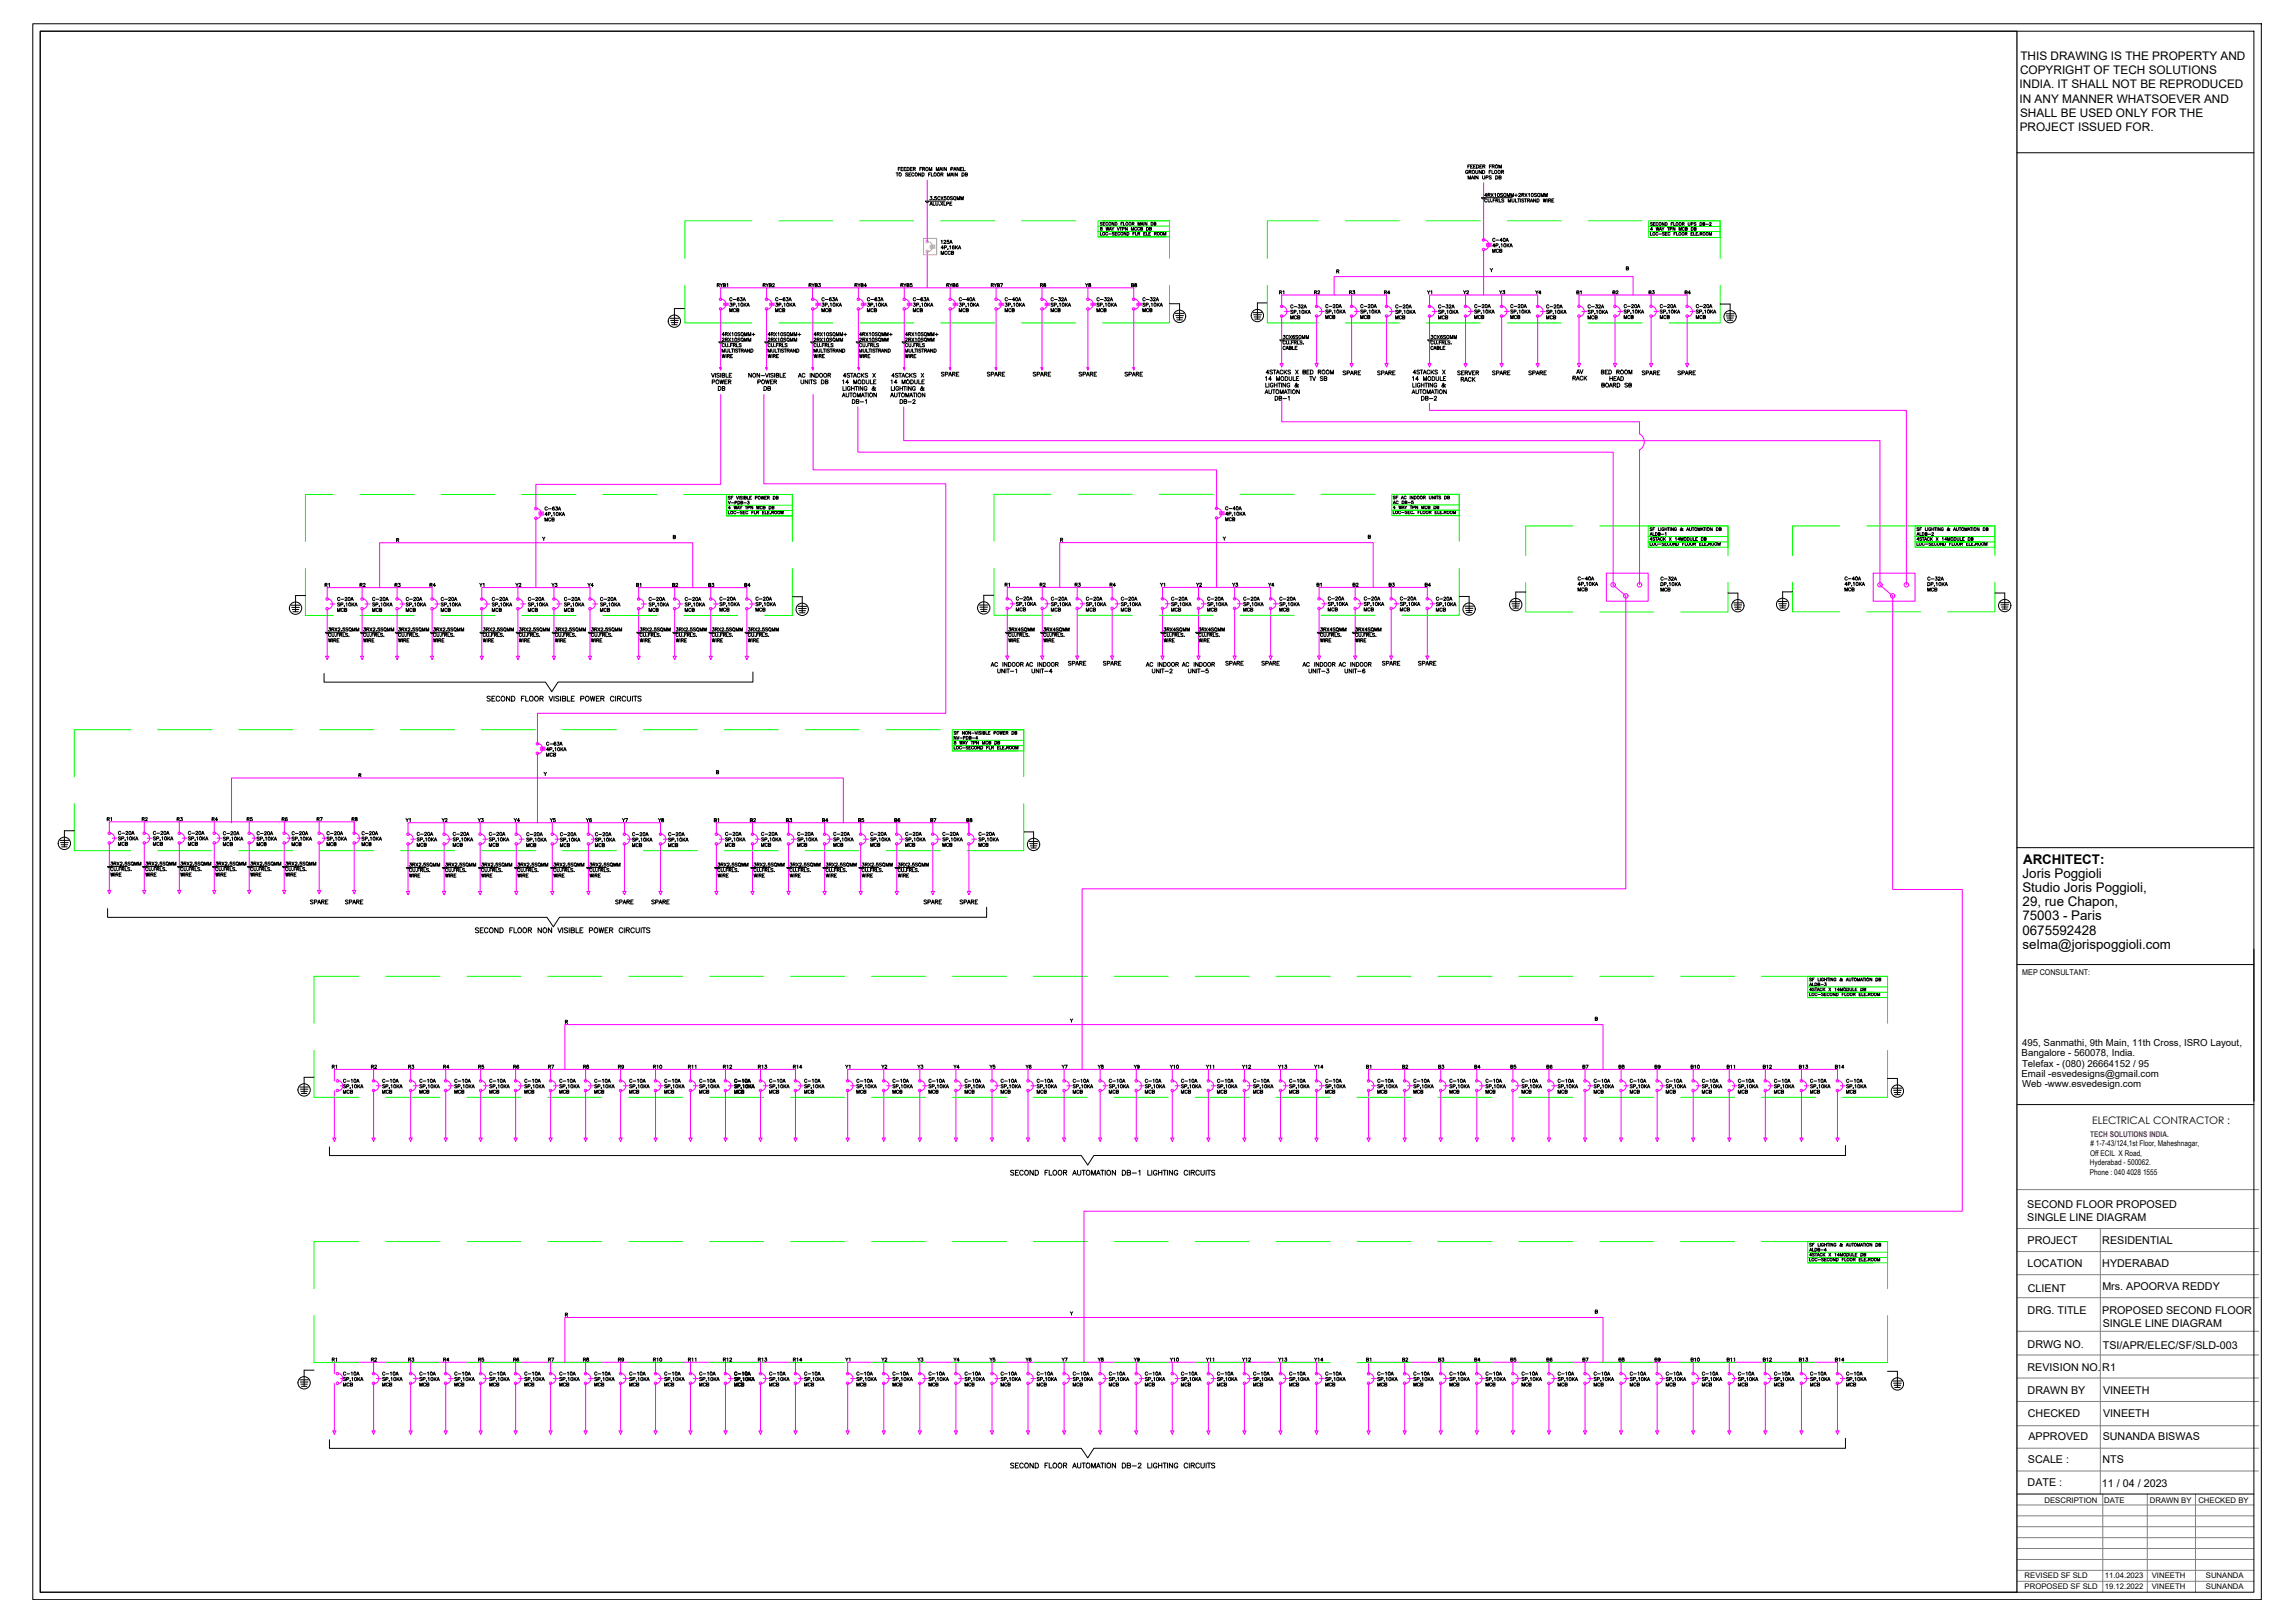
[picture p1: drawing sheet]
<svg xmlns="http://www.w3.org/2000/svg" width="1189mm" height="841mm" viewBox="0 0 1189 841" stroke-linecap="round" stroke-linejoin="round" font-family="sans-serif">
<defs><g id="words">
<g font-size="6.9">
<text x="1048" y="448">ARCHITECT:</text>
<text x="1048" y="455">Joris Poggioli</text>
<text x="1048" y="462">Studio Joris Poggioli,</text>
<text x="1048" y="470">29, rue Chapon,</text>
<text x="1048" y="477">75003 - Paris</text>
<text x="1048" y="484">0675592428</text>
<text x="1048" y="492">selma@jorispoggioli.com</text>
</g>
<g font-size="6.2">
<text x="246" y="485">SECOND FLOOR NON VISIBLE POWER CIRCUITS</text>
<text x="523" y="610">SECOND FLOOR AUTOMATION DB-1 LIGHTING CIRCUITS</text>
</g>
<g font-size="6.1">
<text x="1047" y="31">THIS DRAWING IS THE PROPERTY AND</text>
<text x="1047" y="38">COPYRIGHT OF TECH SOLUTIONS</text>
<text x="1047" y="46">INDIA. IT SHALL NOT BE REPRODUCED</text>
<text x="1047" y="53">IN ANY MANNER WHATSOEVER AND</text>
<text x="1047" y="61">SHALL BE USED ONLY FOR THE</text>
<text x="1047" y="68">PROJECT ISSUED FOR.</text>
</g>
<g font-size="5.7">
<text x="252" y="364">SECOND FLOOR VISIBLE POWER CIRCUITS</text>
<text x="523" y="762">SECOND FLOOR AUTOMATION DB-2 LIGHTING CIRCUITS</text>
</g>
<g font-size="5.6">
<text x="1051" y="626">SECOND FLOOR PROPOSED</text>
<text x="1051" y="633">SINGLE LINE DIAGRAM</text>
<text x="1051" y="645">PROJECT</text>
<text x="1090" y="645">RESIDENTIAL</text>
<text x="1051" y="657">LOCATION</text>
<text x="1090" y="657">HYDERABAD</text>
<text x="1051" y="669">CLIENT</text>
<text x="1090" y="669">Mrs. APOORVA REDDY</text>
<text x="1051" y="681">DRG. TITLE</text>
<text x="1090" y="681">PROPOSED SECOND FLOOR</text>
<text x="1090" y="687">SINGLE LINE DIAGRAM</text>
<text x="1051" y="698">DRWG NO.</text>
<text x="1090" y="699">TSI/APR/ELEC/SF/SLD-003</text>
<text x="1051" y="710">REVISION NO.</text>
<text x="1090" y="710">R1</text>
<text x="1051" y="722">DRAWN BY</text>
<text x="1090" y="722">VINEETH</text>
<text x="1051" y="734">CHECKED</text>
<text x="1090" y="734">VINEETH</text>
<text x="1051" y="746">APPROVED</text>
<text x="1090" y="746">SUNANDA BISWAS</text>
<text x="1051" y="758">SCALE :</text>
<text x="1090" y="758">NTS</text>
<text x="1051" y="770">DATE :</text>
<text x="1089" y="770">11 / 04 / 2023</text>
</g>
<g font-size="5.3">
<text x="487" y="196">SPARE</text>
<text x="534" y="196">SPARE</text>
<text x="558" y="196">SPARE</text>
<text x="582" y="196">SPARE</text>
<text x="695" y="195">SPARE</text>
<text x="713" y="195">SPARE</text>
<text x="773" y="195">SPARE</text>
<text x="791" y="195">SPARE</text>
<text x="850" y="195">SPARE</text>
<text x="869" y="195">SPARE</text>
<text x="553" y="346">SPARE</text>
<text x="571" y="346">SPARE</text>
<text x="634" y="346">SPARE</text>
<text x="653" y="346">SPARE</text>
<text x="715" y="346">SPARE</text>
<text x="734" y="346">SPARE</text>
<text x="160" y="470">SPARE</text>
<text x="178" y="470">SPARE</text>
<text x="318" y="470">SPARE</text>
<text x="337" y="470">SPARE</text>
<text x="478" y="470">SPARE</text>
<text x="497" y="470">SPARE</text>
<text x="1084" y="582">ELECTRICAL CONTRACTOR :</text>
</g>
<text font-size="5.3" fill="#f0f" x="511" y="196">SPARE</text>
<g font-size="5">
<text x="1048" y="542">495, Sanmathi, 9th Main, 11th Cross, ISRO Layout,</text>
<text x="1048" y="547">Bangalore - 560078, India.</text>
<text x="1048" y="553">Telefax - (080) 26664152 / 95</text>
<text x="1048" y="558">Email -esvedesigns@gmail.com</text>
<text x="1048" y="563">Web -www.esvedesign.com</text>
</g>
<g font-size="4.9">
<text x="371" y="150">RYB1</text>
<text x="395" y="150">RYB2</text>
<text x="418" y="150">RYB3</text>
<text x="442" y="150">RYB4</text>
<text x="466" y="150">RYB5</text>
<text x="490" y="150">RYB6</text>
<text x="513" y="150">RYB7</text>
<text x="538" y="150">R8</text>
<text x="562" y="150">Y8</text>
<text x="586" y="150">B8</text>
<text x="168" y="305">R1</text>
<text x="186" y="305">R2</text>
<text x="204" y="305">R3</text>
<text x="222" y="305">R4</text>
<text x="248" y="305">Y1</text>
<text x="266" y="305">Y2</text>
<text x="285" y="305">Y3</text>
<text x="304" y="305">Y4</text>
<text x="329" y="305">B1</text>
<text x="347" y="305">B2</text>
<text x="367" y="305">B3</text>
<text x="385" y="305">B4</text>
<text x="520" y="305">R1</text>
<text x="538" y="305">R2</text>
<text x="556" y="305">R3</text>
<text x="574" y="305">R4</text>
<text x="600" y="305">Y1</text>
<text x="619" y="305">Y2</text>
<text x="638" y="305">Y3</text>
<text x="657" y="305">Y4</text>
<text x="682" y="305">B1</text>
<text x="700" y="305">B2</text>
<text x="719" y="305">B3</text>
<text x="738" y="305">B4</text>
<text x="55" y="427">R1</text>
<text x="73" y="427">R2</text>
<text x="91" y="427">R3</text>
<text x="109" y="427">R4</text>
<text x="127" y="427">R5</text>
<text x="145" y="427">R6</text>
<text x="163" y="427">R7</text>
<text x="182" y="427">R8</text>
<text x="210" y="427">Y1</text>
<text x="228" y="427">Y2</text>
<text x="247" y="427">Y3</text>
<text x="266" y="427">Y4</text>
<text x="284" y="427">Y5</text>
<text x="303" y="427">Y6</text>
<text x="322" y="427">Y7</text>
<text x="340" y="427">Y8</text>
<text x="369" y="427">B1</text>
<text x="388" y="427">B2</text>
<text x="407" y="427">B3</text>
<text x="425" y="427">B4</text>
<text x="444" y="427">B5</text>
<text x="463" y="427">B6</text>
<text x="482" y="427">B7</text>
<text x="500" y="427">B8</text>
<text x="171" y="555">R1</text>
<text x="192" y="555">R2</text>
<text x="211" y="555">R3</text>
<text x="229" y="555">R4</text>
<text x="247" y="555">R5</text>
<text x="265" y="555">R6</text>
<text x="283" y="555">R7</text>
<text x="302" y="555">R8</text>
<text x="320" y="555">R9</text>
<text x="338" y="555">R10</text>
<text x="356" y="555">R11</text>
<text x="374" y="555">R12</text>
<text x="392" y="555">R13</text>
<text x="410" y="555">R14</text>
<text x="437" y="555">Y1</text>
<text x="456" y="555">Y2</text>
<text x="475" y="555">Y3</text>
<text x="494" y="555">Y4</text>
<text x="512" y="555">Y5</text>
<text x="531" y="555">Y6</text>
<text x="550" y="555">Y7</text>
<text x="568" y="555">Y8</text>
<text x="587" y="555">Y9</text>
<text x="606" y="555">Y10</text>
<text x="624" y="555">Y11</text>
<text x="643" y="555">Y12</text>
<text x="662" y="555">Y13</text>
<text x="680" y="555">Y14</text>
<text x="707" y="555">B1</text>
<text x="726" y="555">B2</text>
<text x="745" y="555">B3</text>
<text x="763" y="555">B4</text>
<text x="782" y="555">B5</text>
<text x="801" y="555">B6</text>
<text x="820" y="555">B7</text>
<text x="838" y="555">B8</text>
<text x="857" y="555">B9</text>
<text x="876" y="555">B10</text>
<text x="894" y="555">B11</text>
<text x="913" y="555">B12</text>
<text x="932" y="555">B13</text>
<text x="950" y="555">B14</text>
<text x="171" y="707">R1</text>
<text x="192" y="707">R2</text>
<text x="211" y="707">R3</text>
<text x="229" y="707">R4</text>
<text x="247" y="707">R5</text>
<text x="265" y="707">R6</text>
<text x="283" y="707">R7</text>
<text x="302" y="707">R8</text>
<text x="320" y="707">R9</text>
<text x="338" y="707">R10</text>
<text x="356" y="707">R11</text>
<text x="374" y="707">R12</text>
<text x="392" y="707">R13</text>
<text x="410" y="707">R14</text>
<text x="437" y="707">Y1</text>
<text x="456" y="707">Y2</text>
<text x="475" y="707">Y3</text>
<text x="494" y="707">Y4</text>
<text x="512" y="707">Y5</text>
<text x="531" y="707">Y6</text>
<text x="550" y="707">Y7</text>
<text x="568" y="707">Y8</text>
<text x="587" y="707">Y9</text>
<text x="606" y="707">Y10</text>
<text x="624" y="707">Y11</text>
<text x="643" y="707">Y12</text>
<text x="662" y="707">Y13</text>
<text x="680" y="707">Y14</text>
<text x="707" y="707">B1</text>
<text x="726" y="707">B2</text>
<text x="745" y="707">B3</text>
<text x="763" y="707">B4</text>
<text x="782" y="707">B5</text>
<text x="801" y="707">B6</text>
<text x="820" y="707">B7</text>
<text x="838" y="707">B8</text>
<text x="857" y="707">B9</text>
<text x="876" y="707">B10</text>
<text x="894" y="707">B11</text>
<text x="913" y="707">B12</text>
<text x="932" y="707">B13</text>
<text x="950" y="707">B14</text>
</g>
<g font-size="4.4">
<text x="662" y="153">R1</text>
<text x="681" y="153">R2</text>
<text x="698" y="153">R3</text>
<text x="716" y="153">R4</text>
<text x="739" y="153">Y1</text>
<text x="757" y="153">Y2</text>
<text x="776" y="153">Y3</text>
<text x="795" y="153">Y4</text>
<text x="816" y="153">B1</text>
<text x="835" y="153">B2</text>
<text x="854" y="153">B3</text>
<text x="872" y="153">B4</text>
</g>
<g font-size="4.1">
<text x="1048" y="505">MEP CONSULTANT:</text>
<text x="1083" y="599">Off ECIL X Road,</text>
<text x="1083" y="594"># 1-7-43/124,1st Floor, Maheshnagar,</text>
<text x="1083" y="604">Hyderabad - 500062.</text>
<text x="1083" y="609">Phone : 040 4028 1555</text>
</g>
<text font-size="4.1" fill="#991b1e" x="1083" y="589">TECH SOLUTIONS INDIA.</text>
<g font-size="4">
<text x="1060" y="779">DESCRIPTION</text>
<text x="1090" y="779">DATE</text>
<text x="1114" y="779">DRAWN BY</text>
<text x="1139" y="779">CHECKED BY</text>
<text x="1049" y="818">REVISED SF SLD</text>
<text x="1091" y="818">11.04.2023</text>
<text x="1115" y="818">VINEETH</text>
<text x="1143" y="818">SUNANDA</text>
<text x="1049" y="823">PROPOSED SF SLD</text>
<text x="1091" y="823">19.12.2022</text>
<text x="1115" y="824">VINEETH</text>
<text x="1143" y="823">SUNANDA</text>
</g>
</g></defs>
<!-- layer: ELC.CABLE -->
<g fill="none" stroke="#f0f" stroke-width=".52">
<path d="M769 95v29M373 155v-6h215v6M397 149v6M421 149v6M445 149v6M469 149v6M492 149v6M516 149v6M540 149v6M564 149v6M664 159v-6h55v6M682 153v6"/>
<path d="M700 153v6M741 159v-6h56v6M760 153v6M778 153v6M818 159v-6h56v6M837 153v6M856 153v6M664 164v24M682 164v24M700 164v24M719 164v24M741 164v24"/>
<path d="M760 164v24M778 164v24M797 164v24M818 164v24M837 164v24M856 164v24M874 164v24M663 188h2l-1 2zM681 188h2l-1 2zM700 188h1l-1 2zM718 188h1v2zM740 188h2l-1 2z"/>
<path d="M759 188h1v2zM777 188h2l-1 2zM796 188h2l-1 2zM817 188h2l-1 2zM836 188h2l-1 2zM855 188h2l-1 2zM874 188h1l-1 2zM278 269v12M630 268v13M170 310v-5h54v5M170 316v24M188 304v6"/>
<path d="M188 316v24M206 304v6M206 316v24M224 316v24M250 316v24M268 304v6M268 316v24M287 304v6M287 316v24M306 305l-56-1v6M306 304v6M306 316v24"/>
<path d="M331 310v-5h56v5M331 316v24M350 305v5M350 316v24M368 305v5M368 316v24M387 316v24M522 310v-6h54v6M522 315v25M540 304v6M540 315v25M558 304v6"/>
<path d="M558 315v25M576 315v25M602 310v-6h57v6M602 315v25M621 304v6M621 315v25M640 304v6M640 315v25M659 315v25M684 310v-6h56v6M684 315v25M702 304v6"/>
<path d="M702 315v25M721 304v6M721 315v25M740 315v25M521 340h2l-1 2zM539 340h2l-1 2zM557 340h2l-1 2zM576 340h1l-1 2zM602 340h1l-1 2zM620 340h2l-1 2zM639 340h2l-1 2zM658 340h1v2z"/>
<path d="M683 340h1v2zM701 340h2l-1 2zM720 340h2l-1 2zM739 340h2l-1 2zM169 340h1v2zM187 340h2l-1 2zM205 340h2l-1 2zM223 340h2l-1 2zM249 340h2l-1 2zM268 340h1l-1 2zM286 340h2l-1 2zM305 340h2l-1 2z"/>
<path d="M330 340h2l-1 2zM349 340h2l-1 2zM368 340h1l-1 2zM386 340h2l-1 2zM279 390v13M57 437v24M75 426v6M75 437v24M93 426v6M93 437v24M111 426v6M111 437v24"/>
<path d="M129 426v6M129 437v24M147 437v24M147 426v6M165 426v6M165 437v24M184 426v6v-6h-127v6M184 437v24M211 437v25M230 426v6M230 437v25M249 426v6"/>
<path d="M249 437v25M268 426v6M268 437v25M286 426v6M286 437v25M305 426v6M305 437v25M324 426v6M324 437v25M342 426v6v-6h-131v6M342 437v25M371 437v25"/>
<path d="M390 426v6M390 437v25M409 426v6M409 437v25M427 426v6M427 437v25M446 426v6M446 437v25M465 426v6M465 437v25M483 426v6M483 437v25"/>
<path d="M502 426v6v-6h-131v6M502 437v25M56 461h2l-1 2zM74 461h2l-1 2zM92 461h2l-1 2zM110 461h2l-1 2zM128 461h2l-1 2zM146 461h2l-1 2zM165 461h1l-1 2zM183 461h1v2zM211 462h1l-1 2zM229 462h2l-1 2z"/>
<path d="M248 462h2l-1 2zM267 462h1v2zM285 462h2l-1 2zM304 462h2l-1 2zM323 462h1v2zM341 462h2l-1 2zM370 462h2l-1 2zM389 462h2l-1 2zM408 462h2l-1 2zM427 462h1l-1 2zM445 462h2l-1 2zM464 462h2l-1 2z"/>
<path d="M483 462h1l-1 2zM501 462h2l-1 2zM561 531v23M194 554v6M213 554v6M231 554v6M249 554v6M267 554v6M285 554v6M304 554v6M322 554v6M340 554v6"/>
<path d="M358 554v6M376 554v6M394 554v6M458 554v6M477 554v6M495 554v6M514 554v6M533 554v6M551 554v6M570 554v6M589 554v6M608 554v6"/>
<path d="M626 554v6M645 554v6M664 554v6M728 554v6M747 554v6M765 554v6M784 554v6M803 554v6M821 554v6M840 554v6M859 554v6M877 554v6"/>
<path d="M896 554v6M915 554v6M934 554v6M173 560v-6h239v6M173 565v25M194 565v25M213 565v25M231 565v25M249 565v25M267 565v25M285 565v25M304 565v25"/>
<path d="M322 565v25M340 565v25M358 565v25M376 565v25M394 565v25M412 565v25M439 560v-6h243v6M439 565v25M458 565v25M477 565v25M495 565v25M514 565v25"/>
<path d="M533 565v25M551 565v25M570 565v25M589 565v25M608 565v25M626 565v25M645 565v25M664 565v25M682 565v25M709 560v-6h243v6M709 565v25M728 565v25"/>
<path d="M747 565v25M765 565v25M784 565v25M803 565v25M821 565v25M840 565v25M859 565v25M877 565v25M896 565v25M915 565v25M934 565v25M952 565v25"/>
<path d="M172 590h2l-1 1zM193 590h1v1zM212 590h2l-1 1zM230 590h2l-1 1zM248 590h2l-1 1zM266 590h2l-1 1zM284 590h2l-1 1zM303 590h1v1zM321 590h1v1zM339 590h2l-1 1zM357 590h2l-1 1zM375 590h2l-1 1z"/>
<path d="M393 590h2l-1 1zM411 590h2l-1 1zM438 590h2l-1 1zM457 590h2l-1 1zM476 590h2l-1 1zM495 590h1l-1 1zM513 590h2l-1 1zM532 590h2l-1 1zM551 590h1l-1 1zM569 590h2l-1 1zM588 590h2l-1 1zM607 590h1v1z"/>
<path d="M625 590h2l-1 1zM644 590h2l-1 1zM663 590h1v1zM681 590h2l-1 1zM708 590h2l-1 1zM727 590h2l-1 1zM746 590h2l-1 1zM765 590h1l-1 1zM783 590h2l-1 1zM802 590h2l-1 1zM821 590h1l-1 1zM839 590h2l-1 1z"/>
<path d="M858 590h2l-1 1zM877 590h1l-1 1zM895 590h2l-1 1zM914 590h2l-1 1zM933 590h1v1zM951 590h2l-1 1zM562 683v23M173 712v-6h239v6M173 717v24M194 706v6M194 717v24M213 706v6"/>
<path d="M213 717v24M231 706v6M231 717v24M249 706v6M249 717v24M267 706v6M267 717v24M285 706v6M285 717v24M304 706v6M304 717v24M322 706v6"/>
<path d="M322 717v24M340 706v6M340 717v24M358 706v6M358 717v24M376 706v6M376 717v24M394 706v6M394 717v24M412 717v24M439 712v-6h243v6M439 717v24"/>
<path d="M458 706v6M458 717v24M477 706v6M477 717v24M495 706v6M495 717v24M514 706v6M514 717v24M533 706v6M533 717v24M551 706v6M551 717v24"/>
<path d="M570 706v6M570 717v24M589 706v6M589 717v24M608 706v6M608 717v24M626 706v6M626 717v24M645 706v6M645 717v24M664 706v6M664 717v24"/>
<path d="M682 717v24M709 712v-6h243v6M709 717v24M728 706v6M728 717v24M747 706v6M747 717v24M765 706v6M765 717v24M784 706v6M784 717v24M803 706v6"/>
<path d="M803 717v24M821 706v6M821 717v24M840 706v6M840 717v24M859 706v6M859 717v24M877 706v6M877 717v24M896 706v6M896 717v24M915 706v6"/>
<path d="M915 717v24M934 706v6M934 717v24M952 717v24M172 741h2l-1 2zM193 741h1v2zM212 741h2l-1 2zM230 741h2l-1 2zM248 741h2l-1 2zM266 741h2l-1 2zM284 741h2l-1 2zM303 741h1v2z"/>
<path d="M321 741h1v2zM339 741h2l-1 2zM357 741h2l-1 2zM375 741h2l-1 2zM393 741h2l-1 2zM411 741h2l-1 2zM438 741h2l-1 2zM457 741h2l-1 2zM476 741h2l-1 2zM495 741h1l-1 2zM513 741h2l-1 2zM532 741h2l-1 2z"/>
<path d="M551 741h1l-1 2zM569 741h2l-1 2zM588 741h2l-1 2zM607 741h1v2zM625 741h2l-1 2zM644 741h2l-1 2zM663 741h1v2zM681 741h2l-1 2zM708 741h2l-1 2zM727 741h2l-1 2zM746 741h2l-1 2zM765 741h1l-1 2z"/>
<path d="M783 741h2l-1 2zM802 741h2l-1 2zM821 741h1l-1 2zM839 741h2l-1 2zM858 741h2l-1 2zM877 741h1l-1 2zM895 741h2l-1 2zM914 741h2l-1 2zM933 741h1v2zM951 741h2l-1 2z"/>
</g>
<!-- layer: ELEC_PANEL -->
<g fill="none" stroke="#0f0" stroke-width=".52">
<path d="M390 114h-35v20M404 114h28M446 114h28M488 114h27M529 114h28M569 114h37v9h-37zM569 117h37M571 114h35M598 120h-29h37M606 114v20M683 114h-26v20M697 114h28"/>
<path d="M739 114h28M781 114h28M823 114h28M854 114h37v9h-37zM854 120h37M854 117h37M865 114h26v20M604 123h-35h35M355 148v19h35M606 148v19h-35M657 148v19h26M891 148v19h-26"/>
<path d="M404 167h28M446 167h28M488 167h27M529 167h28M697 167h28M739 167h28M781 167h28M823 167h28M173 256h-15v25M187 256h28M229 256h28M270 256h28"/>
<path d="M312 256h28M354 256h28M396 256h15v25M545 256h-30v25M559 256h28M601 256h28M643 256h28M685 256h28M727 256h29v25M377 267h34h-34v-11h34v14M377 262h34M411 265h-34h34"/>
<path d="M721 264h35h-34M721 262h35M722 267h34h-35v-11h35v11M815 273h-24v15M829 273h28M854 273h42v11h-42zM854 278h42M871 273h25v15M953 273h-24v15M967 273h28M992 273h42v11h-42zM992 278h42"/>
<path d="M1009 273h25v15M158 295v24h15M411 295v24h-15M515 295v24h30M756 295v24h-29M854 284h34M888 281h-34h42M992 284h35M1027 281h-35h42M187 319h28M229 319h28M270 319h28"/>
<path d="M312 319h28M354 319h28M559 319h28M601 319h28M643 319h28M685 319h28M791 302v15h24M829 317h28M896 302v15h-25M929 302v15h24M967 317h28M1034 302v15h-25"/>
<path d="M68 378h-30v25M82 378h28M124 378h28M166 378h28M208 378h28M250 378h28M292 378h27M333 378h28M375 378h28M417 378h28M459 378h28M493 378h38v11h-38z"/>
<path d="M501 378h30v25M493 389h35M493 384h38M528 386h-35h38M38 416v25h30M531 416v25h-30M82 441h28M124 441h28M166 441h28M208 441h28M250 441h28M292 441h27"/>
<path d="M333 441h28M375 441h28M417 441h28M459 441h28M186 506h-23v24M200 506h28M242 506h28M284 506h28M326 506h28M368 506h28M410 506h28M452 506h28"/>
<path d="M494 506h28M536 506h28M577 506h28M619 506h28M661 506h28M703 506h28M745 506h28M787 506h28M829 506h28M871 506h28M913 506h28M937 506h41v11h-41z"/>
<path d="M937 517h34M937 511h41M955 506h23v24M971 514h-34h41M163 544v25h23M978 544v25h-23M200 569h28M242 569h28M284 569h28M326 569h28M368 569h28M410 569h28"/>
<path d="M452 569h28M494 569h28M536 569h28M577 569h28M619 569h28M661 569h28M703 569h28M745 569h28M787 569h28M829 569h28M871 569h28M913 569h28"/>
<path d="M186 643h-23v25M200 643h28M242 643h28M284 643h28M326 643h28M368 643h28M410 643h28M452 643h28M494 643h28M536 643h28M577 643h28M619 643h28"/>
<path d="M661 643h28M703 643h28M745 643h28M787 643h28M829 643h28M871 643h28M913 643h28M937 643h41v11h-41zM937 654h34M937 649h41M955 643h23v25M971 652h-34h41"/>
<path d="M163 682v24h23M978 682v24h-23M200 706h28M242 706h28M284 706h28M326 706h28M368 706h28M410 706h28M452 706h28M494 706h28M536 706h28M577 706h28"/>
<path d="M619 706h28M661 706h28M703 706h28M745 706h28M787 706h28M829 706h28M871 706h28M913 706h28"/>
</g>
<!-- layer: ELEC MCB -->
<g fill="none" stroke="#f0f" stroke-width=".52">
<path d="M770 124a2.7 2.7 0 0 1 2 3 2.7 2.7 0 0 1-2 2M770 126h3M770 127h3M770 128h3M374 155a2.7 2.7 0 0 1 2 3 2.7 2.7 0 0 1-2 2M375 157h3M375 158h3M398 155a2.7 2.7 0 0 1 2 3 2.7 2.7 0 0 1-2 2M399 157h2M399 158h2M422 155a2.7 2.7 0 0 1 2 3 2.7 2.7 0 0 1-2 2M423 157h2"/>
<path d="M423 158h2M446 155a2.7 2.7 0 0 1 2 3 2.7 2.7 0 0 1-2 2M446 157h3M446 158h3M470 155a2.7 2.7 0 0 1 1 3 2.7 2.7 0 0 1-1 2M470 157h3M470 158h3M493 155a2.7 2.7 0 0 1 2 3 2.7 2.7 0 0 1-2 2M494 157h2M494 158h2M517 155a2.7 2.7 0 0 1 2 3 2.7 2.7 0 0 1-2 2M518 157h2"/>
<path d="M518 158h2M541 155a2.7 2.7 0 0 1 2 3 2.7 2.7 0 0 1-2 2M541 157h3M541 158h3M565 155a2.7 2.7 0 0 1 2 3 2.7 2.7 0 0 1-2 2M565 157h3M565 158h3M589 155a2.7 2.7 0 0 1 1 3 2.7 2.7 0 0 1-1 2M589 157h3M589 158h3M665 159a2.7 2.7 0 0 1 2 2 2.7 2.7 0 0 1-2 3M683 159a2.7 2.7 0 0 1 2 2 2.7 2.7 0 0 1-2 3"/>
<path d="M701 159a2.7 2.7 0 0 1 2 2 2.7 2.7 0 0 1-2 3M720 159a2.7 2.7 0 0 1 1 2 2.7 2.7 0 0 1-1 3M742 159a2.7 2.7 0 0 1 2 2 2.7 2.7 0 0 1-2 3M760 159a2.7 2.7 0 0 1 2 2 2.7 2.7 0 0 1-2 3M779 159a2.7 2.7 0 0 1 2 2 2.7 2.7 0 0 1-2 3M798 159a2.7 2.7 0 0 1 2 2 2.7 2.7 0 0 1-2 3M819 159a2.7 2.7 0 0 1 2 2 2.7 2.7 0 0 1-2 3M838 159a2.7 2.7 0 0 1 2 2 2.7 2.7 0 0 1-2 3M857 159a2.7 2.7 0 0 1 1 2 2.7 2.7 0 0 1-1 3M875 159a2.7 2.7 0 0 1 2 2 2.7 2.7 0 0 1-2 3M666 161h2M684 161h2"/>
<path d="M702 161h3M720 161h3M742 161h3M761 161h3M780 161h2M798 161h3M820 161h2M838 161h3M857 161h3M876 161h2M279 264a2.7 2.7 0 0 1 1 2 2.7 2.7 0 0 1-1 3M279 265h3"/>
<path d="M279 266h3M279 267h3M631 263a2.7 2.7 0 0 1 2 3 2.7 2.7 0 0 1-2 2M632 266h3M632 267h3M632 265h3M170 310a2.7 2.7 0 0 1 2 3 2.7 2.7 0 0 1-2 2M171 313h3M189 310a2.7 2.7 0 0 1 1 3 2.7 2.7 0 0 1-1 2M189 313h3M207 310a2.7 2.7 0 0 1 2 3 2.7 2.7 0 0 1-2 2M207 313h3"/>
<path d="M225 310a2.7 2.7 0 0 1 2 3 2.7 2.7 0 0 1-2 2M225 313h3M251 310a2.7 2.7 0 0 1 1 3 2.7 2.7 0 0 1-1 2M251 313h3M269 310a2.7 2.7 0 0 1 2 3 2.7 2.7 0 0 1-2 2M270 313h2M288 310a2.7 2.7 0 0 1 2 3 2.7 2.7 0 0 1-2 2M289 313h2M307 310a2.7 2.7 0 0 1 1 3 2.7 2.7 0 0 1-1 2M307 313h3M332 310a2.7 2.7 0 0 1 2 3 2.7 2.7 0 0 1-2 2M332 313h3"/>
<path d="M351 310a2.7 2.7 0 0 1 1 3 2.7 2.7 0 0 1-1 2M351 313h3M369 310a2.7 2.7 0 0 1 2 3 2.7 2.7 0 0 1-2 2M370 313h2M388 310a2.7 2.7 0 0 1 2 3 2.7 2.7 0 0 1-2 2M389 313h2M523 310a2.7 2.7 0 0 1 2 3 2.7 2.7 0 0 1-2 2M524 313h2M541 310a2.7 2.7 0 0 1 2 3 2.7 2.7 0 0 1-2 2M542 313h2M559 310a2.7 2.7 0 0 1 2 3 2.7 2.7 0 0 1-2 2M560 313h2"/>
<path d="M577 310a2.7 2.7 0 0 1 2 3 2.7 2.7 0 0 1-2 2M578 313h2M603 310a2.7 2.7 0 0 1 2 3 2.7 2.7 0 0 1-2 2M604 313h2M622 310a2.7 2.7 0 0 1 2 3 2.7 2.7 0 0 1-2 2M623 313h2M641 310a2.7 2.7 0 0 1 2 3 2.7 2.7 0 0 1-2 2M641 313h3M659 310a2.7 2.7 0 0 1 2 3 2.7 2.7 0 0 1-2 2M660 313h3M685 310a2.7 2.7 0 0 1 1 3 2.7 2.7 0 0 1-1 2M685 313h3"/>
<path d="M703 310a2.7 2.7 0 0 1 2 3 2.7 2.7 0 0 1-2 2M704 313h2M722 310a2.7 2.7 0 0 1 2 3 2.7 2.7 0 0 1-2 2M722 313h3M741 310a2.7 2.7 0 0 1 1 3 2.7 2.7 0 0 1-1 2M741 313h3M279 385a2.7 2.7 0 0 1 2 3 2.7 2.7 0 0 1-2 2M280 387h3M280 388h3M280 389h3M58 432a2.7 2.7 0 0 1 1 2 2.7 2.7 0 0 1-1 3M58 434h3"/>
<path d="M76 432a2.7 2.7 0 0 1 2 2 2.7 2.7 0 0 1-2 3M76 434h3M94 432a2.7 2.7 0 0 1 2 2 2.7 2.7 0 0 1-2 3M94 434h3M112 432a2.7 2.7 0 0 1 2 2 2.7 2.7 0 0 1-2 3M113 434h2M130 432a2.7 2.7 0 0 1 2 2 2.7 2.7 0 0 1-2 3M131 434h2M148 432a2.7 2.7 0 0 1 2 2 2.7 2.7 0 0 1-2 3M149 434h2M166 432a2.7 2.7 0 0 1 2 2 2.7 2.7 0 0 1-2 3M167 434h2"/>
<path d="M185 432a2.7 2.7 0 0 1 1 2 2.7 2.7 0 0 1-1 3M185 434h3M212 432a2.7 2.7 0 0 1 2 3 2.7 2.7 0 0 1-2 2M213 435h2M231 432a2.7 2.7 0 0 1 2 3 2.7 2.7 0 0 1-2 2M232 435h2M250 432a2.7 2.7 0 0 1 2 3 2.7 2.7 0 0 1-2 2M250 435h3M268 432a2.7 2.7 0 0 1 2 3 2.7 2.7 0 0 1-2 2M269 435h3M287 432a2.7 2.7 0 0 1 2 3 2.7 2.7 0 0 1-2 2M288 435h2"/>
<path d="M306 432a2.7 2.7 0 0 1 2 3 2.7 2.7 0 0 1-2 2M306 435h3M325 432a2.7 2.7 0 0 1 1 3 2.7 2.7 0 0 1-1 2M325 435h3M343 432a2.7 2.7 0 0 1 2 3 2.7 2.7 0 0 1-2 2M344 435h2M372 432a2.7 2.7 0 0 1 2 3 2.7 2.7 0 0 1-2 2M373 435h2M391 432a2.7 2.7 0 0 1 2 3 2.7 2.7 0 0 1-2 2M391 435h3M410 432a2.7 2.7 0 0 1 1 3 2.7 2.7 0 0 1-1 2M410 435h3"/>
<path d="M428 432a2.7 2.7 0 0 1 2 3 2.7 2.7 0 0 1-2 2M429 435h2M447 432a2.7 2.7 0 0 1 2 3 2.7 2.7 0 0 1-2 2M448 435h2M466 432a2.7 2.7 0 0 1 1 3 2.7 2.7 0 0 1-1 2M466 435h3M484 432a2.7 2.7 0 0 1 2 3 2.7 2.7 0 0 1-2 2M485 435h2M503 432a2.7 2.7 0 0 1 2 3 2.7 2.7 0 0 1-2 2M504 435h2M176 560a2.7 2.7 0 0 1 2 3 2.7 2.7 0 0 1-2 2M176 563h3"/>
<path d="M195 560a2.7 2.7 0 0 1 1 3 2.7 2.7 0 0 1-1 2M195 563h3M214 560a2.7 2.7 0 0 1 2 3 2.7 2.7 0 0 1-2 2M214 563h3M232 560a2.7 2.7 0 0 1 2 3 2.7 2.7 0 0 1-2 2M232 563h3M250 560a2.7 2.7 0 0 1 2 3 2.7 2.7 0 0 1-2 2M251 563h2M268 560a2.7 2.7 0 0 1 2 3 2.7 2.7 0 0 1-2 2M269 563h2M286 560a2.7 2.7 0 0 1 2 3 2.7 2.7 0 0 1-2 2M287 563h2"/>
<path d="M304 560a2.7 2.7 0 0 1 2 3 2.7 2.7 0 0 1-2 2M305 563h3M323 560a2.7 2.7 0 0 1 1 3 2.7 2.7 0 0 1-1 2M323 563h3M341 560a2.7 2.7 0 0 1 1 3 2.7 2.7 0 0 1-1 2M341 563h3M359 560a2.7 2.7 0 0 1 2 3 2.7 2.7 0 0 1-2 2M359 563h3M377 560a2.7 2.7 0 0 1 2 3 2.7 2.7 0 0 1-2 2M378 563h2M395 560a2.7 2.7 0 0 1 2 3 2.7 2.7 0 0 1-2 2M396 563h2"/>
<path d="M413 560a2.7 2.7 0 0 1 2 3 2.7 2.7 0 0 1-2 2M414 563h2M440 560a2.7 2.7 0 0 1 2 3 2.7 2.7 0 0 1-2 2M441 563h2M459 560a2.7 2.7 0 0 1 2 3 2.7 2.7 0 0 1-2 2M460 563h2M478 560a2.7 2.7 0 0 1 1 3 2.7 2.7 0 0 1-1 2M478 563h3M496 560a2.7 2.7 0 0 1 2 3 2.7 2.7 0 0 1-2 2M497 563h2M515 560a2.7 2.7 0 0 1 2 3 2.7 2.7 0 0 1-2 2M516 563h2"/>
<path d="M534 560a2.7 2.7 0 0 1 1 3 2.7 2.7 0 0 1-1 2M534 563h3M552 560a2.7 2.7 0 0 1 2 3 2.7 2.7 0 0 1-2 2M553 563h3M571 560a2.7 2.7 0 0 1 2 3 2.7 2.7 0 0 1-2 2M572 563h2M590 560a2.7 2.7 0 0 1 2 3 2.7 2.7 0 0 1-2 2M590 563h3M608 560a2.7 2.7 0 0 1 2 3 2.7 2.7 0 0 1-2 2M609 563h3M627 560a2.7 2.7 0 0 1 2 3 2.7 2.7 0 0 1-2 2M628 563h2"/>
<path d="M646 560a2.7 2.7 0 0 1 2 3 2.7 2.7 0 0 1-2 2M646 563h3M665 560a2.7 2.7 0 0 1 1 3 2.7 2.7 0 0 1-1 2M665 563h3M683 560a2.7 2.7 0 0 1 2 3 2.7 2.7 0 0 1-2 2M684 563h2M710 560a2.7 2.7 0 0 1 2 3 2.7 2.7 0 0 1-2 2M711 563h2M729 560a2.7 2.7 0 0 1 2 3 2.7 2.7 0 0 1-2 2M729 563h3M748 560a2.7 2.7 0 0 1 1 3 2.7 2.7 0 0 1-1 2M748 563h3"/>
<path d="M766 560a2.7 2.7 0 0 1 2 3 2.7 2.7 0 0 1-2 2M767 563h2M785 560a2.7 2.7 0 0 1 2 3 2.7 2.7 0 0 1-2 2M786 563h2M804 560a2.7 2.7 0 0 1 1 3 2.7 2.7 0 0 1-1 2M804 563h3M822 560a2.7 2.7 0 0 1 2 3 2.7 2.7 0 0 1-2 2M823 563h2M841 560a2.7 2.7 0 0 1 2 3 2.7 2.7 0 0 1-2 2M842 563h2M860 560a2.7 2.7 0 0 1 2 3 2.7 2.7 0 0 1-2 2M860 563h3"/>
<path d="M878 560a2.7 2.7 0 0 1 2 3 2.7 2.7 0 0 1-2 2M879 563h3M897 560a2.7 2.7 0 0 1 2 3 2.7 2.7 0 0 1-2 2M898 563h2M916 560a2.7 2.7 0 0 1 2 3 2.7 2.7 0 0 1-2 2M916 563h3M935 560a2.7 2.7 0 0 1 1 3 2.7 2.7 0 0 1-1 2M935 563h3M953 560a2.7 2.7 0 0 1 2 3 2.7 2.7 0 0 1-2 2M954 563h2M176 712a2.7 2.7 0 0 1 2 2 2.7 2.7 0 0 1-2 3M176 714h3"/>
<path d="M195 712a2.7 2.7 0 0 1 1 2 2.7 2.7 0 0 1-1 3M195 714h3M214 712a2.7 2.7 0 0 1 2 2 2.7 2.7 0 0 1-2 3M214 714h3M232 712a2.7 2.7 0 0 1 2 2 2.7 2.7 0 0 1-2 3M232 714h3M250 712a2.7 2.7 0 0 1 2 2 2.7 2.7 0 0 1-2 3M251 714h2M268 712a2.7 2.7 0 0 1 2 2 2.7 2.7 0 0 1-2 3M269 714h2M286 712a2.7 2.7 0 0 1 2 2 2.7 2.7 0 0 1-2 3M287 714h2"/>
<path d="M304 712a2.7 2.7 0 0 1 2 2 2.7 2.7 0 0 1-2 3M305 714h3M323 712a2.7 2.7 0 0 1 1 2 2.7 2.7 0 0 1-1 3M323 714h3M341 712a2.7 2.7 0 0 1 1 2 2.7 2.7 0 0 1-1 3M341 714h3M359 712a2.7 2.7 0 0 1 2 2 2.7 2.7 0 0 1-2 3M359 714h3M377 712a2.7 2.7 0 0 1 2 2 2.7 2.7 0 0 1-2 3M378 714h2M395 712a2.7 2.7 0 0 1 2 2 2.7 2.7 0 0 1-2 3M396 714h2"/>
<path d="M413 712a2.7 2.7 0 0 1 2 2 2.7 2.7 0 0 1-2 3M414 714h2M440 712a2.7 2.7 0 0 1 2 2 2.7 2.7 0 0 1-2 3M441 714h2M459 712a2.7 2.7 0 0 1 2 2 2.7 2.7 0 0 1-2 3M460 714h2M478 712a2.7 2.7 0 0 1 1 2 2.7 2.7 0 0 1-1 3M478 714h3M496 712a2.7 2.7 0 0 1 2 2 2.7 2.7 0 0 1-2 3M497 714h2M515 712a2.7 2.7 0 0 1 2 2 2.7 2.7 0 0 1-2 3M516 714h2"/>
<path d="M534 712a2.7 2.7 0 0 1 1 2 2.7 2.7 0 0 1-1 3M534 714h3M552 712a2.7 2.7 0 0 1 2 2 2.7 2.7 0 0 1-2 3M553 714h3M571 712a2.7 2.7 0 0 1 2 2 2.7 2.7 0 0 1-2 3M572 714h2M590 712a2.7 2.7 0 0 1 2 2 2.7 2.7 0 0 1-2 3M590 714h3M608 712a2.7 2.7 0 0 1 2 2 2.7 2.7 0 0 1-2 3M609 714h3M627 712a2.7 2.7 0 0 1 2 2 2.7 2.7 0 0 1-2 3M628 714h2"/>
<path d="M646 712a2.7 2.7 0 0 1 2 2 2.7 2.7 0 0 1-2 3M646 714h3M665 712a2.7 2.7 0 0 1 1 2 2.7 2.7 0 0 1-1 3M665 714h3M683 712a2.7 2.7 0 0 1 2 2 2.7 2.7 0 0 1-2 3M684 714h2M710 712a2.7 2.7 0 0 1 2 2 2.7 2.7 0 0 1-2 3M711 714h2M729 712a2.7 2.7 0 0 1 2 2 2.7 2.7 0 0 1-2 3M729 714h3M748 712a2.7 2.7 0 0 1 1 2 2.7 2.7 0 0 1-1 3M748 714h3"/>
<path d="M766 712a2.7 2.7 0 0 1 2 2 2.7 2.7 0 0 1-2 3M767 714h2M785 712a2.7 2.7 0 0 1 2 2 2.7 2.7 0 0 1-2 3M786 714h2M804 712a2.7 2.7 0 0 1 1 2 2.7 2.7 0 0 1-1 3M804 714h3M822 712a2.7 2.7 0 0 1 2 2 2.7 2.7 0 0 1-2 3M823 714h2M841 712a2.7 2.7 0 0 1 2 2 2.7 2.7 0 0 1-2 3M842 714h2M860 712a2.7 2.7 0 0 1 2 2 2.7 2.7 0 0 1-2 3M860 714h3"/>
<path d="M878 712a2.7 2.7 0 0 1 2 2 2.7 2.7 0 0 1-2 3M879 714h3M897 712a2.7 2.7 0 0 1 2 2 2.7 2.7 0 0 1-2 3M898 714h2M916 712a2.7 2.7 0 0 1 2 2 2.7 2.7 0 0 1-2 3M916 714h3M935 712a2.7 2.7 0 0 1 1 2 2.7 2.7 0 0 1-1 3M935 714h3M953 712a2.7 2.7 0 0 1 2 2 2.7 2.7 0 0 1-2 3M954 714h2"/>
<circle cx="769" cy="124" r=".7"/>
<circle cx="769" cy="129" r=".7"/>
<circle cx="373" cy="155" r=".7"/>
<circle cx="397" cy="155" r=".7"/>
<circle cx="421" cy="155" r=".7"/>
<circle cx="445" cy="155" r=".7"/>
<circle cx="469" cy="155" r=".7"/>
<circle cx="492" cy="155" r=".7"/>
<circle cx="516" cy="155" r=".7"/>
<circle cx="540" cy="155" r=".7"/>
<circle cx="564" cy="155" r=".7"/>
<circle cx="588" cy="155" r=".7"/>
<circle cx="664" cy="159" r=".7"/>
<circle cx="682" cy="159" r=".7"/>
<circle cx="700" cy="159" r=".7"/>
<circle cx="719" cy="159" r=".7"/>
<circle cx="741" cy="159" r=".7"/>
<circle cx="759" cy="159" r=".7"/>
<circle cx="778" cy="159" r=".7"/>
<circle cx="797" cy="159" r=".7"/>
<circle cx="818" cy="159" r=".7"/>
<circle cx="837" cy="159" r=".7"/>
<circle cx="856" cy="159" r=".7"/>
<circle cx="874" cy="159" r=".7"/>
<circle cx="373" cy="160" r=".7"/>
<circle cx="397" cy="160" r=".7"/>
<circle cx="421" cy="160" r=".7"/>
<circle cx="445" cy="160" r=".7"/>
<circle cx="469" cy="160" r=".7"/>
<circle cx="492" cy="160" r=".7"/>
<circle cx="516" cy="160" r=".7"/>
<circle cx="540" cy="160" r=".7"/>
<circle cx="564" cy="160" r=".7"/>
<circle cx="588" cy="160" r=".7"/>
<circle cx="664" cy="164" r=".7"/>
<circle cx="682" cy="164" r=".7"/>
<circle cx="700" cy="164" r=".7"/>
<circle cx="719" cy="164" r=".7"/>
<circle cx="741" cy="164" r=".7"/>
<circle cx="759" cy="164" r=".7"/>
<circle cx="778" cy="164" r=".7"/>
<circle cx="797" cy="164" r=".7"/>
<circle cx="818" cy="164" r=".7"/>
<circle cx="837" cy="164" r=".7"/>
<circle cx="856" cy="164" r=".7"/>
<circle cx="874" cy="164" r=".7"/>
<circle cx="278" cy="269" r=".7"/>
<circle cx="278" cy="264" r=".7"/>
<circle cx="630" cy="263" r=".7"/>
<circle cx="630" cy="268" r=".7"/>
<circle cx="170" cy="315" r=".7"/>
<circle cx="170" cy="310" r=".7"/>
<circle cx="188" cy="315" r=".7"/>
<circle cx="188" cy="310" r=".7"/>
<circle cx="206" cy="310" r=".7"/>
<circle cx="206" cy="315" r=".7"/>
<circle cx="224" cy="310" r=".7"/>
<circle cx="224" cy="315" r=".7"/>
<circle cx="250" cy="315" r=".7"/>
<circle cx="250" cy="310" r=".7"/>
<circle cx="268" cy="310" r=".7"/>
<circle cx="268" cy="315" r=".7"/>
<circle cx="287" cy="315" r=".7"/>
<circle cx="287" cy="310" r=".7"/>
<circle cx="306" cy="310" r=".7"/>
<circle cx="306" cy="315" r=".7"/>
<circle cx="331" cy="315" r=".7"/>
<circle cx="331" cy="310" r=".7"/>
<circle cx="350" cy="310" r=".7"/>
<circle cx="350" cy="315" r=".7"/>
<circle cx="368" cy="315" r=".7"/>
<circle cx="368" cy="310" r=".7"/>
<circle cx="387" cy="310" r=".7"/>
<circle cx="387" cy="315" r=".7"/>
<circle cx="522" cy="315" r=".7"/>
<circle cx="522" cy="310" r=".7"/>
<circle cx="540" cy="310" r=".7"/>
<circle cx="540" cy="315" r=".7"/>
<circle cx="558" cy="315" r=".7"/>
<circle cx="558" cy="310" r=".7"/>
<circle cx="576" cy="310" r=".7"/>
<circle cx="576" cy="315" r=".7"/>
<circle cx="602" cy="310" r=".7"/>
<circle cx="602" cy="315" r=".7"/>
<circle cx="621" cy="310" r=".7"/>
<circle cx="621" cy="315" r=".7"/>
<circle cx="640" cy="315" r=".7"/>
<circle cx="640" cy="310" r=".7"/>
<circle cx="658" cy="310" r=".7"/>
<circle cx="658" cy="315" r=".7"/>
<circle cx="684" cy="310" r=".7"/>
<circle cx="684" cy="315" r=".7"/>
<circle cx="702" cy="315" r=".7"/>
<circle cx="702" cy="310" r=".7"/>
<circle cx="721" cy="315" r=".7"/>
<circle cx="721" cy="310" r=".7"/>
<circle cx="740" cy="310" r=".7"/>
<circle cx="740" cy="315" r=".7"/>
<circle cx="279" cy="385" r=".7"/>
<circle cx="279" cy="390" r=".7"/>
<circle cx="57" cy="437" r=".7"/>
<circle cx="57" cy="432" r=".7"/>
<circle cx="75" cy="432" r=".7"/>
<circle cx="75" cy="437" r=".7"/>
<circle cx="93" cy="437" r=".7"/>
<circle cx="93" cy="432" r=".7"/>
<circle cx="111" cy="437" r=".7"/>
<circle cx="111" cy="432" r=".7"/>
<circle cx="129" cy="437" r=".7"/>
<circle cx="129" cy="432" r=".7"/>
<circle cx="147" cy="437" r=".7"/>
<circle cx="147" cy="432" r=".7"/>
<circle cx="165" cy="437" r=".7"/>
<circle cx="165" cy="432" r=".7"/>
<circle cx="184" cy="432" r=".7"/>
<circle cx="184" cy="437" r=".7"/>
<circle cx="211" cy="432" r=".7"/>
<circle cx="211" cy="437" r=".7"/>
<circle cx="230" cy="437" r=".7"/>
<circle cx="230" cy="432" r=".7"/>
<circle cx="249" cy="432" r=".7"/>
<circle cx="249" cy="437" r=".7"/>
<circle cx="268" cy="432" r=".7"/>
<circle cx="268" cy="437" r=".7"/>
<circle cx="286" cy="432" r=".7"/>
<circle cx="286" cy="437" r=".7"/>
<circle cx="305" cy="437" r=".7"/>
<circle cx="305" cy="432" r=".7"/>
<circle cx="324" cy="432" r=".7"/>
<circle cx="324" cy="437" r=".7"/>
<circle cx="342" cy="432" r=".7"/>
<circle cx="342" cy="437" r=".7"/>
<circle cx="371" cy="437" r=".7"/>
<circle cx="371" cy="432" r=".7"/>
<circle cx="390" cy="432" r=".7"/>
<circle cx="390" cy="437" r=".7"/>
<circle cx="409" cy="432" r=".7"/>
<circle cx="409" cy="437" r=".7"/>
<circle cx="427" cy="437" r=".7"/>
<circle cx="427" cy="432" r=".7"/>
<circle cx="446" cy="432" r=".7"/>
<circle cx="446" cy="437" r=".7"/>
<circle cx="465" cy="437" r=".7"/>
<circle cx="465" cy="432" r=".7"/>
<circle cx="483" cy="437" r=".7"/>
<circle cx="483" cy="432" r=".7"/>
<circle cx="502" cy="437" r=".7"/>
<circle cx="502" cy="432" r=".7"/>
<circle cx="175" cy="560" r=".7"/>
<circle cx="175" cy="565" r=".7"/>
<circle cx="194" cy="560" r=".7"/>
<circle cx="194" cy="565" r=".7"/>
<circle cx="213" cy="560" r=".7"/>
<circle cx="213" cy="565" r=".7"/>
<circle cx="231" cy="560" r=".7"/>
<circle cx="231" cy="565" r=".7"/>
<circle cx="249" cy="565" r=".7"/>
<circle cx="249" cy="560" r=".7"/>
<circle cx="267" cy="560" r=".7"/>
<circle cx="267" cy="565" r=".7"/>
<circle cx="285" cy="560" r=".7"/>
<circle cx="285" cy="565" r=".7"/>
<circle cx="303" cy="560" r=".7"/>
<circle cx="303" cy="565" r=".7"/>
<circle cx="322" cy="560" r=".7"/>
<circle cx="322" cy="565" r=".7"/>
<circle cx="340" cy="560" r=".7"/>
<circle cx="340" cy="565" r=".7"/>
<circle cx="358" cy="565" r=".7"/>
<circle cx="358" cy="560" r=".7"/>
<circle cx="376" cy="560" r=".7"/>
<circle cx="376" cy="565" r=".7"/>
<circle cx="394" cy="560" r=".7"/>
<circle cx="394" cy="565" r=".7"/>
<circle cx="412" cy="560" r=".7"/>
<circle cx="412" cy="565" r=".7"/>
<circle cx="439" cy="560" r=".7"/>
<circle cx="439" cy="565" r=".7"/>
<circle cx="458" cy="560" r=".7"/>
<circle cx="458" cy="565" r=".7"/>
<circle cx="477" cy="560" r=".7"/>
<circle cx="477" cy="565" r=".7"/>
<circle cx="495" cy="560" r=".7"/>
<circle cx="495" cy="565" r=".7"/>
<circle cx="514" cy="560" r=".7"/>
<circle cx="514" cy="565" r=".7"/>
<circle cx="533" cy="565" r=".7"/>
<circle cx="533" cy="560" r=".7"/>
<circle cx="551" cy="560" r=".7"/>
<circle cx="551" cy="565" r=".7"/>
<circle cx="570" cy="560" r=".7"/>
<circle cx="570" cy="565" r=".7"/>
<circle cx="589" cy="560" r=".7"/>
<circle cx="589" cy="565" r=".7"/>
<circle cx="608" cy="560" r=".7"/>
<circle cx="608" cy="565" r=".7"/>
<circle cx="626" cy="560" r=".7"/>
<circle cx="626" cy="565" r=".7"/>
<circle cx="645" cy="560" r=".7"/>
<circle cx="645" cy="565" r=".7"/>
<circle cx="664" cy="560" r=".7"/>
<circle cx="664" cy="565" r=".7"/>
<circle cx="682" cy="560" r=".7"/>
<circle cx="682" cy="565" r=".7"/>
<circle cx="709" cy="565" r=".7"/>
<circle cx="709" cy="560" r=".7"/>
<circle cx="728" cy="565" r=".7"/>
<circle cx="728" cy="560" r=".7"/>
<circle cx="747" cy="560" r=".7"/>
<circle cx="747" cy="565" r=".7"/>
<circle cx="765" cy="560" r=".7"/>
<circle cx="765" cy="565" r=".7"/>
<circle cx="784" cy="560" r=".7"/>
<circle cx="784" cy="565" r=".7"/>
<circle cx="803" cy="560" r=".7"/>
<circle cx="803" cy="565" r=".7"/>
<circle cx="821" cy="565" r=".7"/>
<circle cx="821" cy="560" r=".7"/>
<circle cx="840" cy="565" r=".7"/>
<circle cx="840" cy="560" r=".7"/>
<circle cx="859" cy="565" r=".7"/>
<circle cx="859" cy="560" r=".7"/>
<circle cx="877" cy="560" r=".7"/>
<circle cx="877" cy="565" r=".7"/>
<circle cx="896" cy="560" r=".7"/>
<circle cx="896" cy="565" r=".7"/>
<circle cx="915" cy="560" r=".7"/>
<circle cx="915" cy="565" r=".7"/>
<circle cx="934" cy="560" r=".7"/>
<circle cx="934" cy="565" r=".7"/>
<circle cx="952" cy="565" r=".7"/>
<circle cx="952" cy="560" r=".7"/>
<circle cx="175" cy="717" r=".7"/>
<circle cx="175" cy="712" r=".7"/>
<circle cx="194" cy="717" r=".7"/>
<circle cx="194" cy="712" r=".7"/>
<circle cx="213" cy="712" r=".7"/>
<circle cx="213" cy="717" r=".7"/>
<circle cx="231" cy="717" r=".7"/>
<circle cx="231" cy="712" r=".7"/>
<circle cx="249" cy="712" r=".7"/>
<circle cx="249" cy="717" r=".7"/>
<circle cx="267" cy="717" r=".7"/>
<circle cx="267" cy="712" r=".7"/>
<circle cx="285" cy="712" r=".7"/>
<circle cx="285" cy="717" r=".7"/>
<circle cx="303" cy="712" r=".7"/>
<circle cx="303" cy="717" r=".7"/>
<circle cx="322" cy="717" r=".7"/>
<circle cx="322" cy="712" r=".7"/>
<circle cx="340" cy="712" r=".7"/>
<circle cx="340" cy="717" r=".7"/>
<circle cx="358" cy="712" r=".7"/>
<circle cx="358" cy="717" r=".7"/>
<circle cx="376" cy="712" r=".7"/>
<circle cx="376" cy="717" r=".7"/>
<circle cx="394" cy="717" r=".7"/>
<circle cx="394" cy="712" r=".7"/>
<circle cx="412" cy="717" r=".7"/>
<circle cx="412" cy="712" r=".7"/>
<circle cx="439" cy="717" r=".7"/>
<circle cx="439" cy="712" r=".7"/>
<circle cx="458" cy="717" r=".7"/>
<circle cx="458" cy="712" r=".7"/>
<circle cx="477" cy="717" r=".7"/>
<circle cx="477" cy="712" r=".7"/>
<circle cx="495" cy="712" r=".7"/>
<circle cx="495" cy="717" r=".7"/>
<circle cx="514" cy="717" r=".7"/>
<circle cx="514" cy="712" r=".7"/>
<circle cx="533" cy="717" r=".7"/>
<circle cx="533" cy="712" r=".7"/>
<circle cx="551" cy="717" r=".7"/>
<circle cx="551" cy="712" r=".7"/>
<circle cx="570" cy="712" r=".7"/>
<circle cx="570" cy="717" r=".7"/>
<circle cx="589" cy="712" r=".7"/>
<circle cx="589" cy="717" r=".7"/>
<circle cx="608" cy="717" r=".7"/>
<circle cx="608" cy="712" r=".7"/>
<circle cx="626" cy="712" r=".7"/>
<circle cx="626" cy="717" r=".7"/>
<circle cx="645" cy="712" r=".7"/>
<circle cx="645" cy="717" r=".7"/>
<circle cx="664" cy="712" r=".7"/>
<circle cx="664" cy="717" r=".7"/>
<circle cx="682" cy="717" r=".7"/>
<circle cx="682" cy="712" r=".7"/>
<circle cx="709" cy="717" r=".7"/>
<circle cx="709" cy="712" r=".7"/>
<circle cx="728" cy="717" r=".7"/>
<circle cx="728" cy="712" r=".7"/>
<circle cx="747" cy="712" r=".7"/>
<circle cx="747" cy="717" r=".7"/>
<circle cx="765" cy="712" r=".7"/>
<circle cx="765" cy="717" r=".7"/>
<circle cx="784" cy="712" r=".7"/>
<circle cx="784" cy="717" r=".7"/>
<circle cx="803" cy="717" r=".7"/>
<circle cx="803" cy="712" r=".7"/>
<circle cx="821" cy="717" r=".7"/>
<circle cx="821" cy="712" r=".7"/>
<circle cx="840" cy="712" r=".7"/>
<circle cx="840" cy="717" r=".7"/>
<circle cx="859" cy="717" r=".7"/>
<circle cx="859" cy="712" r=".7"/>
<circle cx="877" cy="712" r=".7"/>
<circle cx="877" cy="717" r=".7"/>
<circle cx="896" cy="717" r=".7"/>
<circle cx="896" cy="712" r=".7"/>
<circle cx="915" cy="712" r=".7"/>
<circle cx="915" cy="717" r=".7"/>
<circle cx="934" cy="717" r=".7"/>
<circle cx="934" cy="712" r=".7"/>
<circle cx="952" cy="717" r=".7"/>
<circle cx="952" cy="712" r=".7"/>
</g>
<!-- layer: ELEC TEXT -->
<g fill="none" stroke="#000" stroke-width=".52">
<path d="M464 90h2M465 90v1M466 88h.1M467 87h-1v1M467 88h1M468 87h-1v1h1M469 88h.1M470 87h-1v1h1M470 87h1v1h-1zM470 90h-1l1 1h-1M471 90h1M472 88h.1"/>
<path d="M472 90h-1v1h1M473 87h-1v1h1M473 88l1-1h-1v1M474 90a.7 .7 0 0 0-1 0 .7 .7 0 0 0 0 1 .7 .7 0 0 0 1 0M474 88h.1M477 88h.1M477 90v1l-1-1v1M478 87h-1v1M478 90h1a.9 .9 0 0 1 0 1 .9 .9 0 0 1-1 0zM478 88l1-1h-1v1M479 88h.1M481 90h1"/>
<path d="M482 88v-1v1l1-1v1M482 90h-1v1M483 90v1h1M485 88v-1l1 1 1-1v1M487 88l1-1v1M487 88h1M488 90h1h-1v1M488 90l1 1M489 87v1M490 87v1l-1-1v1M491 91v-1l1 1v-1v1M493 91v-1l1 1"/>
<path d="M493 88h1v-1h-1v1M493 91h1M494 88l1-1 1 1M494 90v1M494 88h1M496 90v1l-1-1v1M497 87v1l-1-1v1M498 88h.1M499 90h1l-1 1zM499 87h-1v1h1M499 87v1h1M500 90h1h-1v1h1v-1"/>
<path d="M761 86h.1M761 89a.7 .7 0 0 0-1 0 .7 .7 0 0 0 0 1 .7 .7 0 0 0 1 0l-1-1M761 93v-2v2l1-2v2M761 89h1l-1-1v2M762 85h-1v2M762 89v1M762 86h1M763 93v-2l1 2M763 92h1M763 85h-1v2h1M764 86h.1M764 91v2"/>
<path d="M765 85h-1v2h1M765 88v2h1v-2M765 85l1 1v1h-1zM766 91v2l-1-2v2M767 86h1M768 88v2l-1-2v2M768 85h-1v2h1M768 88l1 1v1h-1zM768 91l1 2v-2M768 86h1h1l-2-1v2M769 86l1 1M770 92l1-1h-1v2"/>
<path d="M772 89h.1M772 86h1M773 88h-1v2M773 91h-1l1 2h-1M773 85h-1v2M773 88v2h1M773 86h1l-1-1v2M774 86v1M775 91h1a.9 .9 0 0 1 0 1 .9 .9 0 0 1-1 1zM777 87v-2v2l1-2v2M777 92l1-1h-1v2h1v-1M778 89h1v-1h-1v2"/>
<path d="M779 89v1M482 106l1-1v1M482 102h1l-1 1h1h-1M482 106h1M484 103h.1M484 105v1h1M485 105v1h1v-1M485 102h-1v1h1h-1M487 106h.1M487 102a.7 .7 0 0 0-1 0 .7 .7 0 0 0 0 1 .7 .7 0 0 0 1 0M487 105l2 1M488 102l1 2"/>
<path d="M489 105l-2 1M489 102l-1 2M489 105v1h1M490 102h-1v1h1h-1M491 106l1-1h-1v1M492 105h1M493 105h-1v1h1M494 102h-1l1 1h-1M495 103v1M496 104v-2l1 2v-2v2M498 104v-2l1 2v-2v2M570 118l1 1h-1l1-1z"/>
<path d="M571 115h-1l1 2h-1M572 116h.1M573 115h-1v2h1M573 118l1 1v-1v1l1-1M574 116v-1l-1 1 1 1v-1M575 119v-1l1 1M575 119h1M576 118l1 1M577 115v2l-1-2v2M577 118v1M578 115l1 1v1h-1zM579 118l1 1v-1h1"/>
<path d="M581 118v1M581 116h1M582 119h1v-1h-1v1M582 115h-1v2M582 115v2h1M584 118v1l-1-1v1M586 119v-1l1 1 1-1v1M587 116h1l-1-1v2M587 116l1 1M589 118h-1v1h1M590 117v-2v2l1-2v2M591 118a.7 .7 0 0 0-1 0 .7 .7 0 0 0 0 1 .7 .7 0 0 0 1 0"/>
<path d="M591 119l1-1h-1v1h1M591 117l1-2v2M591 116h1M593 115v2M594 118h1v1h-1zM594 115v2l-1-2v2M596 119l1-1h-1v1h1h-1M597 115v2zM598 116h1v-1h-1v2h1v-1M771 101h-2l1-1v2M771 103a.7 .7 0 0 0-1 0 .7 .7 0 0 0 0 1 .7 .7 0 0 0 1 0M771 101h1v-1h-1v2"/>
<path d="M771 103l1 2v-1v-1M772 101v1M773 100l1 2M773 105h.1M774 104h.1M774 100l-1 2M775 101v-1v2M775 103h-1v2M775 104h1v-1h-1v2M776 104v1M777 103v2h1M779 100h-1l1 1-1 1"/>
<path d="M779 103h-1l1 1h-1M780 102h.1M781 102v-2l1 2v-2v2M782 105v-2v2l1-2v2M783 102v-2l1 2v-2v2M784 103v2l1-1v-1M785 101h1M785 103v2h1M786 100v2M786 103h2M787 101h1l-1 1h1M787 103v2"/>
<path d="M788 103v2M789 101h1v-1h-1v2M789 101l1 1M790 103h-1l1 1h-1M790 103h1M790 100l1 2M791 103v2M791 100l-1 2M792 104h1v-1h-1v2M792 101l1-1v2M792 104l1 1M793 105l1-2v2"/>
<path d="M793 104h1M796 103v2l-1-2v2M796 100h-1l1 1-1 1M797 103h1l-1 2zM797 102h1M799 102v-2v2l1-2v2M800 103v2l1-2v2v-2M801 102v-2v2l1-2v2M802 103v2M803 104h1v-1h-1v2M803 104l1 1M804 104h1"/>
<path d="M805 103h-1v2h1M856 116h-1h1l-1 1M856 119h-1l1-1v1M857 116h.1M858 115h-1v2h1M858 118l1 1v-1v1l1-1M859 116a.6 .6 0 0 0-1 0 .6 .6 0 0 0 0 1 .7 .7 0 0 0 1-1M860 119l1-1v1M860 119h1M861 118l1 1M862 115v2l-1-2v2M862 118v1"/>
<path d="M863 115l1 1v1h-1zM864 118h1M865 118v1M865 119l2-1h-2v1M866 116h1M867 115h-1v2M867 115v2h1M868 118v1l-1-1v1M870 119v-1l1 1v-1v1M872 116h1v-1h-1v2M872 116l1 1M873 118a.7 .7 0 0 0-1 0 .7 .7 0 0 0 0 1 .7 .7 0 0 0 1 0"/>
<path d="M873 119l1-1h-1v1h1M875 115v2h1v-2M876 116h1v-1h-1v2M876 118h1v1h-1zM878 119h1v-1h-1v1h1M879 116h-1l1 1h-1M881 115l1 1v1h-1zM883 116v-1v2v-1M884 116h1M886 116h1l-1 1h1M488 125v1M488 132v-2v2l1-2v2"/>
<path d="M489 128h-1l1-1v2M489 125h1l-1 1h1M489 128h2l-2-1v2M491 131a.7 .7 0 0 0-1-1 1 1 0 0 0 0 2 .7 .7 0 0 0 1-1M491 129h.1M492 125h-1a.6 .6 0 0 1 1 0 .6 .6 0 0 1 0 1h-1M492 128l1-1v2M492 126l1-1v1M492 126h1M493 131a1.1 1.1 0 0 0-2-1 1 1 0 0 0 0 2 1.1 1.1 0 0 0 2-1M493 131h1v-1h-1v2h1v-1M495 128l-1-1a.8 .8 0 0 0 0 1 .8 .8 0 0 0 0 1v-1"/>
<path d="M495 127v2M496 128v1M496 127l-1 1M497 129v-2l1 2M497 128h1M570 120v2h1M574 121a.6 .6 0 0 0-1 0 .6 .6 0 0 0 0 1 .7 .7 0 0 0 1-1M575 121h1M577 121h-1l1 1h-1M578 121h1M579 120h-1v2h1M580 121a.6 .6 0 0 0-1 0 .6 .6 0 0 0 0 1 .7 .7 0 0 0 1-1"/>
<path d="M583 120v2l-1-2v2M584 120l1 1v1h-1zM587 121h1M588 120h-1v2M588 120v2h1M590 121l1-1h-1v2M590 121l1 1M593 121h.1M594 120h-1v2h1M594 120v2h1M595 121h1M596 120h-1v2h1"/>
<path d="M598 121l1-1h-1v2M599 121v1M603 122v-2l1 2v-2v2M772 139l1 2M774 131v-2v2l1-2v2M774 139l-1 1M775 124a.7 .7 0 0 0-1 0 .7 .7 0 0 0 0 1 .7 .7 0 0 0 1 0M775 127h-1v-1v2M775 127h1v-1h-1v2M775 124h2M777 130l-1-1-1 1 1 1 1-1M777 128h.1"/>
<path d="M777 130l1-1h-1v2h1v-1M778 127v-1v2M779 125h-2l1-2v2M780 125l1-2 1 2M781 125h.1M781 126v2M781 127l1 1M782 126l-1 1M782 128l1-2 1 2M783 127h1M843 139h1v-1h-1v2h1v-1M855 120v2h1"/>
<path d="M859 121v-1l-1 1v1h1M860 121h1M863 121l-1-1 1 2h-1M863 121h1M864 120h-1v2h1M865 121v-1l-1 1 1 1M868 121h.1M868 120v2M869 120v2h1M873 121h1l-1-1v2M874 121v1M876 121h1"/>
<path d="M877 120h-1v2h1M878 120v2h1M879 121h1M880 120h-1v2h1M880 122h.1M881 121h1l-1-1v2M882 121v1M886 122v-2v2l1-2v2M378 157h1v1h-1M379 155v-1l-1 1v1h1M380 158h1v-1h-1v2M380 155h1"/>
<path d="M382 159h.1M383 157v2M383 154a.7 .7 0 0 0-1 1 .7 .7 0 0 0 1 1v-1h-1M384 154h1l-1 1h1l-1 1M385 156l1-2v2M385 155h1M386 157v2M386 158l1 1M387 157l-1 1M387 159l1-2v2M387 158h1M402 157h1v1h-1"/>
<path d="M403 155a.7 .7 0 0 0-1 0 .7 .7 0 0 0 0 1 .7 .7 0 0 0 1 0M404 158h1v-1h-1v2M404 155h1M406 159h-1M406 157h1v2M407 154a.7 .7 0 0 0-1 1 .7 .7 0 0 0 1 1l-1-1M408 154v1l-1 1M409 156v-2l1 2M409 155h1M409 157v2M410 158l1 1M411 157l-2 1"/>
<path d="M411 159v-2l1 2M411 158h1M426 157h1l-1 1h1h-1M427 155a.7 .7 0 0 0-1 0 .7 .7 0 0 0 0 1 .7 .7 0 0 0 1 0M428 158h1v-1h-1v2M428 155h1M429 159h.1M430 157h1v2M431 154a.7 .7 0 0 0-1 1 .7 .7 0 0 0 1 1v-1h-1M432 154v1l-1 1M433 156v-2l1 2M433 155h1"/>
<path d="M433 157v2M434 158l1 1M435 157l-2 1M435 159v-2l1 2M435 158h1M450 157h1l-1 1h1h-1M451 155a.7 .7 0 0 0-1 0 .7 .7 0 0 0 0 1 .7 .7 0 0 0 1 0M451 158h1v-1h-1v2M451 155h2M453 159h.1M454 157v2M454 154a.7 .7 0 0 0-1 1 .7 .7 0 0 0 1 1v-1h-1"/>
<path d="M455 154h1v1l-1 1M456 156l1-2 1 2M457 155h.1M457 157v2M457 158l1 1M458 157l-1 1M458 159l1-2 1 2M459 158h1M473 157h1v1h-1M475 155a.7 .7 0 0 0-1 0 .7 .7 0 0 0-1 1 .7 .7 0 0 0 1 0h1M475 158h1v-1h-1v2M475 155h2"/>
<path d="M477 159h.1M478 157v2M478 154a.7 .7 0 0 0-1 1 .7 .7 0 0 0 1 1v-1h-1M479 154h1l-1 1h1l-1 1M480 156l1-2v2M480 155h1M481 157v2M481 158l1 1M482 157l-1 1M482 159l1-2 1 2M482 158h1M497 157h1v1h-1"/>
<path d="M498 155a.7 .7 0 0 0-1 0 .7 .7 0 0 0 0 1 .7 .7 0 0 0 1 0M499 158h1v-1h-1v2M499 155h1M501 159h.1M501 157h1v2M502 155h-1l1-1v2M504 156l1-2v2M504 155h1M505 157v2M505 158l1 1M506 157l-1 1M506 159l1-2v2"/>
<path d="M506 158h1M521 157h1l-1 1h1h-1M522 155a.7 .7 0 0 0-1 0 .7 .7 0 0 0 0 1 .7 .7 0 0 0 1 0M523 158h1v-1h-1v2M523 155h1M524 159h.1M525 157h1v2M526 155h-1v-1v2M528 156v-2l1 2M528 155h1M528 157v2M529 158v1"/>
<path d="M529 157l-1 1M530 159v-2l1 2M530 158h1M546 157h-1l1 1h-1M546 155a.7 .7 0 0 0-1 0 .7 .7 0 0 0 0 1 .7 .7 0 0 0 1 0M546 158h1v-1h-1v2M546 155h2M548 159h.1M549 154h1l-1 1h1l-2 1M549 157v2M550 155h1l-1 1h1M552 156v-2l1 2"/>
<path d="M552 155h1M552 157v2M553 158v1M553 157l-1 1M554 159v-2l1 2M554 158h1M570 157h-2l2 1h-2M570 155a.7 .7 0 0 0-1 0 .7 .7 0 0 0 0 1 .7 .7 0 0 0 1 0M570 158h1v-1h-1v2M570 155h2M572 159h.1M572 154h1v1l-1 1"/>
<path d="M573 157v2M574 155h1l-1 1h1M575 156l1-2 1 2M576 155h.1M576 157v2M576 158l1 1M577 157l-1 1M577 159l1-2 1 2M578 158h.1M593 157h-1l1 1h-1M593 155a.7 .7 0 0 0-1 0 .7 .7 0 0 0 0 1 .7 .7 0 0 0 1 0M594 158h1v-1h-1v2"/>
<path d="M594 155h2M596 159h.1M596 154h1v1l-1 1M597 157v2M598 155h1l-1 1h1M599 156l1-2v2M599 155h1M600 157v2M600 158l1 1M601 157l-1 1M601 159l1-2v2M601 158h1"/>
<path d="M670 158a.7 .7 0 0 0-1 0 .7 .7 0 0 0 0 1 .7 .7 0 0 0 1 0M671 159h1M673 158h1l-1 1h1l-1 1v-1M674 158h1l-1 2h1M676 160v-2l1 2M676 159h1M688 158a.7 .7 0 0 0-1 0 .7 .7 0 0 0 0 1 .7 .7 0 0 0 1 0M689 159h1M691 158h1l-1 1h1M693 141h1v-1h-1v2M693 141l1 1M694 159l1-1v1"/>
<path d="M694 159h1M706 158a.7 .7 0 0 0-1 0 .7 .7 0 0 0 0 1 .7 .7 0 0 0 1 0M707 159h1M709 158h1l-1 1h1M712 159l1-1v1M712 159h1M725 158a1 1 0 0 0-2 0 .7 .7 0 0 0 0 1 1 1 0 0 0 2 0M725 159h2M727 158h1l-1 2h1M730 160l1-2v2M730 159h1M747 158a.7 .7 0 0 0-1 0 .7 .7 0 0 0 0 1 .7 .7 0 0 0 1 0"/>
<path d="M747 159h2M749 158h1v1v1l-1-1M751 158h1l-1 2h1M752 160l1-2 1 2M753 159h.1M765 158a.7 .7 0 0 0-1 0 .7 .7 0 0 0 0 1 .7 .7 0 0 0 1 0M766 159h1M768 158h1l-1 1h1M771 159l1-1v1M771 159h1M784 158a.7 .7 0 0 0-1 0 .7 .7 0 0 0 0 1 .7 .7 0 0 0 1 0M785 159h1"/>
<path d="M787 158h1l-1 1h1M790 159v-1l1 1M790 159h1M803 158a.7 .7 0 0 0-1 0 .7 .7 0 0 0 0 1 .7 .7 0 0 0 1 0M803 159h2M805 158h1l-1 2h1M808 160l1-2 1 2M809 159h.1M824 158a.7 .7 0 0 0-1 0 .7 .7 0 0 0 0 1 .7 .7 0 0 0 1 0M825 159h1M827 158h1l-1 1h1l-1 1v-1M828 158h1l-1 2h2"/>
<path d="M830 160l1-2v2M830 159h1M843 158a.7 .7 0 0 0-1 0 .7 .7 0 0 0 0 1 .7 .7 0 0 0 1 0M843 159h2M846 158h1l-2 1h2M849 159v-1l1 1M849 159h1M862 158a.7 .7 0 0 0-1 0 .7 .7 0 0 0 0 1 .7 .7 0 0 0 1 0M862 159h2M864 158h1l-1 1h1M867 159l1-1 1 1M868 159h.1"/>
<path d="M880 158a.7 .7 0 0 0-1 0 .7 .7 0 0 0 0 1 .7 .7 0 0 0 1 0M881 159h1M883 158h1l-1 1h1M886 159l1-1v1M886 159h1M374 176l1-1v1l-1 1h1M375 173h-1l1-1v2M375 178a.7 .7 0 0 0-1 0 .7 .7 0 0 0 0 1 .7 .7 0 0 0 1 0M376 173h1l-1-1v2M376 176h1l-1-1v2M376 178v2l1-1v-1M376 173l1 1"/>
<path d="M376 176l1 1M378 172l1 2M378 175l1 2M378 180h.1M378 162v-2l1 2v-2v2M379 179h.1M379 172l-1 2M379 175l-1 2M379 173l1-1v2M379 176l1-1v2M380 178h-1v2M380 179l1-1h-1v2"/>
<path d="M381 179v1M381 160l-1 1v1l1-1M382 178v2h1M382 161h1v-1h-1v2l1-1M384 173h-2l2 1h-2M384 175h-2l2 1-2 1M384 178h-1l1 2-1-1M385 174h.1M385 177h.1M386 174v-2l1 2v-2v2M386 177v-2l1 2v-2v2M388 174v-2v2l1-2v2"/>
<path d="M388 177v-2v2l1-2v2M390 173h1M390 173v1M398 176l1-1v1l-1 1h1M399 173h-1l1-1v2M399 178a.7 .7 0 0 0-1 0 .7 .7 0 0 0 0 1 .7 .7 0 0 0 1 0M400 173h1l-1-1v2M400 176h1v-1h-1v2M400 178v2l1-1v-1M400 173l1 1M400 176l1 1M401 172l1 2"/>
<path d="M401 175l1 2M402 180h.1M402 162v-2l1 2v-2v2M402 179h1M402 172l-1 2M402 175l-1 2M403 173l1-1v2M403 176l1-1v2M403 178h-1v2M404 179l1-1h-1v2M404 179l1 1M405 160a.7 .7 0 0 0-1 0 .7 .7 0 0 0 0 1 .7 .7 0 0 0 1 0"/>
<path d="M406 178v2M406 161h1v-1h-1v2l1-1h-1M407 173h-1l1 1h-1M407 175h-1l1 1-1 1M408 178h-1l1 2-1-1M409 174h.1M409 177h.1M410 174v-2v2l1-2v2M410 177v-2v2l1-2v2M412 174v-2v2l1-2v2M412 177v-2v2l1-2v2M414 173h1"/>
<path d="M414 173v1M422 176l1-1v1l-1 1h1M423 173h-1l1-1v2M423 178a.7 .7 0 0 0-1 0 .7 .7 0 0 0 0 1 .7 .7 0 0 0 1 0M423 173h1h1l-2-1v2M423 176h1l1-1h-2v2M424 178v2l1-1v-1M424 173l1 1M424 176l1 1M425 172l1 2M425 175l1 2M425 180h.1"/>
<path d="M426 162v-2l1 2v-2v2M426 179h1M426 172l-1 2M426 175l-1 2M427 173v-1v2M427 176v-1v2M427 178h-1v2M428 179l1-1h-1v2M428 179l1 1M429 160a.7 .7 0 0 0-1 0 .7 .7 0 0 0 0 1 .7 .7 0 0 0 1 0M429 178v2h1M430 161h1v-1h-1v2l1-1h-1"/>
<path d="M431 173h-1l1 1h-1M431 175h-1l1 1-1 1M432 178h-1l1 1h-1M432 174h1M432 177h1M433 174v-2l1 2 1-2v2M433 177v-2l1 2 1-2v2M435 174v-2l1 2 1-2v2M435 177v-2l1 2 1-2v2M437 173h2M438 173v1M445 176l1-1v1l-1 1h2"/>
<path d="M447 173h-2l1-1v2M447 178h-1l-1 1 1 1 1-1M447 173h1l-1-1v2M447 176h1l-1-1v2M447 178l1 2v-1v-1M448 173v1M448 176v1M449 172l1 2M449 175l1 2M449 180h.1M450 162v-2v2l1-2v2M450 179h.1"/>
<path d="M450 172l-1 2M450 175l-1 2M451 173v-1v2M451 176v-1v2M451 178h-1v2M451 179l1-1h-1v2M452 179v1M453 160a.7 .7 0 0 0-1 0 .7 .7 0 0 0 0 1 .7 .7 0 0 0 1 0M453 178v2h1M453 161h1v-1h-1v2l1-1M455 173h-1l1 1h-1M455 175h-1l1 2h-1"/>
<path d="M455 178h-1l1 1v1l-1-1M456 174h.1M456 177h.1M457 174v-2l1 2v-2v2M457 177v-2l1 2v-2v2M459 174v-2l1 2v-2v2M459 177v-2l1 2v-2v2M461 173h1M462 173v1M469 176l1-1v1l-1 1h1M470 173h-1l1-1v2M470 178l-1 1v1l1-1"/>
<path d="M471 173h1l-1-1v2M471 176h1v-1h-1v2M471 178v2l1-1v-1M471 173l1 1M471 176l1 1M472 172l2 2M472 175l2 2M473 180h.1M473 162v-2l1 2 1-2v2M474 179h.1M474 172l-2 2M474 175l-2 2"/>
<path d="M474 173l1-1v2M474 176l1-1v2M475 178h-1v2M475 179l1-1h-1v2M476 179v1M476 160a.7 .7 0 0 0-1 0 .7 .7 0 0 0 0 1 .7 .7 0 0 0 1 0M477 178v2h1M477 161l1-1h-1v2l1-1M478 173h-1l1 1h-1M478 175h-1l1 2h-1M479 178h-1l1 1v1l-1-1M480 174h.1"/>
<path d="M480 177h.1M481 174v-2v2l1-2v2M481 177v-2v2l1-2v2M483 174v-2v2l1-2v2M483 177v-2v2l1-2v2M485 173h1M485 173v1M497 162v-2l1 2v-2v2M500 160a.7 .7 0 0 0-1 0 .7 .7 0 0 0 0 1 .7 .7 0 0 0 1 0M501 161h1v-1h-1v2l1-1h-1M521 162v-2l1 2v-2v2M524 160a.7 .7 0 0 0-1 0 .7 .7 0 0 0 0 1 .7 .7 0 0 0 1 0"/>
<path d="M525 161l1-1h-1v2l1-1h-1M545 162v-2v2l1-2v2M548 160a.7 .7 0 0 0-1 0 .7 .7 0 0 0 0 1 .7 .7 0 0 0 1 0M548 161h1v-1h-1v2l1-1M568 162v-2l1 2 1-2v2M572 160h-1a.7 .7 0 0 0-1 0 .7 .7 0 0 0 1 1 .7 .7 0 0 0 1 0M572 161h1v-1h-1v2l1-1M592 162v-2l1 2 1-2v2M595 160a.7 .7 0 0 0-1 0 .7 .7 0 0 0 0 1 .7 .7 0 0 0 1 0M596 161h1v-1h-1v2l1-1M665 174h1h-1l1 1v1l-1-1M666 177a.7 .7 0 0 0-1 0 .7 .7 0 0 0 0 1 .7 .7 0 0 0 1 0"/>
<path d="M666 180a.7 .7 0 0 0-1 0 .7 .7 0 0 0 0 1 .7 .7 0 0 0 1 0M667 177v1h1v-1M668 174a.7 .7 0 0 0-1 0 .7 .7 0 0 0 0 1 .7 .7 0 0 0 1 0M668 174l1 2M669 178h.1M669 165v-1l1 1v-1v1M669 177h1M669 174l-1 2M670 179v2h1M670 161h-1l1 1h-1M670 177h-1v1M671 162h1v-1h-1v1"/>
<path d="M671 177h1h-1v1M671 174a.8 .8 0 0 0-1 1 .8 .8 0 0 0 1 0h-1M671 177l1 1M672 164a.7 .7 0 0 0-1 0 .7 .7 0 0 0 0 1 .7 .7 0 0 0 1 0M672 179h-1v2h1M672 162v1M672 177v1h1M673 164h1h-1v1h1l-1-1M673 174h-1l1 1h-2M673 161h1v1M674 175v1M675 177h-1l1 1h-1"/>
<path d="M675 176v-2l1 2v-2v2M675 178h.1M676 161v1M677 162h.1M677 176v-2l1 2v-2v2M677 161l-1 1M678 162v-1l1 1M678 162h1M687 165v-2l1 2v-2v2M688 161h-1l1 1h-1M689 162l1-1h-1v1M690 164l-1-1v1v1h1"/>
<path d="M691 162l-1 1M691 164h1l-1-1v2h1l-1-1M691 161h1v1M694 161v1M695 161l1 1M696 161l-2 1M696 162l1-1v1M696 162h1M705 165v-2l1 2v-2v2M706 161h-1l1 1h-1M707 162l1-1h-1v1M708 164a.7 .7 0 0 0-1 0 .7 .7 0 0 0 0 1 .7 .7 0 0 0 1 0"/>
<path d="M709 162v1M709 164h1l-1-1v2h1v-1M710 161v1M713 161v1M713 161l1 1M714 161l-1 1M714 162l1-1v1M714 162h1M723 165v-1l1 1 1-1v1M724 161h-1l1 1h-1M725 162h1v-1h-1v1M726 164a.7 .7 0 0 0-1 0 .7 .7 0 0 0 0 1 .7 .7 0 0 0 1 0"/>
<path d="M727 162v1M727 164h1h-1v1h1v-1M728 161v1M731 161v1M731 162h1M732 161l-1 1M732 162l1-1v1M732 162h1M742 174h1h-1l1 1-1 1v-1M743 177a.7 .7 0 0 0-1 0 .7 .7 0 0 0 0 1 .7 .7 0 0 0 1 0M743 180a.7 .7 0 0 0-1 0 .7 .7 0 0 0 0 1 .7 .7 0 0 0 1 0M743 177l1 1v-1"/>
<path d="M744 174a.7 .7 0 0 0-1 0 .7 .7 0 0 0 0 1 .7 .7 0 0 0 1 0M745 174l1 2M745 178h.1M746 165v-1v1l1-1v1M746 177h1M746 174l-1 2M746 179v2h1M747 161h-1l1 1h-1M747 177h-1v1M747 162h1v-1h-1v1M747 177h1h-1v1M747 174a.8 .8 0 0 0 0 1"/>
<path d="M748 177v1M749 164a.7 .7 0 0 0-1 0 .7 .7 0 0 0 0 1 .7 .7 0 0 0 1 0M749 179h-1v2h1M749 177v1h1M749 162v1M749 164h1h-1v1h1v-1M749 174h-1l1 1h-1M750 161v1M750 175l1 1M751 177h-1l1 1h-1M752 176v-2v2l1-2v2M752 178h.1"/>
<path d="M753 161v1M753 162h1M754 176v-2v2l1-2v2M754 161l-1 1M754 162l1-1 1 1M755 162h.1M764 165v-2l1 2 1-2v2M765 161h-1l1 1h-1M766 162l1-1h-1v1M767 164a.7 .7 0 0 0-1 0 .7 .7 0 0 0 0 1 .7 .7 0 0 0 1 0M768 162v1M768 164h1l-1-1v2h1v-1"/>
<path d="M769 161v1M772 161v1M772 161l1 1M773 161l-1 1M773 162l1-1v1M773 162h1M783 165v-2l1 2v-2v2M784 161h-1l1 1h-1M785 162l1-1h-1v1M786 164l-1-1v1v1h1M786 162v1M787 164h1l-1-1v2h1l-1-1"/>
<path d="M787 161h1v1M790 161v1M791 161v1M791 161l-1 1M792 162v-1l1 1M792 162h1M802 165v-1v1l1-1v1M803 161h-1v1M803 162h1v-1h-1v1M805 164a.7 .7 0 0 0-1 0 .7 .7 0 0 0 0 1 .7 .7 0 0 0 1 0M805 162v1M805 164h1h-1v1h1v-1"/>
<path d="M806 161v1M809 161v1M809 162h1M810 161l-1 1M810 162l1-1 1 1M811 162h.1M823 165v-1l1 1v-1v1M824 161h-1l1 1h-1M825 162h1v-1h-1v1M826 164a.7 .7 0 0 0-1 0 .7 .7 0 0 0 0 1 .7 .7 0 0 0 1 0M827 162l-1 1M827 164h1h-1v1h1l-1-1"/>
<path d="M827 161h1v1M830 161v1M831 162h1M832 161l-2 1M832 162l1-1v1M832 162h1M842 165v-2v2l1-2v2M843 161h-1l1 1h-1M843 162l1-1h-1v1M845 164a.7 .7 0 0 0-1 0 .7 .7 0 0 0 0 1 .7 .7 0 0 0 1 0M845 162v1M845 164h1l-1-1v2h1v-1"/>
<path d="M846 161v1M849 161v1M850 161v1M850 161l-1 1M851 162v-1l1 1M851 162h1M860 165v-2l1 2 1-2v2M861 161v1h-1M862 162l1-1h-1v1M863 164v-1l-1 1 1 1M864 162v1M864 164h1l-1-1v2h1v-1"/>
<path d="M865 161v1M868 161v1M868 161l1 1M869 161l-1 1M869 162l1-1 1 1M870 162h.1M879 165v-2l1 2v-2v2M880 161h-1l1 1h-1M881 162l1-1h-1v1M882 164a.7 .7 0 0 0-1 0 .7 .7 0 0 0 0 1 .7 .7 0 0 0 1 0M883 162l-1 1M883 164h1l-1-1v2h1l-1-1"/>
<path d="M883 161h1v1M887 161v1M887 161l1 1M888 161l-1 1M888 162l1-1v1M888 162h1M369 193v2l1-2M369 198h1v-1h-1v2M371 193v2M373 194h-1l1 1h-2M373 197l1 2v-2l1 2v-2M373 193v2"/>
<path d="M374 183v-2l1 2 1-2v2M374 184l1 1v-1v1l1-1M374 194h1l-1-1v2h2l-1-1M376 198h.1M376 181l1 2v-1v-1M376 193v2h1M376 184v1M377 197h-1v2h1M377 184h1h-1v1M377 198h2v-1h-2v2M378 184v1M378 181v2h1"/>
<path d="M378 194h1M378 198l1 1M379 184h.1M379 181h1M379 193h-1v2h1M380 181v2M380 184h-1v1h1M381 181v2M382 181h-1l1 1h-1M383 181h1M383 181v2M384 182l1-1h-1v2"/>
<path d="M385 182v1M386 183v-2l1 2M386 182h1M388 181v2l-1-2v2M389 181h1a.9 .9 0 0 1 0 1 .9 .9 0 0 1-1 1zM389 193v2l-1-2v2M393 198h1v-1h-1v2M394 193v2l-2-2v2M394 195h2M397 193v2l1-2M397 197v2l1-2v2l1-2M398 183v-2l1 2v-2v2"/>
<path d="M398 184v1l1-1v1l1-1M399 193v2M399 198h1M400 181v2l1-1v-1M400 184v1M401 197h-2v2h2M401 194h-2l2 1h-2M401 184h1h-1v1M401 198l1-1h-1v2M401 184l1 1M401 193v2M402 181v2h1"/>
<path d="M402 198v1M402 194h1l-1-1v2h1v-1M402 184h1M403 181h1M403 181v2M403 184h-1v1h1M404 193v2h1M404 181v2M406 194h1M406 181h-1l1 1h-1M406 181h2M407 181v2"/>
<path d="M407 193h-1v2h1M408 182l1-1h-1v2M409 182v1M409 183l1-2 1 2M410 182h.1M412 181v2l-1-2v2M413 181h1a.9 .9 0 0 1 0 1 .9 .9 0 0 1-1 1zM414 195l1-2v2M414 195h1M415 197v1l1 1v-1v-1M417 194a.8 .8 0 0 0-1-1 .8 .8 0 0 0 0 1v1a.8 .8 0 0 0 0 1 .8 .8 0 0 0 1-1M419 197v2l-2-2v2"/>
<path d="M419 197v2M420 193v2M420 197h1M421 197v2M422 183v-2v2l1-2v2M422 184v1l1-1v1v-1M422 193v2l-1-2v2M423 193l1 1v1h-1zM423 197h-1l1 1v1h-1M424 181v2l1-1v-1M424 184v1M425 184h1h-1v1"/>
<path d="M425 184l1 1M426 181v2M426 197h1v2h-1zM426 184h1M427 181h1M427 181v2M427 184h-1v1h1M428 198l1-1h-1v2h1v-1M428 181v2M429 194h1l-1-1v2M430 194v1M430 181h-1l1 1h-1"/>
<path d="M430 181h1M431 181v2M432 182l1-1h-1v2M432 182l1 1M433 183l1-2v2M433 182h1M436 181v2l-1-2v2M437 197v2M437 181h1a.9 .9 0 0 1 0 1 .9 .9 0 0 1-1 1zM439 195h-2l1-2v2M440 198h-2l1-1v2M440 194h-1l1 1h-1"/>
<path d="M441 193h1M441 193v2M442 195l1-2 1 2M442 199v-2l1 2 1-2v2M443 195h1M445 183v-2l1 2 1-2v2M445 184l1 1v-1l1 1v-1M446 194a.8 .8 0 0 0-1-1 .8 .8 0 0 0-1 1v1a.8 .8 0 0 0 1 1 .8 .8 0 0 0 1-1M446 193v2M447 194l1 1M447 197h1v2h-1zM447 181l1 2v-1v-1"/>
<path d="M447 184v1M448 193l-2 2M448 184h1h-1v1M449 184v1M449 197v1l1 1v-1v-1M449 181v2h1M450 194h-2l2 1h-2M450 184h.1M450 181h1M451 181v2M451 184h-1v1h1M451 197v2h1"/>
<path d="M452 181v2M452 193l2 2M453 198h.1M453 181h-1l1 1v1l-1-1M454 193l-2 2M454 181h1M454 197h-1v2h1M454 181v2M455 182l1-1h-1v2M456 182v1M457 183v-2l1 2M457 182h1"/>
<path d="M460 181v2l-2-2v2M460 181h1v1l-1 1zM462 197v2M464 195h-2l1-2v2M465 198h-2l1-1v2M465 194h-1l1 1h-1M466 193h1M466 193v2M467 195l1-2 1 2M468 199v-2v2l1-2v2M468 195h1M469 183v-2l1 2v-2v2"/>
<path d="M469 184l1 1v-1v1l1-1M471 194a.7 .7 0 0 0-1-1 .7 .7 0 0 0-1 1v1a.7 .7 0 0 0 1 1 .7 .7 0 0 0 1-1M471 181l1 2v-1v-1M471 184v1M471 193v2M472 194l1 1M472 184h1h-1v1M472 197h1v2h-1zM472 184l1 1M473 193l-2 2M473 181v2h1M474 184h.1"/>
<path d="M474 197v2h1v-2M474 181h1M475 181v2M475 184h-1v1h1M475 194h-1h-1l2 1h-2M476 181v2M476 197v2h1M477 181h-1l1 1v1l-1-1M477 193l2 2M478 181h1M478 198h1M478 181v2"/>
<path d="M479 193l-2 2M479 197h-1v2h1M479 182h1v-1h-1v2M480 182v1M481 183v-2l1 2M481 182h1M483 181v2l-1-2v2M484 181h1v1l-1 1zM656 196v-1v2M656 199v2h1M658 193h-2l1-1v2M658 199v2"/>
<path d="M659 197h-2l1-2v2M659 192h-1l1 2h-1M660 199a.8 .8 0 0 0-1 0 .8 .8 0 0 0-1 1 .7 .7 0 0 0 1 1 .7 .7 0 0 0 1-1h-1M660 192h1M660 199v2M660 200h2M661 192v2M661 194l1-2 1 2M662 197v-2v2l1-2v2M662 193h1M662 199v2M662 199h2"/>
<path d="M663 199v2M664 199v2M665 192a.7 .7 0 0 0-1 0 .7 .7 0 0 0-1 1 .7 .7 0 0 0 1 1 .7 .7 0 0 0 1-1M665 192v2M666 193l1 1M666 195l1 1v1h-1zM666 199v2l-1-2v2M666 181l1-2 1 2M667 181h.1M667 192l-2 1M668 195v2h1v-2M668 180h1l-1-1v2h1v-1"/>
<path d="M668 199a.7 .7 0 0 0-1 0 .8 .8 0 0 0 0 1 .8 .8 0 0 0 1 0M669 192h-2l2 1v1h-2M670 195v2h1M671 180h1M671 192l2 2M672 196h1M673 192l-2 2M673 199l-1 1a.7 .7 0 0 1 0 1 .7 .7 0 0 1-1-1l1-1v1h1M673 195h-1v2h1M675 193h1v-1h-1v2h2l-1-1M677 193h1M679 192h-2v2h2"/>
<path d="M679 195h1M679 192h1v2h-1zM679 195v2M680 195l1 2 1-2M683 193h1v-1h-1v2M684 193l1 1M686 195h-2l2 2h-1h-1M686 196h2l-2-1v2h2l-1-1M689 194v-2l1 2 1-2v2M732 196l1-1v2M732 199v2h1M734 193h-2l1-1v2"/>
<path d="M734 199v2M735 197h-1l1-2v2M736 192h-2l1 1v1h-1M736 199a.7 .7 0 0 0-1 0 .7 .7 0 0 0-1 0 .8 .8 0 0 0 1 1 .8 .8 0 0 0 1 0h-1M736 192h1M737 200h1M737 199v2M737 192v2M738 194v-2l1 2M738 197v-2l1 2v-2v2M738 193h1M738 199v2"/>
<path d="M738 199h2M739 199v2M740 199v2M741 192a.7 .7 0 0 0-1 0 .7 .7 0 0 0 0 1 .7 .7 0 0 0 0 1 .7 .7 0 0 0 1-1M742 192v2M742 193l1 1M742 195h1v2h-1zM742 199v2l-1-2v2M743 181l1-2v2M743 192l-1 1M743 181h1M744 195v2h1h1v-2"/>
<path d="M745 199a.7 .7 0 0 0-1 0 .7 .7 0 0 0-1 0 .8 .8 0 0 0 0 1 .8 .8 0 0 0 1 0M745 180h1l-1-1v2h1l-1-1M745 192h-1l1 1v1h-1M746 195v2h2M748 192l1 2M748 180h.1M748 196h1M749 192l-1 2M749 199l-1 2-1-1 1-1 1 1M749 195h-1v2h1M757 192h-1l-1 1 2 1h-2M757 197l1-1h1h-2v2"/>
<path d="M757 193h1M758 197l1 1M759 192h-2v2h2M759 198l1-2 1 2M759 193h2l-2-1v2M759 197h1M760 193l1 1M761 192l1 2 1-2M762 196a.8 .8 0 0 0-1 0 .8 .8 0 0 0 0 1 .8 .8 0 0 0 1 1 .8 .8 0 0 0 0-1M763 193h1M763 196v2M764 196v2"/>
<path d="M764 192h-1v2h1M764 196l-1 1M765 193h1l-1-1v2M766 193v1M815 196h1v-1h-1v2M816 196v1M817 197l1-2v2M817 194l1-2 1 2M817 196h1M817 193h1M819 192l1 2v-2M820 195a.8 .8 0 0 0-1 0 .8 .8 0 0 0 0 1 .8 .8 0 0 0 0 1 .8 .8 0 0 0 1 0"/>
<path d="M821 195v2M821 196l1 1M822 195l-1 1M830 193l1-1h-1v2h1v-1M830 200l1-1h-1v2l1-1M832 193h1M833 192h-1v2h1M834 192h1v2h-1zM834 196h2M834 195v2M834 200h1M836 195v2"/>
<path d="M836 200l1-1h-1v2M836 196h1M837 200v1M838 195h-2v2h2M838 193h1v-1h-1v2M838 197l1-2 1 2M838 199h1v2h-1zM838 197h1M839 193v1M840 195h1v2h-1zM843 199h-1l1 1v1l-1-1M844 200l1-1h-1v2l1-1"/>
<path d="M844 194v-2l1 2 1-2v2M372 200l2 1-1 1h-1zM374 201h1l1-1h-2v2h2l-1-1M396 200l1 1v1h-1zM398 201h1v-1h-1v2h1v-1M436 206l1-2 1 2M437 205h1M437 200v2h1M439 204v1v1l1-1v-1M439 200v2M440 204h2M441 201a.7 .7 0 0 0-1-1 .7 .7 0 0 0-1 1 .8 .8 0 0 0 0 1 1 1 0 0 0 2 0h-1"/>
<path d="M441 204v2M441 200v2M441 201h2M442 207h1v2h-1zM443 200v2M443 200h2M444 208h1v-1h-1v2h1v-1M444 200v2M444 206v-2l1 2 1-2v2M445 200v2M446 208h2M446 206l1-2 1 2"/>
<path d="M447 205h1M447 200v2l-1-2v2M448 204h1M448 207h1v2M449 204v2M449 201a.8 .8 0 0 0-1-1 1 1 0 0 0 0 2 .7 .7 0 0 0 1 0M450 204v2M454 201l-1 1a.7 .7 0 0 1-1 0l1-1v-1l-1 1 2 1M454 204v2l-1-2v2M462 206v-2l1 2M462 205h1M462 200v2h1"/>
<path d="M464 204v1v1l1-1v-1M464 200v2M465 204h2M466 201a.8 .8 0 0 0-1-1 1.1 1.1 0 0 0-1 2 .7 .7 0 0 0 1 0 .7 .7 0 0 0 1 0h-1M466 204v2M466 201h2M466 200v2M466 207h2l-1 2h-1zM468 200v2M468 200h2M469 208h1v-1h-1v2h1l-1-1M469 200v2"/>
<path d="M469 206v-2l1 2 1-2v2M470 200v2M471 208h1M471 206l1-2 1 2M472 205h1M472 200v2l-1-2v2M473 208v-1h1l-1 2h1M473 204h2M474 204v2M474 201a.8 .8 0 0 0-1-1 1 1 0 0 0 0 2 .7 .7 0 0 0 1 0M475 204v2M479 201l-1 1a.7 .7 0 0 1-1 0l1-1v-1v1l1 1"/>
<path d="M479 204v2l-1-2v2M656 204v-2l1 2M656 203h1M658 202v1v1h1v-2M659 202h2M660 202v2M661 205l1 1v1h-1zM663 206h1v-1h-1v2h1v-1M663 204v-2l1 2 1-2v2M665 207h2M665 204l1-2 1 2M666 203h1"/>
<path d="M667 202h2M668 206v-1v2M668 202v2M669 202v2M673 202v2l-1-2v2M732 204l1-2v2M732 203h1M734 202v2l1-1v-1M736 202h1M736 202v2M737 205a1.1 1.1 0 0 1 1 1 1.1 1.1 0 0 1-1 1zM739 206h1l-1-1v2h1v-1"/>
<path d="M740 204v-2v2l1-2v2M741 207h2M742 204v-2l1 2M742 203h1M743 206l1-1v1l-1 1h2M743 202h2M744 202v2M745 202v2M750 202v2l-2-2v2M834 201l1-2 1 2M377 260l1 1 1-1M378 257v1h-1"/>
<path d="M379 258h1M380 257h-1v2M382 257v2l1-2M382 260h1v1h-1zM383 257v2M385 257h-1l1 1h-1M385 257v2M386 258l1-1h-1v2h1l-1-1M387 257v2h1M387 260h1v1h-1M389 258h.1M389 257v2"/>
<path d="M391 258h1v-1h-1v2M394 257l1 2v-2v2l1-2M396 258h1M397 257h-1v2h1M398 258l1-1h-1v2M398 258l1 1M401 257l1 1-1 1zM402 258l1-1h-1v2h1v-1M723 257h-1l1 1h-1M724 258h.1M725 257h-1v2M725 260a.6 .6 0 0 0-1 0 .6 .6 0 0 0 0 1 .6 .6 0 0 0 1 0"/>
<path d="M726 259l1-2v2M726 258h1M727 260h1l-1 1zM729 257a.6 .6 0 0 0-1 0 .6 .6 0 0 0 0 1 .6 .6 0 0 0 1 0M731 257v2M732 257v2l-1-2v2M732 260v1h-1M733 257h1v1l-1 1zM738 258h1v-1h-1v2M738 258l1 1M741 257v2l1-1v-1M743 257v2l-1-2v2"/>
<path d="M744 257v2M744 257h1M745 257v2M747 257h-1l1 1h-1M749 257h1l-1 1v1zM750 258h1v-1h-1v2l1-1M206 280l1-1h-1v2M206 280l1 1M281 278l1 2M282 270v-2l1 2 1-2v2M282 278v1M284 263a.7 .7 0 0 0-1 0 .7 .7 0 0 0 0 1 .7 .7 0 0 0 1 0"/>
<path d="M284 267h-2l1-1v1M284 266h1h-1v1M284 264h2M286 269a1 1 0 0 0-2 0 .7 .7 0 0 0 0 1 .7 .7 0 0 0 1 0h1M286 267v1M286 269h1v-1h-1v2h1v-1M287 266v1M287 263a.8 .8 0 0 0-1 0 .8 .8 0 0 0 1 1v-1l-1 1M288 263h1h-1l1 1h-1M289 264l1-1 1 1M290 264h.1M290 266v1"/>
<path d="M290 266l1 1M291 266l-1 1M291 267l1-1 1 1M292 267h.1M349 278h1l-1-1v2h1v-1M377 265v1h1M379 263h-2l1-1v2M379 261h1M380 262l1 2v-2v2l1-2M381 261l1-1h-1v1M381 265a.6 .6 0 0 0-1 0 .6 .6 0 0 0 0 1 .6 .6 0 0 0 1 0M382 266h1"/>
<path d="M382 264l1-2v2M382 263h1M383 262l1 2M384 260h1h-1v1h1v-1M385 262l-1 1M385 265h-1l1 1h-1M385 266h1M385 261h2M386 265h-1v1h1M386 262h1M387 262v2M388 263l1-1h-1v2"/>
<path d="M388 265a.6 .6 0 0 0-1 0 .6 .6 0 0 0 0 1 .6 .6 0 0 0 1 0M390 266h.1M390 262v2l-1-2v2M391 265h-1v1M391 265v1h1M392 266l1-1h-1v1M392 264v-2l1 2v-2v2M393 266h.1M395 263a.6 .6 0 0 0-1 0 .6 .6 0 0 0 1 0M395 266h1M395 263l1-1h-1v2h1v-1M396 265h-1v1h1"/>
<path d="M397 265v1M398 266h.1M399 262l1 1-1 1zM399 265h-1v1h1M399 266h.1M400 266l1-1h-1v1M400 263l1-1h-1v2h1v-1M400 266h1M405 266v-1v1l1-1v1M550 280h1v-1h-1v2M550 280l1 1M634 278l1 2"/>
<path d="M635 270v-2l1 2v-2v2M635 278v1M636 263a.7 .7 0 0 0-1 0 .7 .7 0 0 0 0 1 .7 .7 0 0 0 1 0M636 267h-1l1-2v2M637 266h1l-1-1v2M637 264h1M638 269v-1l-1 1v1h1M639 267h.1M639 269h1v-1h-1v2h1v-1M640 266v-1v2M640 264h-1l1-1v1M642 264l1-1v1"/>
<path d="M642 264h1M643 265v2M643 266l1 1M644 265l-1 2M644 267l1-2v2M644 267h1M709 278h1v-1h-1v2h1v-1M722 261l1-1v1M722 265v1h1M722 261h1M723 263h-1l1-1v2M725 262v2l1-2v2v-2"/>
<path d="M726 265h-1v1h1M726 266h2M727 264v-2l1 2M727 263h1M728 262v2M728 260h1h-1v1h1v-1M729 262l-1 1M729 265h-1l1 1h-1M730 260h1M730 265h.1M731 265h-1v1h1M731 262h1"/>
<path d="M731 262v2M732 263h1v-1h-1v2M732 265h-1v1h1M733 266h.1M735 262v2l-1-2v2M735 265h.1M736 265h-1v1M736 265v1h1M737 264v-2v2l1-2v2M740 263l-1-1a.7 .7 0 0 0 0 1 .7 .7 0 0 0 1 0M740 263h1v-1h-1v2h1v-1M741 265h1h-1v1"/>
<path d="M741 265l1 1M743 262h1v2h-1zM744 265h.1M745 263h1l-1-1v2h1l-1-1M745 265h-1v1h1M745 265v1h1M746 265h1M747 265h-1v1h1M748 266h.1M748 265h1h-1v1M749 265v1M753 266v-1l1 1v-1v1"/>
<path d="M855 277l1-1v1M855 277h1M856 274h-1l1 1h-1M856 280h-1l1-1v1M857 276v1h1M857 274h.1M858 273h-1v2M858 279h-1l1 1h-1M858 276h1v1h-1zM858 279h1M858 279v1M859 280h1"/>
<path d="M859 277l1-1h-1v1h1M859 273v2h1M861 273v2M861 277h1M862 279h-1v1h1M862 279v1M862 274a.6 .6 0 0 0-1 0 .6 .6 0 0 0 0 1 .7 .7 0 0 0 1-1M862 279l1 1M863 274h1M863 273v2M863 276v1M863 279l-1 1"/>
<path d="M864 273v2M864 273h1M865 273v2M865 279l1 1M866 273v2M866 279l-1 1M867 273v2l-1-2v2M868 279h1v1M869 274a.6 .6 0 0 0-1 0 .6 .6 0 0 0 0 1 .7 .7 0 0 0 1-1h-1M871 280h-1v-1v1M872 274l-1 1v-2v1l1 1M874 275l1-2v2"/>
<path d="M874 274h1M874 279h1v1h-1zM876 273v2l1-2M876 279v1h1v-1M877 273h1M877 273v2M878 279v1M879 279h.1M880 279h-1v1h1M880 275v-2l1 2v-2v2M881 275l1-2 1 2M882 279h1l-1 1z"/>
<path d="M882 274h.1M883 273h1M883 279h1h-1v1h1v-1M883 273v2M884 273v2M887 273v2l-1-2v2M889 273l1 1v1h-1zM891 274h1l-1-1v2h1v-1M993 277l1-1 1 1M994 277h.1M994 274h-1l1 1h-1M995 280h-2l1-1v1"/>
<path d="M995 276v1h1M995 274h1M996 273h-1v2M996 279h-1l1 1h-1M996 276h1v1h-1zM996 279h1M997 279v1M998 280h.1M998 277h1v-1h-1v1h1h-1M998 273v2h1M999 273v2M999 277h2"/>
<path d="M1000 279a.7 .7 0 0 0-1 0 .7 .7 0 0 0 0 1 .7 .7 0 0 0 1 0M1000 279v1M1001 274a.7 .7 0 0 0-1 0 .7 .7 0 0 0 0 1 .7 .7 0 0 0 1 0l-1-1M1001 279v1M1001 276h1l-1 1h1M1001 274h1M1001 273v2M1001 279l-1 1M1002 273v2M1003 273h1M1003 273v2M1003 279l1 1"/>
<path d="M1004 273v2M1004 279l-1 1M1006 273v2l-2-2v2M1007 279v1M1007 274a.7 .7 0 0 0-1 0 .7 .7 0 0 0 0 1 .7 .7 0 0 0 1 0v-1M1009 280h-1l1-1v1M1011 274l-1 1h-1l1-2v1l1 1M1012 275l1-2 1 2M1013 274h.1M1013 279h1l-1 1zM1014 273v2l1-2M1014 279l1 1v-1"/>
<path d="M1015 273h1M1016 273v2M1016 279v1h1M1017 279h1M1018 279h-1v1h1M1018 275v-2l1 2v-2v2M1020 275v-2l1 2M1020 279h1v1h-1zM1020 274h1M1021 273h1M1022 279h1h-1v1v-1M1022 273v2"/>
<path d="M1026 273v2l-1-2v2M1028 273l1 1v1h-1zM1029 274h1l-1-1v2h1v-1M819 299a.7 .7 0 0 0-1 0 .7 .7 0 0 0 0 1 .7 .7 0 0 0 1 0M820 300h1M855 281v2h1M859 281a.6 .6 0 0 0-1 0 .6 .6 0 0 0 0 1 .6 .6 0 0 0 1 0M859 280l1-1v1M859 282h2M862 299a.7 .7 0 0 0-1 0 .7 .7 0 0 0 0 1 .7 .7 0 0 0 1 0M862 281h-1l1 1h-1M863 300h1"/>
<path d="M863 282h.1M864 281h-1v2h1M865 299h1l-1 1h1h-1M865 281a.6 .6 0 0 0-1 0 .6 .6 0 0 0 0 1 .6 .6 0 0 0 1 0M866 299h1l-1 2h1M868 281v2l-1-2v2M869 281h1v2h-1zM871 280v-1l1 1v-1v1M872 282h1M873 281h-1v2M873 281v2h1M878 282l1-1h-1v2"/>
<path d="M878 282l1 1M881 282h.1M882 281h-1v2h1M882 281v2h1M883 282h1M884 281h-1v2h1M885 282h.1M886 282l1-1h-1v2M886 282l1 1M890 283v-2l1 2v-2v2M957 299a.7 .7 0 0 0-1 0 .7 .7 0 0 0 0 1 .7 .7 0 0 0 1 0M958 300h1"/>
<path d="M993 281v2h1M997 281a.6 .6 0 0 0-1 0 .6 .6 0 0 0 0 1 .6 .6 0 0 0 1 0M997 280l1-1 1 1M998 282h1M1000 299a.7 .7 0 0 0-1 0 .7 .7 0 0 0 0 1 .7 .7 0 0 0 1 0M1001 281h-1l1 1h-1M1001 300h1M1001 282h1M1002 281h-1v2h1M1003 299h1l-1 1h1h-1M1004 281a.6 .6 0 0 0-1 0 .6 .6 0 0 0 0 1 .6 .6 0 0 0 1 0M1005 299h1l-2 2h2"/>
<path d="M1007 281v2l-1-2v2M1007 281h1v2h-1zM1009 280v-1l1 1 1-1v1M1010 282h1M1011 281h-1v2M1012 281v2h1M1016 282l1-1h-1v2M1017 282v1M1019 282h1M1020 281h-1v2h1M1021 281v2M1022 282h.1"/>
<path d="M1023 281h-1v2h1M1023 282h.1M1024 282l1-1h-1v2M1024 282l1 1M1029 283v-2v2l1-2v2M175 317v-2l1 2v-2v2M176 313h-1l1 1h-1M176 310a.7 .7 0 0 0-1 0 .7 .7 0 0 0 0 1 .7 .7 0 0 0 1 0M177 313h1l-1-1v2M177 311h1M178 316v-1a.7 .7 0 0 0-1 1 .7 .7 0 0 0 0 1 .7 .7 0 0 0 1 0M178 314h.1"/>
<path d="M179 316h1v-1h-1v2h1l-1-1M179 310h1l-1 1h1M179 313l1-1v2M182 311v-1l1 1M182 311h1M182 312v2M183 313l1 1M184 312l-2 2M184 314l1-2v2M184 314h1M193 317v-2l1 2v-2v2M194 313l-1-1 1 2h-1"/>
<path d="M194 310a.7 .7 0 0 0-1 0 .7 .7 0 0 0 0 1 .7 .7 0 0 0 1 0M195 313h1l-1-1v2M195 311h1M196 316l-1-1v1v1h1M197 314h-1M197 316h1v-1h-1v2h1l-1-1M197 310h1l-1 1h1M197 313l1-1v2M200 311l1-1v1M200 311h1M201 312v2M201 313l1 1"/>
<path d="M202 312l-1 2M202 314l1-2v2M202 314h1M210 317v-2l1 2 1-2v2M212 313h-2l2 1h-2M212 310a.7 .7 0 0 0-1 0 .7 .7 0 0 0 0 1 .7 .7 0 0 0 1 0M212 313h1l-1-1v2M212 311h2M214 316v-1a1.1 1.1 0 0 0-2 1 .7 .7 0 0 0 1 1 .7 .7 0 0 0 1 0M214 314h.1M214 316h1v-1h-1v2h1v-1M214 310h1l-1 1h1"/>
<path d="M215 313v-1v2M217 311l1-1 1 1M218 311h.1M218 312v2M218 313l1 1M219 312l-1 2M219 314l1-2 1 2M220 314h.1M229 317v-2v2l1-2v2M230 313h-1l1 1h-1M230 310a.7 .7 0 0 0-1 0 .7 .7 0 0 0 0 1 .7 .7 0 0 0 1 0M230 313h1l-1-1v2"/>
<path d="M230 311h2M232 316v-1a.7 .7 0 0 0-1 1 .7 .7 0 0 0 0 1 .7 .7 0 0 0 1 0M232 314h.1M232 316h1v-1h-1v2h1v-1M233 310l-1 1h2M233 313v-1v2M236 311v-1l1 1M236 311h1M236 312v2M236 313l1 1M237 312l-1 2M238 314v-2l1 2"/>
<path d="M238 314h1M255 317v-2l1 2v-2v2M256 313l-1-1 1 2h-1M256 310h-1v1h1M257 313h1l-1-1v2M257 311h1M258 316l-1-1v1v1h1M259 314h.1M259 316h1v-1h-1v2h1l-1-1M259 310h1l-1 1h1M259 313l1-1v2M262 311l1-1v1"/>
<path d="M262 311h1M263 312v2M263 313l1 1M264 312l-1 2M264 314l1-2v2M264 314h1M274 317v-2v2l1-2v2M275 313h-1l1 1h-1M275 310a.7 .7 0 0 0-1 0 .7 .7 0 0 0 0 1 .7 .7 0 0 0 1 0M275 313h1h1l-2-1v2M276 311h1M277 316v-1a.7 .7 0 0 0-1 1 .7 .7 0 0 0 0 1 .7 .7 0 0 0 1 0"/>
<path d="M277 314h.1M277 316h1v-1h-1v2h1v-1M278 310h1l-1 1h1M278 313l1-1v2M281 311v-1l1 1M281 311h1M281 312v2M282 313v1M282 312l-1 2M283 314v-2l1 2M283 314h1M292 317v-2l1 2 1-2v2"/>
<path d="M294 313l-1-1 1 2h-2M294 310h-1h-1l1 1h1M294 313h1l-1-1v2M294 311h2M296 316l-1-1-1 1 1 1h1M296 314h.1M296 316h1v-1h-1v2h1v-1M296 310h1l-1 1h1M297 313v-1v2M299 311l1-1 1 1M300 311h.1M300 312v2"/>
<path d="M300 313l1 1M301 312l-1 2M301 314l1-2 1 2M302 314h.1M311 317v-2l1 2v-2v2M312 313h-1l1 1h-1M312 310a.7 .7 0 0 0-1 0 .7 .7 0 0 0 0 1 .7 .7 0 0 0 1 0M313 313h1l-1-1v2M313 311h1M314 316v-1a.7 .7 0 0 0-1 1 .7 .7 0 0 0 0 1 .7 .7 0 0 0 1 0M315 314h.1M315 316h1v-1h-1v2h1v-1"/>
<path d="M315 310h1l-1 1h1M316 313v-1v2M318 311l1-1v1M318 311h1M319 312v2M319 313l1 1M320 312l-1 2M320 314l1-2v2M320 314h1M336 317v-2l1 2 1-2v2M337 313h-1l1 1h-1M338 310a.7 .7 0 0 0-1 0 .7 .7 0 0 0-1 1 .7 .7 0 0 0 1 0h1"/>
<path d="M338 313h1v-1h-1v2M338 311h2M339 316v-1a.7 .7 0 0 0-1 1 .7 .7 0 0 0 0 1 .7 .7 0 0 0 1 0M340 314h.1M340 316h1v-1h-1v2h1v-1M340 310h1l-1 1h1M341 313v-1v2M343 311l1-1 1 1M344 311h.1M344 312v2M344 313l1 1M345 312l-1 2"/>
<path d="M345 314l1-2 1 2M345 314h1M355 317v-2l1 2v-2v2M356 313h-1l1 1h-1M356 310a.7 .7 0 0 0-1 0 .7 .7 0 0 0 0 1 .7 .7 0 0 0 1 0M357 313h1l-1-1v2M357 311h1M358 316v-1a.7 .7 0 0 0-1 1 .7 .7 0 0 0 0 1 .7 .7 0 0 0 1 0M359 314h-1M359 316h1v-1h-1v2h1l-1-1M359 310h1l-1 1h1M359 313l1-1v2"/>
<path d="M362 311l1-1v1M362 311h1M363 312v2M363 313l1 1M364 312l-1 2M364 314l1-2v2M364 314h1M373 317v-2l1 2v-2v2M374 313h-1l1 1h-1M374 310v-1l-1 1v1h1M375 313h1l-1-1v2M375 310h1"/>
<path d="M376 315h-1v1v1l1-1M377 314h-1M377 316l1-1h-1v2h1l-1-1M377 310h1l-1 1h1M377 313l1-1v2M380 311l1-2v2M380 311h1M381 312v2M381 313l1 1M382 312l-1 1M382 314l1-2v2M382 313h1"/>
<path d="M392 317v-2v2l1-2v2M393 313h-1h1l-1 1M393 310a.7 .7 0 0 0-1 0 .7 .7 0 0 0 0 1 .7 .7 0 0 0 1 0M393 313h2l-2-1v2M394 310h1M395 315a.7 .7 0 0 0-1 0 .7 .7 0 0 0 0 1 .7 .7 0 0 0 1 1v-1M395 314h.1M395 316l2-1h-2v2h1v-1M396 310v-1l1 1-1 1h1M396 313l1-1v2M399 311v-2l1 2M399 311h1"/>
<path d="M399 312v2M400 313v1M400 312l-1 1M401 314v-2l1 2M401 313h1M527 317v-2v2l1-2v2M528 312h-1l1 1-1 1M528 310a.7 .7 0 0 0-1 0 .7 .7 0 0 0 0 1 .7 .7 0 0 0 1 0M528 313h1v-1h-1v2M528 310h2M530 315a.7 .7 0 0 0-1 0 .7 .7 0 0 0 0 1 .7 .7 0 0 0 1 0M530 314h.1"/>
<path d="M530 316h1v-1h-1v2l1-1M531 310h1l-2 1h2M531 312v2M534 311v-2l1 2M534 310h1M534 312v2M535 313v1M535 312l-1 1M536 314v-2l1 2M536 313h1M545 317v-2v2l1-2v2M546 313l-1-1 1 2h-1"/>
<path d="M546 310l-1-1v1v1h1M547 313h1l-1-1v2M547 310h1M548 315h-1v1v1l1-1M548 314h.1M548 316l2-1h-2v2h1v-1M549 310v-1l1 1-1 1h1M549 313l1-1v2M552 311v-2l1 2M552 311h1M552 312v2M553 313v1"/>
<path d="M553 312l-1 1M554 314v-2l1 2M554 313h1M563 317v-2l1 2v-2v2M564 313h-1h1v1h-1M564 310a.7 .7 0 0 0-1 0 .7 .7 0 0 0 0 1 .7 .7 0 0 0 1 0M565 313h1l-1-1v2M565 310h1M566 315h-1v1v1l1-1M567 314h-1M567 316l1-1h-1v2h1l-1-1M567 310v-1l1 1-1 1h1"/>
<path d="M567 313l1-1v2M570 311v-2l1 2M570 311h1M570 312v2M571 313l1 1M572 312l-2 1M572 314v-2l1 2M572 313h1M581 317v-2l1 2v-2v2M582 313h-1h1v1h-1M582 310a.7 .7 0 0 0-1 0 .7 .7 0 0 0 0 1 .7 .7 0 0 0 1 0M583 313h1l-1-1v2"/>
<path d="M583 310h1M584 315a.7 .7 0 0 0-1 0 .7 .7 0 0 0 0 1 .7 .7 0 0 0 1 1v-1M585 314h-1M585 316l1-1h-1v2h1l-1-1M585 310l1-1v1l-1 1h1M585 313l1-1v2M588 311l1-2v2M588 311h1M589 312v2M589 313l1 1M590 312l-1 1M590 314l1-2v2"/>
<path d="M590 313h1M607 317v-2l1 2v-2v2M608 313h-1h1v1h-1M608 310a.7 .7 0 0 0-1 0 .7 .7 0 0 0 0 1 .7 .7 0 0 0 1 0M609 313h1l-1-1v2M609 310h1M610 315a.7 .7 0 0 0-1 0 .7 .7 0 0 0 0 1 .7 .7 0 0 0 1 1v-1M611 314h.1M611 316l1-1h-1v2h1v-1M611 310l1-1v1l-1 1h1M612 313v-1v2M614 311l1-2v2"/>
<path d="M614 311h1M615 312v2M615 313l1 1M616 312l-1 1M616 314l1-2v2M616 313h1M626 317v-2v2l1-2v2M627 313h-1h1v1h-1M627 310a.7 .7 0 0 0-1 0 .7 .7 0 0 0 0 1 .7 .7 0 0 0 1 0M628 313h1l-1-1v2M628 310h1M629 315h-1v1v1l1-1"/>
<path d="M629 314h.1M629 316l2-1h-2v2h2l-1-1M630 310v-1l1 1-1 1h1M630 313l1-1v2M633 311v-2l1 2M633 311h1M633 312v2M634 313v1M634 312l-1 1M635 314v-2l1 2M635 313h1M644 317v-2l1 2 1-2v2"/>
<path d="M646 313h-2h2l-1 1h-1M646 310a.7 .7 0 0 0-1 0 .7 .7 0 0 0 0 1 .7 .7 0 0 0 1 0M646 313h1l-1-1v2M646 310h2M648 315a.7 .7 0 0 0-1 0 .7 .7 0 0 0-1 1 1.1 1.1 0 0 0 2 1v-1M648 314h.1M648 316l1-1h-1v2h1v-1M648 310l1-1v1l-1 1h1M649 313v-1v2M651 311l1-2 1 2M652 311h.1M652 312v2"/>
<path d="M652 313l1 1M653 312l-1 1M653 314l1-2 1 2M654 313h.1M663 317v-2l1 2v-2v2M664 313h-1h1v1h-1M664 310a.7 .7 0 0 0-1 0 .7 .7 0 0 0 0 1 .7 .7 0 0 0 1 0M665 313h1l-1-1v2M665 310h1M666 315a.7 .7 0 0 0-1 0 .7 .7 0 0 0 0 1 .7 .7 0 0 0 1 1v-1M667 314h.1M667 316l1-1h-1v2h1v-1"/>
<path d="M667 310l1-1v1l-1 1h1M668 313v-1v2M670 311l1-2v2M670 311h1M671 312v2M671 313l1 1M672 312l-1 1M672 314l1-2v2M672 313h1M688 317v-2l1 2 1-2v2M689 312h-1l1 1-1 1M689 310a.7 .7 0 0 0-1 0 .7 .7 0 0 0 0 1 .7 .7 0 0 0 1 0"/>
<path d="M690 313h1v-1h-1v2M690 310h2M691 315l-1 1v1l1-1M692 314h.1M692 316h1v-1h-1v2h1v-1M692 310h1l-1 1h1M693 312v2M695 311l1-2v2M695 310h1M696 312v2M696 313l1 1M697 312l-1 1"/>
<path d="M697 314l1-2 1 2M697 313h1M707 317v-2l1 2v-2v2M708 312h-1l1 1-1 1M708 310a.7 .7 0 0 0-1 0 .7 .7 0 0 0 0 1 .7 .7 0 0 0 1 0M709 313h1v-1h-1v2M709 310h1M710 315a.7 .7 0 0 0-1 0 .7 .7 0 0 0 0 1 .7 .7 0 0 0 1 0M711 314h-1M711 316l1-1h-1v2h1l-1-1M711 310h1l-1 1h1M711 312h1v2"/>
<path d="M714 311l1-2v2M714 310h1M714 312v2M715 313l1 1M716 312l-2 1M716 314l1-2v2M716 313h1M726 317v-2v2l1-2v2M727 312h-1l1 1-1 1M727 310a.7 .7 0 0 0-1 0 .7 .7 0 0 0 0 1 .7 .7 0 0 0 1 0M727 313h1v-1h-1v2M727 310h2"/>
<path d="M729 315a.7 .7 0 0 0-1 0 .7 .7 0 0 0 0 1 .7 .7 0 0 0 1 0M729 314h.1M729 316h1v-1h-1v2h1v-1M730 310h1l-1 1h1M730 312v2M733 311v-2l1 2M733 310h1M733 312v2M734 313v1M734 312l-1 1M735 314v-2l1 2M735 313h1"/>
<path d="M744 317v-2l1 2 1-2v2M746 313h-2h2l-1 1h-1M746 310a.7 .7 0 0 0-1 0 .7 .7 0 0 0-1 1 1 1 0 0 0 2 0M746 313h1v-1h-1v2M746 310h2M747 315a.7 .7 0 0 0-1 0 .7 .7 0 0 0 0 1 .7 .7 0 0 0 1 1v-1M748 314h.1M748 316l1-1h-1v2h1v-1M748 310l1-1v1l-1 1h1M749 313v-1v2M751 311l1-2 1 2M752 311h.1"/>
<path d="M752 312v2M752 313l1 1M753 312l-1 1M753 314l1-2 1 2M754 313h.1M818 306v-1v1l1-1v1M819 303h-1l1-1v1M820 303l1-1h-1v1M821 305a.7 .7 0 0 0-1 0 .7 .7 0 0 0 0 1 .7 .7 0 0 0 1 0M821 303v1M821 305h1h1h-2v1h2l-1-1M822 302h1v1"/>
<path d="M823 300h-1v-1v2M825 301v-2l1 2M825 300h1M825 302v1M826 302v1M826 302l-1 1M827 303v-1l1 1M827 303h1M861 302a.9 .9 0 0 1 1 0 .9 .9 0 0 1 0 1l-1 1zM861 306v-1v1l1-1v1M862 303h1v-1h-1v2M864 305a.7 .7 0 0 0-1 0 .7 .7 0 0 0 0 1 .7 .7 0 0 0 1 0"/>
<path d="M864 303v1M864 305h1h-1v1h1v-1M865 302h1v2M868 301v-2l1 2M868 300h1M868 302v2M869 303v1M869 302l-1 1M870 304v-2l1 2M870 303h1M956 306v-1l1 1v-1v1M957 303h-1l1-1v1"/>
<path d="M958 303h1v-1h-1v1M959 305a.7 .7 0 0 0-1 0 .7 .7 0 0 0 0 1 .7 .7 0 0 0 1 0M960 303l-1 1M960 305h1h-1v1h1l-1-1M960 302h1v1M961 300h-1l1-1v2M963 301l1-2v2M963 300h1M964 302v1M964 302l1 1M965 302l-1 1M965 303l1-1v1"/>
<path d="M965 303h1M999 302a.9 .9 0 0 1 1 0 .9 .9 0 0 1 0 1l-1 1zM999 306v-1l1 1v-1v1M1001 303h1v-1h-1v2M1002 305a.7 .7 0 0 0-1 0 .7 .7 0 0 0 0 1 .7 .7 0 0 0 1 0M1003 303l-1 1M1003 305h1h-1v1h1l-1-1M1003 302h1v2M1006 301l1-2v2M1006 300h1M1006 302v2M1007 303l1 1"/>
<path d="M1008 302l-2 1M1008 304l1-2v2M1008 303h1M170 331l1 2v-2v2l1-2M170 325h1v1v1h-1M171 329a.7 .7 0 0 0-1-1 1 1 0 0 0 0 2 .7 .7 0 0 0 1-1M172 326h1v-1h-1v2M172 328v2h1v-2M172 331v2M172 326l1 1M173 332h1v-1h-1v2M174 325l1 2"/>
<path d="M174 332v1M174 330h.1M175 329h.1M175 332h.1M175 325l-1 2M175 326h1l-1 1h1M176 328h-1v2M176 331h-1v2h1M176 329h1v-1h-1v2M177 329v1M177 327h.1M178 328v2h1"/>
<path d="M179 325h-1v1a.6 .6 0 0 1 1 0 .7 .7 0 0 1-1 1M180 328h-1l1 1v1h-1M180 326h-1l1 1h-1M181 330h.1M182 327h.1M183 327v-2v2l1-2v2M185 327v-2v2l1-2v2M188 331l1 2v-2l1 2v-2M189 325v1v1h-1M190 329a.7 .7 0 0 0-1-1 1 1 0 0 0 0 2 .7 .7 0 0 0 1-1M190 326h1v-1h-1v2M190 328l1 2v-2"/>
<path d="M190 331v2M191 326v1M191 332h1v-1h-1v2M192 325l1 2M192 332v1M192 330h.1M193 329h.1M193 332h.1M193 325l-1 2M193 326h1l-1 1h1M194 328h-1v2M194 331h-1v2h1"/>
<path d="M194 329h1v-1h-1v2M195 329v1M195 327h.1M196 328v2h1M197 325h-1v1a.6 .6 0 0 1 1 0 .6 .6 0 0 1 0 1 .6 .6 0 0 1-1 0M198 328h-1l1 1v1h-1M198 326h-1l1 1h-1M199 330h.1M200 327h.1M201 327v-2v2l1-2v2M203 327v-2v2l1-2v2M206 331l1 2v-2l1 2v-2"/>
<path d="M207 325h1l-1 1 1 1h-1h-1M208 329a.7 .7 0 0 0-1-1 1 1 0 0 0 0 2 .7 .7 0 0 0 1-1M208 326h1v-1h-1v2M208 328l1 2v-2M209 331v2M209 326v1M209 332h1v-1h-1v2M210 325l1 2M210 332v1M210 330h.1M211 329h1M211 332h1"/>
<path d="M211 325l-1 2M212 326l-1 1h2M212 328h-1v2M212 331h-1v2h1M212 329h1v-1h-1v2M213 329v1M213 327h.1M214 328v2h1M215 325h-1v1a.6 .6 0 0 1 1 0 .6 .6 0 0 1 0 1 .6 .6 0 0 1-1 0M216 328h-1l1 1v1h-1M217 326h-2l2 1h-2M217 330h.1"/>
<path d="M218 327h.1M219 327v-2l1 2v-2v2M221 327v-2l1 2v-2v2M225 331v2v-2l1 2v-2M225 325h1l-1 1 1 1h-1M226 329a.7 .7 0 0 0-1-1 .7 .7 0 0 0 0 1 .7 .7 0 0 0 1 0M226 326h1v-1h-1v2M226 328l1 2 1-2M227 331v2M227 326v1M227 332h1v-1h-1v2M228 325l1 2"/>
<path d="M228 332v1M228 330h.1M229 329h1M229 332h1M229 325l-1 2M230 326h1l-1 1h1M230 328h-1v2M230 331h-1v2h1M230 329h1v-1h-1v2M231 329l1 1M231 327h.1M232 328v2h1"/>
<path d="M233 325h-1v1h1v1h-1M235 328h-2l2 1-1 1h-1M235 326h-1h1v1h-1M235 330h.1M236 327h.1M237 327v-2l1 2v-2v2M239 327v-2l1 2v-2v2M250 331l1 2v-2l1 2v-2M251 325v1l1 1h-1h-1M252 329a.7 .7 0 0 0-1-1 1 1 0 0 0 0 2 .7 .7 0 0 0 1-1M252 326h1v-1h-1v2M252 328l1 2v-2"/>
<path d="M252 331v2M253 326v1M253 332h1v-1h-1v2M254 325l1 2M254 332v1M254 330h.1M255 329h.1M255 332h.1M255 325l-1 2M255 326h1l-1 1h1M256 328h-1v2M256 331h-1v2h1"/>
<path d="M256 329h1v-1h-1v2M257 329v1M257 327h.1M258 328v2h1M259 325h-1v1a.6 .6 0 0 1 1 0 .6 .6 0 0 1 0 1 .6 .6 0 0 1-1 0M260 328h-1l1 1v1h-1M260 326h-1l1 1h-1M261 330h.1M262 327h.1M263 327v-2v2l1-2v2M265 327v-2v2l1-2v2M269 331v2l1-2v2l1-2"/>
<path d="M269 325h1v1v1h-1M270 329a.7 .7 0 0 0-1-1 .7 .7 0 0 0 0 1 .7 .7 0 0 0 1 0M271 326h1v-1h-1v2M271 328v2h1v-2M271 331v2M271 326l1 1M272 332h1v-1h-1v2M272 325l2 2M272 332l1 1M273 330h.1M273 329h1M274 332h.1"/>
<path d="M274 325l-2 2M274 326h1l-1 1h1M275 328h-2v2M275 331h-1v2h1M275 329h1v-1h-1v2M275 329l1 1M276 327h.1M277 328v2h1M277 325v1v1h-1M279 328h-1l1 1v1h-1M279 326h-1l1 1h-1M280 330h.1"/>
<path d="M280 327h1M282 327v-2v2l1-2v2M283 327v-2l1 2 1-2v2M288 331v2l1-2v2v-2M288 325h1l-1 1 1 1h-1M289 329a.7 .7 0 0 0-1-1 1 1 0 0 0 0 2 .7 .7 0 0 0 1-1M289 326h1l1-1h-2v2M290 328v2h1v-2M290 331v2M290 326l1 1M291 332l1-1h-1v2M291 325l1 2"/>
<path d="M291 332l1 1M291 330h.1M292 329h1M292 332h1M292 325l-1 2M293 326h1l-1 1h1M293 328h-1v2M293 331h-1v2h1M294 329h1v-1h-1v2M294 329l1 1M294 327h.1M295 328v2h1"/>
<path d="M296 325h-1v1a.6 .6 0 0 1 1 0 .6 .6 0 0 1 0 1 .6 .6 0 0 1-1 0M298 328h-1l1 2h-1M298 326h-1l1 1h-1M298 330h.1M299 327h1M300 327v-2l1 2 1-2v2M302 327v-2l1 2v-2v2M306 331l1 2v-2l1 2v-2M307 325h1l-1 1 1 1h-1h-1M308 329a.7 .7 0 0 0-1-1 .7 .7 0 0 0 0 1 .7 .7 0 0 0 1 0M308 326h1v-1h-1v2M308 328l1 2v-2"/>
<path d="M309 331v2M309 326v1M309 332h1v-1h-1v2M310 325l1 2M310 332v1M310 330h.1M311 329h.1M311 332h1M311 325l-1 2M311 326h1l-1 1h2M312 328h-1v2M312 331h-1v2h1"/>
<path d="M312 329h1v-1h-1v2M313 329v1M313 327h.1M314 328v2h1M315 325h-1v1a.6 .6 0 0 1 1 0 .6 .6 0 0 1 0 1 .6 .6 0 0 1-1 0M316 328h-1l1 1v1h-1M317 326h-2l2 1h-1h-1M317 330h.1M318 327h.1M319 327v-2l1 2v-2v2M321 327v-2v2l1-2v2M332 331v2v-2l1 2v-2"/>
<path d="M332 325h1l-1 1 1 1h-1M333 329a.7 .7 0 0 0-1-1 1 1 0 0 0 0 2 .7 .7 0 0 0 1-1M333 326h1v-1h-1v2M333 328l1 2 1-2M334 331v2M334 326v1M334 332h1v-1h-1v2M335 325l1 2M335 332l1 1M335 330h.1M336 329h1M336 332h1"/>
<path d="M336 325l-1 2M337 326l1-1-1 2h1M337 328h-1v2M337 331h-1v2h1M337 329h1v-1h-1v2M338 329l1 1M338 327h.1M339 328v2h1M340 325h-1v1a.6 .6 0 0 1 1 0 .6 .6 0 0 1 0 1 .6 .6 0 0 1-1 0M342 328h-2l2 1-1 1h-1M342 326h-1l1 1h-1M342 330h.1"/>
<path d="M343 327h.1M344 327v-2l1 2v-2v2M346 327v-2l1 2v-2v2M350 331l1 2v-2l1 2v-2M350 325h1v1v1h-1M352 329a.7 .7 0 0 0-1-1 .7 .7 0 0 0 0 1 .7 .7 0 0 0 1 0M352 326h1v-1h-1v2M352 328l1 2v-2M352 331v2M353 326v1M353 332h1v-1h-1v2M354 325l1 2"/>
<path d="M354 332v1M354 330h.1M355 329h.1M355 332h.1M355 325l-1 2M355 326h1l-1 1h1M356 328h-1v2M356 331h-1v2h1M356 329h1v-1h-1v2M357 329v1M357 327h.1M358 328v2h1"/>
<path d="M359 325h-1v1a.6 .6 0 0 1 1 0 .6 .6 0 0 1 0 1 .6 .6 0 0 1-1 0M360 328h-1l1 1v1h-1M360 326h-1h1v1h-1M361 330h.1M362 327h.1M363 327v-2v2l1-2v2M365 327v-2v2l1-2v2M369 331v2l1-2v2l1-2M369 325h1v1v1h-1M370 329a.7 .7 0 0 0-1-1 1 1 0 0 0 0 2 .7 .7 0 0 0 1-1M371 326h1v-1h-1v2M371 328v2h1v-2"/>
<path d="M371 331v2M371 326l1 1M372 332h1v-1h-1v2M372 325l1 2M372 332l1 1M373 330h.1M373 329h1M373 332h1M373 325l-1 2M374 326h1l-1 1h1M374 328h-1v2M375 331h-2v2h2"/>
<path d="M375 329h1v-1h-1v2M375 329l1 1M376 327h.1M377 328v2h1M377 325v1a.6 .6 0 0 1 0 1 .6 .6 0 0 1-1 0M379 328h-1l1 1v1h-1M379 326h-1l1 1h-1M380 330h.1M380 327h1M381 327v-2l1 2 1-2v2M383 327v-2l1 2 1-2v2M388 331v2l1-2v2v-2"/>
<path d="M388 325h1l-1 1 1 1h-1M389 329a.7 .7 0 0 0-1-1 .7 .7 0 0 0 0 1 .7 .7 0 0 0 1 0M389 326h1v-1h-1v2M390 328v2h1v-2M390 331v2M390 326l1 1M390 332h1v-1h-1v2M391 325l1 2M391 332l1 1M391 330h.1M392 329h1M392 332h1"/>
<path d="M392 325l-1 2M393 326h1l-1 1h1M393 328h-1v2M393 331h-1v2h1M394 329h1v-1h-1v2M394 329l1 1M394 327h.1M395 328v2h1M396 325h-1v1h1v1h-1M398 328h-1l1 1-1 1M398 326h-1l1 1h-1M398 330h.1"/>
<path d="M399 327h1M400 327v-2l1 2 1-2v2M402 327v-2l1 2v-2v2M523 331v2l1-2v2v-2M523 325h1l-1 1 1 1h-1M524 329a.7 .7 0 0 0-1-1 .7 .7 0 0 0 0 1 .7 .7 0 0 0 1 0M524 326h1v-1h-1v2M524 328l1 2h1v-2M525 331v2M525 326l1 1M525 332h1l1-1h-2v2M526 325l1 2"/>
<path d="M526 332l1 1M526 330h.1M527 329h1M527 325l-1 2M527 332h1M528 328h-1v2M528 331h-1v2h1M529 329l1-1h-1v2M529 326h-1v-1v2M529 329l1 1M530 328v2h1M530 326h-1l1 1h-1"/>
<path d="M532 327h.1M533 328h-1l1 1-1 1M533 327v-2v2l1-2v2M533 330h.1M535 327v-2v2l1-2v2M541 331v2l1-2v2v-2M541 325h1l-1 1 1 1h-1M542 329a.7 .7 0 0 0-1-1 1 1 0 0 0 0 2 .7 .7 0 0 0 1-1M543 326l1-1h-1v2M543 328v2h1v-2M543 331v2M543 326l1 1"/>
<path d="M544 332h1v-1h-1v2M544 325l1 2M544 332l1 1M544 330h.1M545 329h1M545 332h1M545 325l-1 2M546 328h-1v2M546 331h-1v2h1M547 329h1v-1h-1v2M547 326h-1l1-1v2M547 329l1 1"/>
<path d="M548 328v2h1M549 326h-2l2 1h-1h-1M550 327h.1M551 328h-1l1 1-1 1M551 327v-2v2l1-2v2M551 330h.1M553 327v-2v2l1-2v2M603 331l1 2v-2v2l1-2M603 325h1v1v1h-1M604 329a.7 .7 0 0 0-1-1 .7 .7 0 0 0 0 1 .7 .7 0 0 0 1 0M605 326h1v-1h-1v2M605 328v2h1v-2"/>
<path d="M605 331v2M605 326l1 1M606 332h1v-1h-1v2M606 325l2 2M606 332l1 1M607 330h.1M607 329h1M608 332h.1M608 325l-2 2M609 328h-2v2M609 331h-1v2h1M609 329h1v-1h-1v2"/>
<path d="M609 326h-1l1-1v2M610 329v1M611 328v2h1M611 326h-1l1 1h-1M612 327h.1M613 328h-1l1 1v1h-1M613 327v-2l1 2v-2v2M614 330h.1M615 327v-2l1 2v-2v2M621 331l1 2v-2v2l1-2M621 325h1v1v1h-1M622 329a.7 .7 0 0 0-1-1 1 1 0 0 0 0 2 .7 .7 0 0 0 1-1"/>
<path d="M623 326h1v-1h-1v2M623 328v2h1v-2M623 331v2M623 326l1 1M624 332h1v-1h-1v2M625 325l1 2M625 332v1M625 330h.1M626 329h.1M626 332h.1M626 325l-1 2M627 328h-1v2"/>
<path d="M627 331h-1v2h1M627 329h1v-1h-1v2M627 326h-1l1-1v2M628 329v1M629 328v2h1M629 326h-1h1v1h-1M630 327h1M631 328h-1l1 1v1h-1M631 327v-2l1 2 1-2v2M632 330h.1M633 327v-2l1 2 1-2v2M684 331l1 2v-2l1 2v-2"/>
<path d="M684 325h1v1v1h-1M686 329a1.1 1.1 0 0 0-2-1 1 1 0 0 0 0 2 1.1 1.1 0 0 0 2-1M686 326h1v-1h-1v2M686 328l1 2v-2M686 331v2M687 326v1M687 332h1v-1h-1v2M688 325l1 2M688 332v1M688 330h.1M689 329h.1M689 332h.1"/>
<path d="M689 325l-1 2M690 328h-1v2M690 331h-1v2h1M690 329h1v-1h-1v2M690 326h-1l1-1v2M691 329v1M692 328v2h1M692 326h-1l1 1h-1M693 327h1M694 328h-1l1 2h-1M694 327v-2l1 2 1-2v2M695 330h.1"/>
<path d="M696 327v-2l1 2 1-2v2M702 331l1 2v-2l1 2v-2M703 325v1l1 1h-1h-1M704 329a.7 .7 0 0 0-1-1 1 1 0 0 0 0 2 .7 .7 0 0 0 1-1M704 326h1v-1h-1v2M704 328l1 2v-2M705 331v2M705 326v1M705 332h1v-1h-1v2M706 325l1 2M706 332v1M706 330h.1"/>
<path d="M707 329h.1M707 332h1M707 325l-1 2M708 328h-1v2M708 331h-1v2h1M708 329h1v-1h-1v2M709 326h-2l1-1v2M709 329v1M710 328v2h1M710 326h-1l1 1h-1M711 327h1M712 328h-1l1 1v1h-1"/>
<path d="M712 327v-2l1 2 1-2v2M713 330h.1M714 327v-2l1 2 1-2v2M514 345v-2l1 2M514 345h1M517 344a.8 .8 0 0 0-1-1 .8 .8 0 0 0 0 1v1a.8 .8 0 0 0 1 0M517 347v1l1 1v-1v-1M520 343v2M521 347v2l-2-2v2M521 347v2M522 347h1M522 343v2l-2-2v2"/>
<path d="M522 347v2M523 343l1 1v1h-1zM524 348h1M526 347h1v2M529 344h1v-1h-1v2M530 344v1M532 345v-2l1 2M532 345h1M535 347v1v1l1-1v-1M535 344a.7 .7 0 0 0-1-1 .7 .7 0 0 0 0 1v1a.7 .7 0 0 0 1 0M538 343v2M538 347v2l-1-2v2"/>
<path d="M539 347v2M540 347h1M540 343v2l-1-2v2M540 347v2M541 343l1 1v1h-1zM541 348h2M545 348h-1l1-1v2M547 344h1v-1h-1v2M548 344v1M594 345l1-2 1 2M594 345h1M597 347v1l1 1v-1l1-1"/>
<path d="M597 344a.8 .8 0 0 0 0-1 .8 .8 0 0 0-1 1v1a.8 .8 0 0 0 1 0M600 343v2M601 347v2l-2-2v2M601 347v2M602 347h1M602 343v2l-1-2v2M603 347v2M603 343l1 1v1h-1zM604 348h2M606 347h1l-1 2h2M609 344h2v-1h-2v2M610 344l1 1"/>
<path d="M613 345v-2l1 2M613 345h1M616 347v2l1-1v-1M616 344a.7 .7 0 0 0-1-1 .7 .7 0 0 0 0 1v1a.7 .7 0 0 0 1 0M619 343v2M619 347v2l-1-2v2M620 347v2M621 347h1M621 343v2l-1-2v2M621 347v2M622 343l1 1v1h-1zM622 348h2"/>
<path d="M626 347h-1v1a.7 .7 0 0 1 1 0 .7 .7 0 0 1 0 1 .7 .7 0 0 1-1-1M628 344h1l-1-1v2M629 344v1M675 345l1-2 1 2M675 345h1M678 347l1 2 1-1v-1M679 344a.7 .7 0 0 0-1-1 .7 .7 0 0 0-1 1v1a.7 .7 0 0 0 1 0 .7 .7 0 0 0 1 0M681 343v2M682 347v2l-2-2v2M683 347v2M683 347h1M683 343v2l-1-2v2"/>
<path d="M684 347v2M684 343l1 1v1h-1zM685 348h2M688 347h1h-1a.7 .7 0 0 1 1 1 .7 .7 0 0 1-1 1 .7 .7 0 0 1-1-1M691 344h1l-1-1v2M691 344l1 1M694 345l1-2v2M694 345h1M697 347v1l1 1v-1v-1M697 344a.8 .8 0 0 0-1-1 .8 .8 0 0 0 0 1v1a.8 .8 0 0 0 1 0M700 343v2M701 347v2l-2-2v2"/>
<path d="M701 347v2M702 347h1M702 343v2l-1-2v2M702 347v2M703 343l1 1v1h-1zM704 348h1M707 347a.9 .9 0 0 0-1 1 .9 .9 0 0 0 1 0 .6 .6 0 0 0 0-1 .7 .7 0 0 0-1 1M709 344h1v-1h-1v2M710 344l1 1M495 379h-1l1 1h-1M496 380h1M497 379h-1v2"/>
<path d="M500 379v2l-1-2v2M503 379v2l-1-2v2M504 380h1M505 379l1 2v-2M507 379v2M508 379h-1l1 1h-1M509 379v2M509 380l1-1h-1v2l1-1M511 379v2h1M512 380h1M513 379h-1v2h1M515 380l1-1h-1v2"/>
<path d="M518 379v2l1-2v2l1-2M520 380h1M521 379h-1v2h1M521 380l1-1h-1v2M522 380v1M524 379h1v1l-1 1zM526 380l1-1h-1v2l1-1M283 392v-2l1 2v-2v2M284 385h-1l1 1M284 388h-1l1-1v2M285 388h1l-1-1v2M285 386h1"/>
<path d="M286 391a.7 .7 0 0 0-1 0 .7 .7 0 0 0 0 1 .7 .7 0 0 0 1-1M287 389h.1M287 391h1v-1h-1v2h1v-1M288 388v-1v2M288 385a.8 .8 0 0 0-1 0 .8 .8 0 0 0 1 1v-1l-1 1M289 385h1h-1l1 1h-1M290 386l1-1v1M290 386h1M291 387v2M291 388l1 1M292 387l-1 1M292 389l1-2v2"/>
<path d="M292 388h1M494 387v1h1M495 384v2l-1-1 1-1zM495 382v1l-1-1v1M496 382v1l1-1M497 384l1 2v-2v2l1-2M497 382h2M498 387a.6 .6 0 0 0-1 0 .6 .6 0 0 0 0 1 .6 .6 0 0 0 1 0M499 388h1M499 386l1-2v2M499 382h1h-1v1M499 385h1"/>
<path d="M500 384l1 2M501 382h1l-1 1zM501 384v1M502 387h-1l1 1h-1M502 387h1M502 382h1h-1v1h1v-1M503 387h-1v1h1M503 384h1M504 384v2M504 382h1M505 385l1-1h-1v2M505 387a.6 .6 0 0 0-1 0 .6 .6 0 0 0 0 1 .6 .6 0 0 0 1 0"/>
<path d="M507 383h-1v-1v1M507 384v2l-1-2v2M508 387v1l-1-1v1M508 387h1v1h-1zM509 386v-2l1 2v-2v2M511 387h1M512 384a.7 .7 0 0 0-1 0 .7 .7 0 0 0 0 1 .7 .7 0 0 0 1 0M512 387h-1v1M513 385v-1v2v-1M513 387v1h1M514 387h1h-1v1M514 387l1 1"/>
<path d="M516 384v2zM517 387h.1M517 385l1-1h-1v2l1-1M518 387h-1v1h1M518 387v1h1M520 387h.1M521 387h-1v1h1M521 388h.1M522 387h1h-1v1M522 387l1 1M526 388v-1l1 1 1-1v1M186 402l1-1h-1v2"/>
<path d="M187 402v1M282 400l1 2M283 400v1M371 400h1v-1h-1v2h1v-1M61 438v-2l1 2 1-2v2M62 434h-1l1 1h-1M63 431h-1h-1l1 1h1M63 435l1-1h-1v1M63 432h2M64 437v-1l-1 1 1 1M65 435v1M65 437h1l-1-1v2h1v-1"/>
<path d="M65 431h1l-1 1h1M66 434v1M68 432l1-1 1 1M68 432h1M69 434v1M69 434l1 1M70 434l-1 1M70 435l1-1 1 1M70 435h1M79 438v-2l1 2 1-2v2M81 434h-2l2 1h-2M81 431a.7 .7 0 0 0-1 0 .7 .7 0 0 0 0 1 .7 .7 0 0 0 1 0"/>
<path d="M81 435l1-1h-1v1M81 432h2M83 437a.7 .7 0 0 0-1 0 .7 .7 0 0 0-1 1 .7 .7 0 0 0 1 0h1M83 435v1M83 437h1l-1-1v2h1v-1M83 431h1l-1 1h1M84 434v1M86 432l1-1 1 1M87 432h.1M87 434v1M87 434l1 1M88 434l-1 1"/>
<path d="M88 435l1-1 1 1M89 435h.1M98 438v-2v2l1-2v2M99 434h-1l1 1h-1M99 431a.7 .7 0 0 0-1 0 .7 .7 0 0 0 0 1 .7 .7 0 0 0 1 0M99 435l1-1h-1v1M99 432h2M101 437a.7 .7 0 0 0-1 0 .7 .7 0 0 0 0 1 .7 .7 0 0 0 1 0M101 435v1M101 437h1l-1-1v2h1v-1M101 431h1l-1 1h2M102 434v1"/>
<path d="M104 432l1-1 1 1M105 432h1M105 434v1M105 434l1 1M106 434l-1 1M107 435v-1l1 1M107 435h1M116 438v-1v1l1-1v1M117 434h-1l1 1h-1M117 431a.7 .7 0 0 0-1 0 .7 .7 0 0 0 0 1 .7 .7 0 0 0 1 0M117 435h1v-1h-1v1M117 432h2"/>
<path d="M119 437a.7 .7 0 0 0-1 0 .7 .7 0 0 0 0 1 .7 .7 0 0 0 1 0M119 435v1M119 437h1h-1v1h1v-1M120 431h1l-1 2h1M120 434v1M123 433v-2l1 2M123 432h1M123 434v1M124 434v1M124 434l-1 1M125 435v-1l1 1M125 435h1"/>
<path d="M133 438v-1l1 1v-1v1M134 434h-1l1 1h-1M134 431a.7 .7 0 0 0-1 0 .7 .7 0 0 0 0 1 .7 .7 0 0 0 1 0M135 435h1v-1h-1v1M135 432h1M136 437a.7 .7 0 0 0-1 0 .7 .7 0 0 0 0 1 .7 .7 0 0 0 1 0M137 435v1M137 437h1h-1v1h1v-1M137 431h1l-1 2h1M138 434v1M140 433l1-2v2M140 432h1"/>
<path d="M141 434v1M141 434l1 1M142 434l-1 1M142 435l1-1v1M142 435h1M151 438v-1l1 1 1-1v1M152 434h-1l1 1h-1M153 431a.7 .7 0 0 0-1 0 .7 .7 0 0 0 0 1 .7 .7 0 0 0 1 0M153 435h1v-1h-1v1M153 432h2M154 437a.7 .7 0 0 0-1 0 .7 .7 0 0 0 0 1 .7 .7 0 0 0 1 0M155 435v1"/>
<path d="M155 437h1h-1v1h1v-1M155 431h1l-1 2h1M156 434v1M158 433l1-2v2M158 432h1M159 434v1M159 434l1 1M160 434l-1 1M160 435l1-1 1 1M160 435h1M169 438v-1l1 1 1-1v1M171 434h-2l2 1h-2"/>
<path d="M171 431a.7 .7 0 0 0-1 0 .7 .7 0 0 0 0 1 .7 .7 0 0 0 1 0M171 435h1v-1h-1v1M171 432h2M173 437h-1a.7 .7 0 0 0-1 0 .7 .7 0 0 0 1 1 .7 .7 0 0 0 1 0M173 435v1M173 437h1h-1v1h1v-1M173 431h1l-1 2h1M174 434v1M176 433l1-2 1 2M177 432h.1M177 434v1M177 434l1 1"/>
<path d="M178 434l-1 1M178 435l1-1 1 1M179 435h.1M188 438v-1v1l1-1v1M189 434h-1l1 1h-1M189 431a.7 .7 0 0 0-1 0 .7 .7 0 0 0 0 1 .7 .7 0 0 0 1 0M189 435h1v-1h-1v1M189 432h2M191 437h-1h-1l1 1h1M191 435v1M191 437h1h-1v1h1v-1M191 431h1l-1 2h2"/>
<path d="M192 434v1M194 433l1-2 1 2M195 432h1M195 434v1M195 434l1 1M196 434l-1 1M196 435l1-1 1 1M197 435h1M216 439v-2l1 2v-2v2M217 434h-1l1 2h-1M217 432v-1l-1 1v1h1M218 435l1-1h-1v2"/>
<path d="M218 432h1M219 437a.7 .7 0 0 0-1 0 .7 .7 0 0 0 0 1 .7 .7 0 0 0 1 0M220 436h.1M220 438h1v-1h-1v2l1-1M220 432l1-1-1 2h1M221 434v2M223 433l1-2v2M223 432h1M224 434v2M224 435l1 1M225 434l-1 1M225 436l1-2v2"/>
<path d="M225 435h1M235 439v-2l1 2v-2v2M236 434h-1l1 1v1h-1M236 432a.7 .7 0 0 0-1 0 .7 .7 0 0 0 0 1 .7 .7 0 0 0 1 0M237 435l1-1h-1v2M237 432h1M238 437a.7 .7 0 0 0-1 0 .7 .7 0 0 0 0 1 .7 .7 0 0 0 1 0M238 436h.1M238 438h1l1-1h-2v2l2-1h-1M239 432h1l-1 1h1M239 434h1v2M242 433v-2l1 2"/>
<path d="M242 432h1M242 434v2M243 435v1M243 434l-1 1M244 436v-2l1 2M244 435h1M254 439v-2v2l1-2v2M255 434h-1l1 1-1 1M255 432l-1-1v1v1h1M255 435l1-1h-1v2M255 432h2M257 437a.7 .7 0 0 0-1 0 .7 .7 0 0 0 0 1 .7 .7 0 0 0 1 0"/>
<path d="M257 436h.1M257 438h1v-1h-1v2l1-1M257 432h1l-1 1h1M258 434v2M260 433l1-2 1 2M261 432h.1M261 434v2M261 435l1 1M262 434l-1 1M262 436l1-2 1 2M263 435h.1M273 439v-2l1 2v-2v2"/>
<path d="M274 435h-1h1l-1 1M274 432a.7 .7 0 0 0-1 0 .7 .7 0 0 0 0 1 .7 .7 0 0 0 1 0M275 435h1v-1h-1v2M275 432h1M276 437a.7 .7 0 0 0-1 0 .7 .7 0 0 0 0 1 .7 .7 0 0 0 1 1v-1M276 436h.1M277 438h1v-1h-1v2h1l-1-1M277 432h1l-1 1h1M277 435l1-1v2M280 433v-2l1 2M280 433h1M280 434v2"/>
<path d="M281 435l1 1M282 434l-2 1M282 436l1-2v2M282 435h1M290 439v-2l1 2 1-2v2M292 435l-1-1 1 2h-2M292 432l-1-1-1 1 1 1h1M292 435h1v-1h-1v2M292 432h2M293 437l-1 1 1 1v-1M294 436h.1M294 438h1v-1h-1v2h1v-1"/>
<path d="M294 432h1l-1 1h1M295 435v-1v2M297 433l1-2 1 2M298 433h.1M298 434v2M298 435l1 1M299 434l-1 1M299 436l1-2 1 2M300 435h.1M309 439v-2v2l1-2v2M310 435h-1h1l-1 1M310 432l-1-1v1v1h1"/>
<path d="M310 435h1v-1h-1v2M310 432h2M312 437h-1l-1 1 1 1 1-1M312 436h.1M312 438h1v-1h-1v2h1v-1M312 432h1l-1 1h1M313 435v-1v2M315 433l1-2 1 2M316 433h.1M316 434v2M316 435l1 1M317 434l-1 1"/>
<path d="M317 436l1-2 1 2M318 435h.1M328 439v-2v2l1-2v2M329 435l-1-1 1 2h-1M329 432l-1-1v1v1h1M329 435h1l1-1h-2v2M330 432h1M331 437h-1v1v1l1-1M331 436h.1M331 438h1l1-1h-2v2h2l-1-1M332 432h1l-1 1h1M332 435l1-1v2"/>
<path d="M335 433v-2l1 2M335 433h1M335 434v2M336 435v1M336 434l-1 1M337 436v-2l1 2M337 435h1M346 439v-2l1 2 1-2v2M348 435h-2l2 1h-2M348 432a.7 .7 0 0 0-1 0 .7 .7 0 0 0 0 1 .7 .7 0 0 0 1 0M348 435h1v-1h-1v2M348 432h2"/>
<path d="M350 437a.7 .7 0 0 0-1 0 .7 .7 0 0 0-1 1 .7 .7 0 0 0 1 1l1-1M350 436h.1M350 438h1v-1h-1v2h1v-1M350 432h1l-1 1h1M351 435v-1v2M353 433l1-2 1 2M354 433h.1M354 434v2M354 435l1 1M355 434l-1 1M355 436l1-2 1 2M356 435h.1"/>
<path d="M376 439v-2l1 2v-2v2M377 434h-1l1 1v1h-1M377 432a.7 .7 0 0 0-1 0 .7 .7 0 0 0 0 1 .7 .7 0 0 0 1 0M378 435l1-1h-1v2M378 432h1M379 437a.7 .7 0 0 0-1 0 .7 .7 0 0 0 0 1 .7 .7 0 0 0 1 0M380 436h-1M380 438h1v-1h-1v2l1-1h-1M380 432h1l-1 1h1M380 434h1v2M383 433l1-2v2M383 432h1"/>
<path d="M383 434v2M384 435l1 1M385 434l-2 1M385 436l1-2v2M385 435h1M395 439v-2v2l1-2v2M396 434h-1l1 1-1 1M396 432a.7 .7 0 0 0-1 0 .7 .7 0 0 0 0 1 .7 .7 0 0 0 1 0M396 435h1v-1h-1v2M396 432h2M398 437a.7 .7 0 0 0-1 0 .7 .7 0 0 0 0 1 .7 .7 0 0 0 1 0M398 436h.1"/>
<path d="M398 438h1v-1h-1v2l1-1M399 432h1l-2 1h2M399 434v2M402 433v-2l1 2M402 432h1M402 434v2M403 435v1M403 434l-1 1M404 436v-2l1 2M404 435h1M413 439v-2l1 2 1-2v2M414 434h-1l1 1v1h-1"/>
<path d="M415 432a.7 .7 0 0 0-1 0 .7 .7 0 0 0-1 1 .7 .7 0 0 0 1 0h1M415 435l1-1h-1v2M415 432h2M416 437a.7 .7 0 0 0-1 0 .7 .7 0 0 0 0 1 .7 .7 0 0 0 1 0M417 436h.1M417 438h1v-1h-1v2l1-1M417 432h1l-1 1h1M418 434v2M420 433l1-2 1 2M420 432h1M421 434v2M421 435l1 1"/>
<path d="M422 434l-1 1M422 436l1-2 1 2M423 435h.1M432 439v-2l1 2v-2v2M433 434h-1l1 2h-1M433 432v-1l-1 1v1h1M434 435h1v-1h-1v2M434 432h1M435 437a.7 .7 0 0 0-1 0 .7 .7 0 0 0 0 1 .7 .7 0 0 0 1 0M436 436h-1M436 438h1v-1h-1v2l1-1h-1M436 432h1l-1 1h1"/>
<path d="M436 434h1v2M439 433l1-2v2M439 432h1M439 434v2M440 435l1 1M441 434l-2 1M441 436l1-2v2M441 435h1M451 439v-2l1 2 1-2v2M452 434h-1l1 1v1h-1M452 432a.7 .7 0 0 0-1 0 .7 .7 0 0 0 0 1 .7 .7 0 0 0 1 0M453 435l1-1h-1v2"/>
<path d="M453 432h1M454 437a.7 .7 0 0 0-1 0 .7 .7 0 0 0 0 1 .7 .7 0 0 0 1 0M455 436h.1M455 438h1v-1h-1v2l1-1M455 432h1l-1 1h1M456 434v2M458 433l1-2v2M458 432h1M459 434v2M459 435l1 1M460 434l-1 1M460 436l1-2v2"/>
<path d="M460 435h1M469 439v-2l1 2 1-2v2M470 434h-1l1 1v1h-1M471 432a.7 .7 0 0 0-1 0 .7 .7 0 0 0-1 1 .7 .7 0 0 0 1 0h1M471 435h1v-1h-1v2M471 432h2M472 437a.7 .7 0 0 0-1 0 .7 .7 0 0 0 0 1 .7 .7 0 0 0 1 0M473 436h.1M473 438h1v-1h-1v2l1-1M473 432h1l-1 1h1M474 434v2M476 433l1-2 1 2"/>
<path d="M476 432h1M477 434v2M477 435l1 1M478 434l-1 1M478 436l1-2 1 2M478 435h1M489 439v-2v2l1-2v2M490 434h-1l1 1-1 1M490 432a.7 .7 0 0 0-1 0 .7 .7 0 0 0 0 1 .7 .7 0 0 0 1 0M490 435l1-1h-1v2M490 432h2M492 437a.7 .7 0 0 0-1 0 .7 .7 0 0 0 0 1 .7 .7 0 0 0 1 0"/>
<path d="M492 436h.1M492 438h1v-1h-1v2l1-1M492 432h1l-1 1h2M493 434v2M495 433l1-2 1 2M496 432h1M496 434v2M496 435l1 1M497 434l-1 1M498 436v-2l1 2M498 435h1M507 439v-2l1 2 1-2v2"/>
<path d="M508 434h-1l1 1v1h-1M509 432a.7 .7 0 0 0-1 0 .7 .7 0 0 0-1 1 .7 .7 0 0 0 1 0h1M509 435l1-1h-1v2M509 432h2M510 437a.7 .7 0 0 0-1 0 .7 .7 0 0 0 0 1 .7 .7 0 0 0 1 0M511 436h.1M511 438h1v-1h-1v2l1-1M511 432h1l-1 1h1M512 434v2M514 433l1-2v2M514 432h1M515 434v2"/>
<path d="M515 435l1 1M516 434l-1 1M516 436l1-2v2M516 435h1M57 452l1 2v-2l1 2v-2M58 447v1h-1M59 450a.7 .7 0 0 0-1 0 .7 .7 0 0 0 0 1 .7 .7 0 0 0 1 0M59 448l1-1h-1v1M59 450l1 1v-1M59 452v2M60 448h.1M60 453h1l-1-1v2"/>
<path d="M61 447l1 1M61 453v1M61 451h.1M62 450h.1M62 447l-1 1M62 453h.1M62 447h1l-1 1h1M63 450h-1v1M63 452h-1v2h1M63 450h1h-1v1M64 450v1M64 448h.1"/>
<path d="M65 450v1h1M66 447h-1a.6 .6 0 0 1 1 0 .6 .6 0 0 1 0 1 .6 .6 0 0 1-1 0M67 450h-1l1 1h-1M67 447h-1l1 1h-1M68 451h.1M69 448v1M70 448v-1v1l1-1v1M72 448v-1v1l1-1v1M75 452l1 2v-2l1 2v-2M76 447h1h-1l1 1h-1h-1M77 450a.7 .7 0 0 0-1 0 .7 .7 0 0 0 0 1 .7 .7 0 0 0 1 0M77 448l1-1h-1v1"/>
<path d="M77 450l1 1v-1M78 452v2M78 448h.1M78 453h1l-1-1v2M79 447l1 1M79 453v1M79 451h.1M80 450h.1M80 453h1M80 447l-1 1M80 447h1l-1 1h2M81 450h-1v1"/>
<path d="M81 452h-1v2h1M81 450h1h-1v1M82 450v1M82 448h.1M83 450v1h1M84 447h-1a.6 .6 0 0 1 1 0 .6 .6 0 0 1 0 1 .6 .6 0 0 1-1 0M85 450h-1l1 1h-1M86 447h-2l2 1h-1h-1M86 451h.1M87 448v1M88 448v-1l1 1v-1v1M90 448v-1l1 1v-1v1"/>
<path d="M94 452v2v-2l1 2v-2M94 447h1h-1l1 1h-1M95 450a.7 .7 0 0 0-1 0 .7 .7 0 0 0 0 1 .7 .7 0 0 0 1 0M95 448l1-1h-1v1M95 450l1 1v-1M96 452v2M96 448h.1M96 453h1v-1h-1v2M97 447l1 1M97 453v1M97 451h.1M98 450h1"/>
<path d="M98 453h1M98 447l-1 1M99 447h1l-1 1h1M99 450h-1v1M99 452h-1v2h1M99 450h1h-1v1M100 450l1 1M100 448h.1M101 450v1h1M102 447h-1h1v1h-1M104 450h-2l2 1h-1h-1M104 447h-1l1 1h-1"/>
<path d="M104 451h.1M105 448v1M106 448v-1l1 1v-1v1M108 448v-1l1 1v-1v1M112 452v2l1-2v2v-2M112 447h1h-1l1 1h-1M113 450a.7 .7 0 0 0-1 0 .7 .7 0 0 0 0 1 .7 .7 0 0 0 1 0M113 448l1-1h-1v1M114 450v1h1v-1M114 452v2M114 448h1M114 453h1h1l-2-1v2"/>
<path d="M115 447l1 1M115 453l1 1M115 451h.1M116 450h1M116 453h1M116 447l-1 1M117 447h1l-1 1h1M117 450h-1v1M117 452h-1v2h1M118 450h1h-1v1M118 450l1 1M118 448h.1"/>
<path d="M119 450v1h1M120 447h-1a.6 .6 0 0 1 1 0 .6 .6 0 0 1 0 1 .6 .6 0 0 1-1 0M122 450h-1l1 1h-1M122 447h-1l1 1h-1M122 451h.1M123 448l1 1M124 448v-1l1 1v-1v1M126 448v-1l1 1v-1v1M130 452v2l1-2v2v-2M130 447h1h-1l1 1h-1M131 450a.7 .7 0 0 0-1 0 .7 .7 0 0 0 0 1 .7 .7 0 0 0 1 0M132 448l1-1h-1v1"/>
<path d="M132 450v1h1v-1M132 452v2M132 448h1M133 453h1l-1-1v2M133 447l1 1M133 453l1 1M133 451h.1M134 450h1M134 453h1M134 447l-1 1M135 447h1l-1 1h1M135 450h-1v1"/>
<path d="M135 452h-1v2h1M136 450h1h-1v1M136 450l1 1M137 448h.1M137 450v1h1M138 447h-1a.6 .6 0 0 1 1 0 .6 .6 0 0 1 0 1 .6 .6 0 0 1-1 0M140 450h-1l1 1h-1M140 447h-1l1 1h-1M140 451h.1M141 448l1 1M142 448v-1l1 1 1-1v1M144 448v-1l1 1 1-1v1"/>
<path d="M148 452v2l1-2v2l1-2M148 447h1v1h-1M149 450a.7 .7 0 0 0-1 0 .7 .7 0 0 0 0 1 .7 .7 0 0 0 1 0M150 448l1-1h-1v1M150 450v1h1v-1M150 452v2M150 448h1M151 453h1l-1-1v2M151 447l1 1M151 453l1 1M152 451h.1M152 450h1"/>
<path d="M152 453h1M152 447l-1 1M153 447h1l-1 1h1M153 450h-1v1M153 452h-1v2h1M154 450h1h-1v1M154 450l1 1M155 448h.1M156 450v1M156 447a.6 .6 0 0 1 0 1 .6 .6 0 0 1-1 0M158 450h-1l1 1h-1M158 447h-1l1 1h-1"/>
<path d="M159 451h.1M159 448l1 1M160 448v-1l1 1 1-1v1M162 448v-1l1 1 1-1v1M212 453l1 2v-2v2l1-2M212 447h1v1v1h-1M213 450a.7 .7 0 0 0-1 0 .7 .7 0 0 0 0 1 .7 .7 0 0 0 1 0M214 448h1v-1h-1v2M214 450v2l1-1v-1M214 453v2M214 448l1 1M215 454h1v-1h-1v2"/>
<path d="M215 447l2 2M215 454l1 1M216 452h.1M217 451h.1M217 447l-2 2M217 454h.1M217 448h1l-1 1h1M218 450h-1v2M218 453h-1v2h1M218 451h1v-1h-1v2M219 451v1M219 449h.1"/>
<path d="M220 450v2h1M220 447v1a.6 .6 0 0 1 1 0 .7 .7 0 0 1-1 1M222 450h-1l1 1v1l-1-1M222 447h-1l1 1v1h-1M223 452h.1M223 449h1M225 449v-2v2l1-2v2M227 449v-2v2l1-2v2M231 453v2l1-2v2v-2M231 447h1l-1 1h1l-1 1M232 450a.7 .7 0 0 0-1 0 .7 .7 0 0 0 0 1 .7 .7 0 0 0 1 0M233 448h1v-1h-1v2"/>
<path d="M233 450v2l1-1v-1M233 453v2M233 448l1 1M234 454h1v-1h-1v2M234 447l1 2M234 454l1 1M234 452h.1M235 451h1M235 454h1M235 447l-1 2M236 448h1l-1 1h1M236 450h-1v2"/>
<path d="M236 453h-1v2h1M237 451h1v-1h-1v2M237 451l1 1M238 449h.1M238 450v2h1M239 447h-1v1h1v1h-1M241 450h-1l1 1-1 1v-1M241 447h-1l1 1v1h-1M241 452h.1M242 449h1M243 449v-2l1 2 1-2v2M245 449v-2l1 2 1-2v2"/>
<path d="M250 453v2v-2l1 2v-2M250 447h1l-1 1h1l-1 1M251 450a.7 .7 0 0 0-1 0 .7 .7 0 0 0 0 1 .7 .7 0 0 0 1 0M251 448h1v-1h-1v2M251 450l1 2v-1v-1M252 453v2M252 448v1M252 454h1v-1h-1v2M253 447l1 2M253 454v1M253 452h.1M254 451h1"/>
<path d="M254 454h1M254 447l-1 2M255 448h1l-2 1h2M255 450h-1v2M255 453h-1v2h1M255 451h1v-1h-1v2M256 451l1 1M256 449h.1M257 450v2h1M258 447h-1v1a.6 .6 0 0 1 1 0 .6 .6 0 0 1 0 1 .6 .6 0 0 1-1 0M259 450h-1l1 1v1l-1-1M260 447h-1l1 1-1 1"/>
<path d="M260 452h.1M261 449h.1M262 449v-2l1 2v-2v2M264 449v-2l1 2v-2v2M268 453l1 2v-2v2l1-2M268 447h1v1v1h-1M269 450a.7 .7 0 0 0-1 0 .7 .7 0 0 0 0 1 .7 .7 0 0 0 1 0M270 448h1v-1h-1v2M270 450v2l1-1v-1M270 453v2M270 448l1 1M271 454h1v-1h-1v2"/>
<path d="M272 447l1 2M272 454v1M272 452h.1M273 451h.1M273 447l-1 2M273 454h.1M273 448h1l-1 1h1M274 450h-1v2M274 453h-1v2h1M274 451h1v-1h-1v2M275 451v1M275 449h.1"/>
<path d="M276 450v2h1M277 447h-1v1l1 1h-1M278 450h-1l1 1v1l-1-1M278 447h-1l1 1v1h-1M279 452h.1M280 449h.1M281 449v-2v2l1-2v2M283 449v-2v2l1-2v2M287 453v2l1-2v2l1-2M287 447h1l-1 1h1v1h-1M288 450a.7 .7 0 0 0-1 0 .7 .7 0 0 0 0 1 .7 .7 0 0 0 1 0M289 448h1v-1h-1v2"/>
<path d="M289 450v2l1-1v-1M289 453v2M289 448l1 1M290 454h1v-1h-1v2M290 447l1 2M290 454l1 1M291 452h.1M291 451h1M291 454h1M291 447l-1 2M292 448h1l-1 1h1M292 450h-1v2"/>
<path d="M292 453h-1v2h1M293 451h1v-1h-1v2M293 451l1 1M294 449h.1M294 450v2h1M295 447h-1v1a.6 .6 0 0 1 1 0 .6 .6 0 0 1 0 1 .6 .6 0 0 1-1 0M297 450h-1l1 1h-1M297 447h-1l1 1v1h-1M298 452h.1M298 449h1M299 449v-2l1 2 1-2v2M301 449v-2l1 2 1-2v2"/>
<path d="M306 453v2v-2l1 2v-2M306 447h1l-1 1h1l-1 1M307 450a.7 .7 0 0 0-1 0 .7 .7 0 0 0 0 1 .7 .7 0 0 0 1 0M307 448h1v-1h-1v2M307 450l1 2v-1l1-1M308 453v2M308 448v1M308 454h1v-1h-1v2M309 447l1 2M309 454v1M309 452h.1M310 451h1"/>
<path d="M310 447l-1 2M310 454h1M311 448h1l-1 1h1M311 450h-1v2M311 453h-1v2h1M311 451h1v-1h-1v2M312 451l1 1M312 449h.1M313 450v2h1M314 447h-1v1a.6 .6 0 0 1 1 0 .6 .6 0 0 1 0 1h-1M316 450h-2l2 1-1 1-1-1M316 447h-1l1 1-1 1"/>
<path d="M316 452h.1M317 449h.1M318 449v-2l1 2v-2v2M320 449v-2l1 2v-2v2M372 453v2l1-2v2l1-2M372 447h1v1v1h-1M373 450a.7 .7 0 0 0-1 0 .7 .7 0 0 0 0 1 .7 .7 0 0 0 1 0M374 448h1v-1h-1v2M374 450v2l1-1v-1M374 453v2M374 448l1 1M375 454h1v-1h-1v2"/>
<path d="M375 447l1 2M375 454l1 1M376 452h.1M376 451h1M376 454h1M376 447l-1 2M377 448h1l-1 1h1M377 450h-1v2M377 453h-1v2h1M378 451h1v-1h-1v2M378 451l1 1M379 449h.1"/>
<path d="M379 450v2h1M380 447h-1v1a.6 .6 0 0 1 1 0 .6 .6 0 0 1 0 1 .6 .6 0 0 1-1 0M382 450h-1l1 2-1-1M382 447h-1l1 1v1h-1M383 452h.1M383 449h1M384 449v-2l1 2 1-2v2M386 449v-2l1 2 1-2v2M391 453v2v-2l1 2v-2M391 447h1l-1 1h1l-1 1M392 450a.7 .7 0 0 0-1 0 .7 .7 0 0 0 0 1 .7 .7 0 0 0 1 0M392 448h1v-1h-1v2"/>
<path d="M392 450l1 2 1-1v-1M393 453v2M393 448l1 1M393 454h1v-1h-1v2M394 447l1 2M394 454l1 1M394 452h.1M395 451h1M395 454h1M395 447l-1 2M396 448h1l-1 1h1M396 450h-1v2"/>
<path d="M396 453h-1v2h1M396 451h1l1-1h-2v2M397 451l1 1M397 449h.1M398 450v2h1M399 447h-1v1a.6 .6 0 0 1 1 0 .6 .6 0 0 1 0 1h-1M401 450h-2l2 1-1 1-1-1M401 447h-1l1 1-1 1M401 452h.1M402 449h.1M403 449v-2l1 2v-2v2M405 449v-2l1 2v-2v2"/>
<path d="M409 453l1 2v-2l1 2v-2M410 447v1v1h-1M411 450a.7 .7 0 0 0-1 0 .7 .7 0 0 0 0 1 .7 .7 0 0 0 1 0M411 448h1v-1h-1v2M411 450l1 2v-1v-1M411 453v2M412 448v1M412 454h1v-1h-1v2M413 447l1 2M413 454v1M413 452h.1M414 451h.1"/>
<path d="M414 454h.1M414 447l-1 2M414 448h1l-1 1h1M415 450h-1v2M415 453h-1v2h1M415 451h1v-1h-1v2M416 451v1M416 449h.1M417 450v2h1M418 447h-1v1a.6 .6 0 0 1 1 0 .6 .6 0 0 1 0 1 .6 .6 0 0 1-1 0M419 450h-1l1 1h-1M419 447h-1l1 1v1h-1"/>
<path d="M420 452h.1M421 449h.1M422 449v-2v2l1-2v2M424 449v-2v2l1-2v2M428 453v2l1-2v2l1-2M428 447h1v1v1h-1M429 450a.7 .7 0 0 0-1 0 .7 .7 0 0 0 0 1 .7 .7 0 0 0 1 0M430 448h1v-1h-1v2M430 450v2l1-1v-1M430 453v2M430 448l1 1M431 454h1v-1h-1v2"/>
<path d="M431 447l1 2M431 454l1 1M432 452h.1M432 451h1M432 454h1M432 447l-1 2M433 448h1l-1 1h1M433 450h-1v2M434 453h-2v2h2M434 451h1v-1h-1v2M434 451l1 1M435 449h.1"/>
<path d="M436 450v2h1M436 447v1a.6 .6 0 0 1 0 1 .6 .6 0 0 1-1 0M438 450h-1l1 1v1l-1-1M438 447h-1l1 1v1h-1M439 452h.1M439 449h1M440 449v-2l1 2 1-2v2M442 449v-2l1 2 1-2v2M447 453v2l1-2v2v-2M447 447h1l-1 1h1l-1 1M448 450a.7 .7 0 0 0-1 0 .7 .7 0 0 0 0 1 .7 .7 0 0 0 1 0M448 448h1v-1h-1v2"/>
<path d="M448 450l1 2 1-1v-1M449 453v2M449 448l1 1M449 454h1l1-1h-2v2M450 447l1 2M450 454l1 1M450 452h.1M451 451h1M451 454h1M451 447l-1 2M452 448h1l-1 1h1M452 450h-1v2"/>
<path d="M452 453h-1v2h1M453 451h1v-1h-1v2M453 451l1 1M453 449h.1M454 450v2h1M455 447h-1v1a.6 .6 0 0 1 1 0 .6 .6 0 0 1 0 1 .6 .6 0 0 1-1 0M457 450h-1l1 1v1l-1-1M457 447h-1l1 2h-1M457 452h.1M458 449h1M459 449v-2l1 2v-2v2M461 449v-2l1 2v-2v2"/>
<path d="M465 453l1 2v-2l1 2v-2M466 447v1h1l-1 1h-1M467 450a.7 .7 0 0 0-1 0 .7 .7 0 0 0 0 1 .7 .7 0 0 0 1 0M467 448h1v-1h-1v2M467 450l1 2v-1v-1M468 453v2M468 448v1M468 454h1v-1h-1v2M469 447l1 2M469 454v1M469 452h.1M470 451h.1"/>
<path d="M470 454h1M470 447l-1 2M470 448l1-1-1 2h1M471 450h-1v2M471 453h-1v2h1M471 451h1v-1h-1v2M472 451v1M472 449h.1M473 450v2h1M474 447h-1v1a.6 .6 0 0 1 1 0 .6 .6 0 0 1 0 1 .6 .6 0 0 1-1 0M475 450h-1l1 1v1l-1-1M476 447h-2l2 1-1 1h-1"/>
<path d="M476 452h.1M477 449h.1M478 449v-2l1 2v-2v2M480 449v-2v2l1-2v2M938 511v-2l1 2M938 514v2h1M938 510h1M939 507h-1l1 1h-1M939 513h-1l1-1v1M939 509v2h1M939 508h1M940 507h-1v1"/>
<path d="M940 512h-1l1 1h-1M941 509v1v1zM941 512h1M941 512v1M942 515a.7 .7 0 0 0-1 0 .7 .7 0 0 0 0 1 .7 .7 0 0 0 1 0M942 513v-1l1 1M942 513h1M942 510h1l-1-1v2h1v-1M942 507v1h1M942 515h1M943 507v1M944 510h1"/>
<path d="M944 512h-1l1 1M945 512v1M945 507a.6 .6 0 0 0-1 0 .6 .6 0 0 0 0 1 .6 .6 0 0 0 1 0M945 515h-1l1 1h-1M945 513h1M946 508h1M946 507v1M946 515h.1M946 509v1l-1 1M946 512l-1 1M946 514v2M947 507v1"/>
<path d="M947 507h1M948 512l1 1M948 515a.7 .7 0 0 0-1 0 .7 .7 0 0 0 0 1 .7 .7 0 0 0 1 0M948 507v1M949 512l-1 1M950 507v1l-1-1v1M951 512v1M951 514v2l-1-2v2M951 507a.6 .6 0 0 0 0 1M952 514l1 1-1 1zM953 513h-1l1-1v1M954 513v-1v1l1-1v1"/>
<path d="M955 515h.1M955 507l-1 1h-1l1-1v1h1M956 514h-1v2M956 514v2h1M957 508v-1l1 1M957 508h1M957 512h1v1h-1zM958 507l1 1v-1M959 512v1l1-1M960 507h1M960 507v1M960 512v1h1"/>
<path d="M960 515h1l-1-1v2M961 515v1M961 513h1M962 512h-1v1h1M963 508v-1v1l1-1v1M964 515h.1M964 508l1-1v1M964 512h1v1h-1zM964 508h1M964 514v2M965 514v2h1M965 507h1"/>
<path d="M966 513l1-1h-1v1h1M966 507v1M966 515h1M967 507v1M967 514h-1v2h1M968 516h.1M968 515h1l-1-1v2M969 515v1M970 507v1l-1-1v1M972 507h1v1h-1zM973 516v-2l1 2v-2v2M974 508l1-1h-1v1h1h-1"/>
<path d="M293 530l1-1h-1v1M294 530h.1M555 528v2M556 528l-1 1M827 528l1-1h-1v2h1l-1-1M179 560l-1-1v1v1l1-1M182 560v-1v2M199 560a.7 .7 0 0 0-1 0 .7 .7 0 0 0 0 1 .7 .7 0 0 0 1 0v-1M202 560l1-1v2M219 560a.7 .7 0 0 0-1 0 .7 .7 0 0 0 0 1 .7 .7 0 0 0 1 0v-1M222 560v-1v2M237 560a.7 .7 0 0 0-1 0 .7 .7 0 0 0 0 1 .7 .7 0 0 0 1 0v-1"/>
<path d="M240 560v-1v2M255 560a.7 .7 0 0 0-1 0 .7 .7 0 0 0 0 1 .7 .7 0 0 0 1 0v-1M258 560v-1v2M273 560l-1-1v1v1l1-1M276 560v-1v2M291 560a.7 .7 0 0 0-1 0 .7 .7 0 0 0 0 1 .7 .7 0 0 0 1 0v-1M294 560v-1v2M309 560a.7 .7 0 0 0-1 0 .7 .7 0 0 0 0 1 .7 .7 0 0 0 1 0v-1M312 560l1-1v2M328 560a1 1 0 0 0-2 0 .7 .7 0 0 0 0 1 .7 .7 0 0 0 1 0l1-1M330 560l1-1v2M346 560l-1-1-1 1 1 1 1-1"/>
<path d="M348 560l1-1v2M364 560a.7 .7 0 0 0-1 0 .7 .7 0 0 0 0 1 .7 .7 0 0 0 1 0v-1M367 560v-1v2M382 560a.7 .7 0 0 0-1 0 .7 .7 0 0 0 0 1 .7 .7 0 0 0 1 0v-1M385 560v-1v2M400 560a.7 .7 0 0 0-1 0 .7 .7 0 0 0 0 1 .7 .7 0 0 0 1 0v-1M403 560v-1v2M418 560l-1-1v1v1l1-1M421 560v-1v2M445 560a.7 .7 0 0 0-1 0 .7 .7 0 0 0 0 1 .7 .7 0 0 0 1 0v-1M448 560v-1v2M464 560l-1-1v1v1l1-1"/>
<path d="M467 560v-1v2M483 560a.7 .7 0 0 0-1 0 .7 .7 0 0 0 0 1 .7 .7 0 0 0 1 0v-1M485 560l1-1v2M501 560v-1l-1 1v1l1-1M504 560l1-1v2M520 560a.7 .7 0 0 0-1 0 .7 .7 0 0 0 0 1 .7 .7 0 0 0 1 0v-1M523 560v-1v2M539 560l-1-1-1 1 1 1 1-1M541 560l1-1v2M557 560a.7 .7 0 0 0-1 0 .7 .7 0 0 0 0 1 .7 .7 0 0 0 1 0v-1M560 560l1-1v2M576 560l-1-1v1v1l1-1"/>
<path d="M579 560v-1v2M595 560a.7 .7 0 0 0-1 0 .7 .7 0 0 0 0 1 .7 .7 0 0 0 1 0v-1M598 560v-1v2M613 560a.7 .7 0 0 0-1 0 .7 .7 0 0 0 0 1 .7 .7 0 0 0 1 0v-1M616 560l1-1v2M632 560a.7 .7 0 0 0-1 0 .7 .7 0 0 0 0 1 .7 .7 0 0 0 1 0v-1M635 560v-1v2M651 560a.7 .7 0 0 0-1 0 .7 .7 0 0 0 0 1 .7 .7 0 0 0 1 0v-1M654 560v-1v2M670 560a1 1 0 0 0-2 0 .7 .7 0 0 0 0 1 .7 .7 0 0 0 1 0l1-1M672 560l1-1v2M688 560a.7 .7 0 0 0-1 0 .7 .7 0 0 0 0 1 .7 .7 0 0 0 1 0v-1"/>
<path d="M691 560v-1v2M715 560a.7 .7 0 0 0-1 0 .7 .7 0 0 0 0 1 .7 .7 0 0 0 1 0v-1M718 560v-1v2M734 560l-1-1v1v1l1-1M737 560v-1v2M753 560a.7 .7 0 0 0-1 0 .7 .7 0 0 0-1 1 .7 .7 0 0 0 1 0l1-1M755 560l1-1v2M771 560v-1l-1 1v1l1-1M774 560l1-1v2M790 560a.7 .7 0 0 0-1 0 .7 .7 0 0 0 0 1 .7 .7 0 0 0 1 0v-1M793 560v-1v2M809 560l-1-1-1 1 1 1 1-1"/>
<path d="M811 560l1-1v2M827 560a.7 .7 0 0 0-1 0 .7 .7 0 0 0 0 1 .7 .7 0 0 0 1 0v-1M830 560l1-1v2M846 560l-1-1v1v1l1-1M849 560v-1v2M865 560a.7 .7 0 0 0-1 0 .7 .7 0 0 0 0 1 .7 .7 0 0 0 1 0v-1M868 560v-1v2M883 560a.7 .7 0 0 0-1 0 .7 .7 0 0 0 0 1 .7 .7 0 0 0 1 0v-1M886 560l1-1v2M902 560a.7 .7 0 0 0-1 0 .7 .7 0 0 0 0 1 .7 .7 0 0 0 1 0v-1M905 560v-1v2M921 560a.7 .7 0 0 0-1 0 .7 .7 0 0 0 0 1 .7 .7 0 0 0 1 0v-1"/>
<path d="M924 560v-1v2M939 560v-1l-1 1 1 1v-1M942 560l1-1v2M958 560a.7 .7 0 0 0-1 0 .7 .7 0 0 0 0 1 .7 .7 0 0 0 1 0v-1M961 560v-1v2M178 567v-2l1 2v-2v2M179 562h-1l1 1h-1M180 563h1v-1h-1v2M180 560h1M181 565a.7 .7 0 0 0-1 0 .7 .7 0 0 0 0 1 .7 .7 0 0 0 1 0M182 564h-1M182 566h1v-1h-1v2l1-1h-1"/>
<path d="M182 562h1v2M185 561v-2l1 2M185 560h1M185 562v2M186 563l1 1M187 562l-2 1M187 564l1-2v2M187 563h1M198 567v-2l1 2 1-2v2M199 562h-1l1 1v1l-1-1M200 563l1-1h-1v2M200 560h2"/>
<path d="M201 565a.7 .7 0 0 0-1 0 .7 .7 0 0 0 0 1 .7 .7 0 0 0 1 0M202 564h.1M202 566h1v-1h-1v2l1-1M203 562v2M205 561l1-2v2M205 560h1M206 562v2M206 563l1 1M207 562l-1 1M207 564l1-2v2M207 563h1M218 567v-2v2l1-2v2"/>
<path d="M219 562h-1l1 1-1 1v-1M219 563l1-1h-1v2M219 560h2M221 565a.7 .7 0 0 0-1 0 .7 .7 0 0 0 0 1 .7 .7 0 0 0 1 0M221 564h.1M221 566h1v-1h-1v2l1-1M222 562v2M224 561l1-2 1 2M225 560h.1M225 562v2M225 563l1 1M226 562l-1 1"/>
<path d="M226 564l1-2 1 2M227 563h.1M236 567v-2v2l1-2v2M237 562h-1l1 1-1 1v-1M237 563l1-1h-1v2M237 560h2M239 565a.7 .7 0 0 0-1 0 .7 .7 0 0 0 0 1 .7 .7 0 0 0 1 0M239 564h.1M239 566h1v-1h-1v2l1-1M240 562v2M243 561v-2l1 2M243 560h1"/>
<path d="M243 562v2M244 563v1M244 562l-1 1M245 564v-2l1 2M245 563h1M254 567v-2v2l1-2v2M255 562h-1l1 1v1l-1-1M255 563h1v-1h-1v2M256 560h1M257 565a.7 .7 0 0 0-1 0 .7 .7 0 0 0 0 1 .7 .7 0 0 0 1 0M257 564h.1M257 566h1v-1h-1v2l1-1"/>
<path d="M258 562h1v2M261 561v-2l1 2M261 560h1M261 562v2M262 563v1M262 562l-1 1M263 564v-2l1 2M263 563h1M272 567v-2l1 2v-2v2M273 562h-1l1 2-1-1M274 563l1-1h-1v2M274 560h1"/>
<path d="M275 565a.7 .7 0 0 0-1 0 .7 .7 0 0 0 0 1 .7 .7 0 0 0 1 0M275 564h.1M276 566h1v-1h-1v2l1-1h-1M276 562h1v2M279 561v-2l1 2M279 560h1M279 562v2M280 563v1M280 562l-1 1M281 564v-2l1 2M281 563h1M290 567v-2l1 2v-2v2"/>
<path d="M291 562h-1l1 1v1l-1-1M292 563l1-1h-1v2M292 560h1M293 565a.7 .7 0 0 0-1 0 .7 .7 0 0 0 0 1 .7 .7 0 0 0 1 0M294 564h-1M294 566h1v-1h-1v2l1-1h-1M294 562h1v2M297 561l1-2v2M297 560h1M297 562v2M298 563l1 1M299 562l-2 1"/>
<path d="M299 564l1-2v2M299 563h1M308 567v-2l1 2v-2v2M309 562h-1l1 1v1l-1-1M310 563l1-1h-1v2M310 560h1M311 565a.7 .7 0 0 0-1 0 .7 .7 0 0 0 0 1 .7 .7 0 0 0 1 0M312 564h.1M312 566h1v-1h-1v2l1-1M313 562v2M315 561l1-2v2M315 560h1"/>
<path d="M316 562v2M316 563l1 1M317 562l-1 1M317 564l1-2v2M317 563h1M326 567v-2l1 2 1-2v2M327 562h-1l1 1v1l-1-1M328 563h1v-1h-1v2M328 560h2M329 565a.7 .7 0 0 0-1 0 .7 .7 0 0 0 0 1 .7 .7 0 0 0 1 0M330 564h.1M330 566h1v-1h-1v2l1-1"/>
<path d="M331 562v2M333 561l1-2v2M333 560h1M334 562v2M334 563l1 1M335 562l-1 1M335 564l1-2v2M335 563h1M344 567v-2l1 2 1-2v2M346 562h-2l1 2-1-1M346 563l1-1h-1v2M346 560h2"/>
<path d="M347 565a.7 .7 0 0 0-1 0 .7 .7 0 0 0 0 1 .7 .7 0 0 0 1 0M348 564h.1M348 566h1v-1h-1v2l1-1M349 562v2M351 561l1-2 1 2M352 560h.1M352 562v2M352 563l1 1M353 562l-1 1M353 564l1-2 1 2M354 563h.1M363 567v-2v2l1-2v2"/>
<path d="M364 562h-1l1 1-1 1v-1M364 563l1-1h-1v2M364 560h2M366 565a.7 .7 0 0 0-1 0 .7 .7 0 0 0 0 1 .7 .7 0 0 0 1 0M366 564h.1M366 566h1v-1h-1v2l1-1M367 562v2M369 561l1-2 1 2M370 560h.1M370 562v2M370 563l1 1M371 562l-1 1"/>
<path d="M371 564l1-2 1 2M372 563h1M381 567v-2v2l1-2v2M382 562h-1l1 1-1 1v-1M382 563l2-1h-2v2M382 560h2M384 565a.7 .7 0 0 0-1 0 .7 .7 0 0 0 0 1 .7 .7 0 0 0 1 0M384 564h.1M384 566h1v-1h-1v2l1-1M385 562v2M388 561v-2l1 2M388 560h1"/>
<path d="M388 562v2M389 563v1M389 562l-1 1M390 564v-2l1 2M390 563h1M399 567v-2v2l1-2v2M400 562h-1l1 1v1l-1-1M401 563l1-1h-1v2M401 560h1M402 565a.7 .7 0 0 0-1 0 .7 .7 0 0 0 0 1 .7 .7 0 0 0 1 0M402 564h.1M402 566h1v-1h-1v2l1-1"/>
<path d="M403 562h1v2M406 561v-2l1 2M406 560h1M406 562v2M407 563v1M407 562l-1 1M408 564v-2l1 2M408 563h1M417 567v-2l1 2v-2v2M418 562h-1l1 2-1-1M419 563l1-1h-1v2M419 560h1"/>
<path d="M420 565a.7 .7 0 0 0-1 0 .7 .7 0 0 0 0 1 .7 .7 0 0 0 1 0M421 564h-1M421 566h1v-1h-1v2h1l-1-1M421 562h1v2M424 561v-2l1 2M424 560h1M424 562v2M425 563l1 1M426 562l-2 1M426 564v-2l1 2M426 563h1M444 567v-2l1 2v-2v2"/>
<path d="M445 562h-1l1 1v1l-1-1M446 563l1-1h-1v2M446 560h1M447 565a.7 .7 0 0 0-1 0 .7 .7 0 0 0 0 1 .7 .7 0 0 0 1 0M448 564h-1M448 566h1v-1h-1v2l1-1h-1M448 562h1v2M451 561l1-2v2M451 560h1M451 562v2M452 563l1 1M453 562l-2 1"/>
<path d="M453 564l1-2v2M453 563h1M463 567v-2v2l1-2v2M464 562h-1l1 2-1-1M464 563h1v-1h-1v2M464 560h2M466 565a.7 .7 0 0 0-1 0 .7 .7 0 0 0 0 1 .7 .7 0 0 0 1 0M466 564h.1M466 566h1v-1h-1v2h1v-1M467 562v2M470 561v-2l1 2M470 560h1"/>
<path d="M470 562v2M471 563v1M471 562l-1 1M472 564v-2l1 2M472 563h1M481 567v-2l1 2 1-2v2M483 562h-2l2 1-1 1-1-1M483 563l1-1h-1v2M483 560h2M484 565a.7 .7 0 0 0-1 0 .7 .7 0 0 0 0 1 .7 .7 0 0 0 1 0M485 564h.1M485 566h1v-1h-1v2l1-1"/>
<path d="M486 562v2M488 561l1-2 1 2M488 560h1M489 562v2M489 563l1 1M490 562l-1 1M490 564l1-2 1 2M491 563h.1M500 567v-2l1 2v-2v2M501 562h-1l1 2-1-1M502 563l1-1h-1v2M502 560h1"/>
<path d="M503 565a.7 .7 0 0 0-1 0 .7 .7 0 0 0 0 1 .7 .7 0 0 0 1 0M504 564h-1M504 566h1v-1h-1v2l1-1h-1M504 562h1v2M507 561l1-2v2M507 560h1M508 562v2M508 563l1 1M509 562l-1 1M509 564l1-2v2M509 563h1M519 567v-2v2l1-2v2"/>
<path d="M520 562h-1l1 1-1 1v-1M520 563l2-1h-2v2M521 560h1M522 565a.7 .7 0 0 0-1 0 .7 .7 0 0 0 0 1 .7 .7 0 0 0 1 0M522 564h.1M522 566h1v-1h-1v2l1-1M523 562h1v2M526 561v-2l1 2M526 560h1M526 562v2M527 563v1M527 562l-1 1"/>
<path d="M528 564v-2l1 2M528 563h1M537 567v-2l1 2 1-2v2M539 562h-2l1 2-1-1M539 563l1-1h-1v2M539 560h2M541 565a.7 .7 0 0 0-1 0 .7 .7 0 0 0 0 1 .7 .7 0 0 0 1 0M541 564h.1M541 566h1v-1h-1v2l1-1M542 562v2M544 561l1-2 1 2M545 560h.1"/>
<path d="M545 562v2M545 563l1 1M546 562l-1 1M546 564l1-2 1 2M547 563h.1M556 567v-2l1 2v-2v2M557 562h-1l1 1v1l-1-1M558 563l1-1h-1v2M558 560h1M559 565a.7 .7 0 0 0-1 0 .7 .7 0 0 0 0 1 .7 .7 0 0 0 1 0M560 564h.1M560 566h1v-1h-1v2l1-1"/>
<path d="M561 562v2M563 561l1-2v2M563 560h1M564 562v2M564 563l1 1M565 562l-1 1M565 564l1-2v2M565 563h1M575 567v-2v2l1-2v2M576 562h-1l1 1v1l-1-1M577 563l1-1h-1v2M577 560h1"/>
<path d="M578 565a.7 .7 0 0 0-1 0 .7 .7 0 0 0 0 1 .7 .7 0 0 0 1 0M578 564h.1M578 566h1l1-1h-2v2l2-1h-1M579 562h1v2M582 561v-2l1 2M582 560h1M582 562v2M583 563v1M583 562l-1 1M584 564v-2l1 2M584 563h1M594 567v-2v2l1-2v2"/>
<path d="M595 562h-1l1 1-1 1v-1M595 563l1-1h-1v2M595 560h2M597 565a.7 .7 0 0 0-1 0 .7 .7 0 0 0 0 1 .7 .7 0 0 0 1 0M597 564h.1M597 566h1v-1h-1v2l1-1M598 562v2M600 561l1-2 1 2M601 560h.1M601 562v2M601 563l1 1M602 562l-1 1"/>
<path d="M602 564l1-2 1 2M603 563h.1M612 567v-2l1 2 1-2v2M613 562h-1l1 1v1l-1-1M614 563l1-1h-1v2M614 560h1M615 565a.7 .7 0 0 0-1 0 .7 .7 0 0 0 0 1 .7 .7 0 0 0 1 0M616 564h.1M616 566h1v-1h-1v2l1-1M617 562v2M619 561l1-2v2M619 560h1"/>
<path d="M620 562v2M620 563l1 1M621 562l-1 1M621 564l1-2v2M621 563h1M631 567v-2l1 2v-2v2M632 562h-1l1 1v1l-1-1M633 563l1-1h-1v2M633 560h1M634 565a.7 .7 0 0 0-1 0 .7 .7 0 0 0 0 1 .7 .7 0 0 0 1 0M635 564h-1M635 566h1v-1h-1v2l1-1h-1"/>
<path d="M635 562h1v2M638 561v-2l1 2M638 560h1M638 562v2M639 563l1 1M640 562l-2 1M640 564v-2l1 2M640 563h1M650 567v-2v2l1-2v2M651 562h-1l1 1-1 1v-1M651 563l1-1h-1v2M651 560h2"/>
<path d="M653 565a.7 .7 0 0 0-1 0 .7 .7 0 0 0 0 1 .7 .7 0 0 0 1 0M653 564h.1M653 566h1v-1h-1v2l1-1M654 562v2M656 561l1-2 1 2M657 560h1M657 562v2M657 563l1 1M658 562l-1 1M659 564v-2l1 2M659 563h1M668 567v-2l1 2 1-2v2"/>
<path d="M669 562h-1l1 1v1l-1-1M670 563h1v-1h-1v2M670 560h2M671 565a.7 .7 0 0 0-1 0 .7 .7 0 0 0 0 1 .7 .7 0 0 0 1 0M672 564h.1M672 566h1v-1h-1v2l1-1M673 562v2M675 561l1-2 1 2M675 560h1M676 562v2M676 563l1 1M677 562l-1 1"/>
<path d="M677 564l1-2v2M677 563h1M687 567v-2l1 2v-2v2M688 562h-1l1 1v1l-1-1M689 563l1-1h-1v2M689 560h1M690 565a.7 .7 0 0 0-1 0 .7 .7 0 0 0 0 1 .7 .7 0 0 0 1 0M691 564h-1M691 566h1v-1h-1v2l1-1h-1M691 562h1v2M694 561l1-2v2M694 560h1"/>
<path d="M694 562v2M695 563l1 1M696 562l-2 1M696 564l1-2v2M696 563h1M714 567v-2l1 2v-2v2M715 562h-1l1 1v1l-1-1M716 563l1-1h-1v2M716 560h1M717 565a.7 .7 0 0 0-1 0 .7 .7 0 0 0 0 1 .7 .7 0 0 0 1 0M718 564h-1M718 566h1v-1h-1v2l1-1h-1"/>
<path d="M718 562h1v2M721 561l1-2v2M721 560h1M721 562v2M722 563l1 1M723 562l-2 1M723 564l1-2v2M723 563h1M733 567v-2v2l1-2v2M734 562h-1l1 2-1-1M734 563l2-1h-2v2M734 560h2"/>
<path d="M736 565h-1v1v1l1-1M736 564h.1M736 566h1v-1h-1v2h1v-1M737 562v2M740 561v-2l1 2M740 560h1M740 562v2M741 563v1M741 562l-1 1M742 564v-2l1 2M742 563h1M751 567v-2l1 2 1-2v2"/>
<path d="M752 562h-1l1 1v1l-1-1M753 563l1-1h-1v2M753 560h2M754 565a.7 .7 0 0 0-1 0 .7 .7 0 0 0 0 1 .7 .7 0 0 0 1 0M755 564h.1M755 566h1v-1h-1v2l1-1M756 562v2M758 561l1-2 1 2M758 560h1M759 562v2M759 563l1 1M760 562l-1 1"/>
<path d="M760 564l1-2 1 2M760 563h1M770 567v-2l1 2v-2v2M771 562h-1l1 2-1-1M772 563l1-1h-1v2M772 560h1M773 565h-1v1v1l1-1M774 564h-1M774 566h1v-1h-1v2l1-1h-1M774 562h1v2M777 561l1-2v2M777 560h1"/>
<path d="M778 562v2M778 563l1 1M779 562l-1 1M779 564l1-2v2M779 563h1M789 567v-2v2l1-2v2M790 562h-1l1 1-1 1v-1M790 563l2-1h-2v2M791 560h1M792 565a.7 .7 0 0 0-1 0 .7 .7 0 0 0 0 1 .7 .7 0 0 0 1 0M792 564h.1M792 566h1v-1h-1v2l1-1"/>
<path d="M793 562h1v2M796 561v-2l1 2M796 560h1M796 562v2M797 563v1M797 562l-1 1M798 564v-2l1 2M798 563h1M807 567v-2l1 2 1-2v2M809 562h-2l2 1-1 1-1-1M809 563l1-1h-1v2M809 560h2"/>
<path d="M810 565l-1 1 1 1v-1M811 564h.1M811 566h1v-1h-1v2l1-1M812 562v2M814 561l1-2 1 2M815 560h.1M815 562v2M815 563l1 1M816 562l-1 1M816 564l1-2 1 2M817 563h.1M826 567v-2l1 2v-2v2"/>
<path d="M827 562h-1l1 1v1l-1-1M828 563l1-1h-1v2M828 560h1M829 565a.7 .7 0 0 0-1 0 .7 .7 0 0 0 0 1 .7 .7 0 0 0 1 0M830 564h.1M830 566h1v-1h-1v2l1-1M831 562v2M833 561l1-2v2M833 560h1M834 562v2M834 563l1 1M835 562l-1 1"/>
<path d="M835 564l1-2v2M835 563h1M845 567v-2v2l1-2v2M846 562h-1l1 1v1l-1-1M847 563l1-1h-1v2M847 560h1M848 565h-1v1v1l1-1M848 564h.1M848 566h1l1-1h-2v2l2-1h-1M849 562h1v2M852 561v-2l1 2M852 560h1"/>
<path d="M852 562v2M853 563v1M853 562l-1 1M854 564v-2l1 2M854 563h1M863 567v-2l1 2 1-2v2M865 562h-2l2 1-1 1-1-1M865 563l1-1h-1v2M865 560h2M867 565a.7 .7 0 0 0-1 0 .7 .7 0 0 0-1 1 .7 .7 0 0 0 1 0h1M867 564h.1M867 566h1v-1h-1v2l1-1"/>
<path d="M868 562v2M870 561l1-2 1 2M871 560h.1M871 562v2M871 563l1 1M872 562l-1 1M872 564l1-2 1 2M873 563h.1M882 567v-2l1 2v-2v2M883 562h-1l1 1v1l-1-1M884 563l1-1h-1v2M884 560h1"/>
<path d="M885 565a.7 .7 0 0 0-1 0 .7 .7 0 0 0 0 1 .7 .7 0 0 0 1 0M886 564h.1M886 566h1v-1h-1v2l1-1M887 562v2M889 561l1-2v2M889 560h1M890 562v2M890 563l1 1M891 562l-1 1M891 564l1-2v2M891 563h1M901 567v-2l1 2v-2v2"/>
<path d="M902 562h-1l1 1v1l-1-1M903 563h1v-1h-1v2M903 560h1M904 565a.7 .7 0 0 0-1 0 .7 .7 0 0 0 0 1 .7 .7 0 0 0 1 0M904 564h.1M905 566l1-1h-1v2l1-1h-1M905 562h1v2M908 561v-2l1 2M908 560h1M908 562v2M909 563v1M909 562l-1 1"/>
<path d="M910 564v-2l1 2M910 563h1M920 567v-2v2l1-2v2M921 562h-1l1 1-1 1v-1M921 563l1-1h-1v2M921 560h2M923 565a.7 .7 0 0 0-1 0 .7 .7 0 0 0 0 1 .7 .7 0 0 0 1 0M923 564h.1M923 566h1v-1h-1v2l1-1M924 562v2M926 561l1-2 1 2M927 560h.1"/>
<path d="M927 562v2M927 563l1 1M928 562l-1 1M928 564l1-2 1 2M929 563h1M938 567v-2l1 2 1-2v2M939 562h-1l1 1h-1M940 563h1v-1h-1v2M940 560h2M941 565a.7 .7 0 0 0-1 0 .7 .7 0 0 0 0 1 .7 .7 0 0 0 1 0M942 564h.1M942 566h1v-1h-1v2l1-1"/>
<path d="M943 562v2M945 561l1-2v2M945 560h1M946 562v2M946 563l1 1M947 562l-1 1M947 564l1-2v2M947 563h1M957 567v-2l1 2v-2v2M958 562h-1l1 1v1l-1-1M959 563l1-1h-1v2M959 560h1"/>
<path d="M960 565a.7 .7 0 0 0-1 0 .7 .7 0 0 0 0 1 .7 .7 0 0 0 1 0M961 564h-1M961 566h1v-1h-1v2l1-1h-1M961 562h1v2M964 561v-2l1 2M964 560h1M964 562v2M965 563l1 1M966 562l-2 1M966 564l1-2v2M966 563h1M938 648v-1l1 1"/>
<path d="M938 652v1h1M938 648h1M939 644h-1l1 1-1 1M939 650h-1l1-1v2M939 647v1h1M939 645h1M940 644h-1v2M940 650l-1-1 1 2h-1M941 647v1zM941 649h1M941 649v2M942 652a.6 .6 0 0 0-1 0 .6 .6 0 0 0 0 1 .6 .6 0 0 0 1 0"/>
<path d="M942 651v-2l1 2M942 650h1M942 648l1-1h-1v1h1M942 644v2h1M942 653h1M943 644v2M944 648h1M944 650a.7 .7 0 0 0-1 0 .7 .7 0 0 0 0 1 .7 .7 0 0 0 1 0M945 649v2M945 645v-1a.7 .7 0 0 0-1 1 .7 .7 0 0 0 0 1 .7 .7 0 0 0 1-1M945 652h-1l1 1h-1M945 650l1 1"/>
<path d="M946 644v2M946 645h1M946 653h.1M946 649l-1 1M946 652v1M947 648h-2l1-1v1M947 644v2M947 644h1M948 649l1 2M948 652a.6 .6 0 0 0-1 0 .6 .6 0 0 0 0 1 .6 .6 0 0 0 1 0M948 644v2M949 649l-1 2"/>
<path d="M950 644v2l-1-2v2M951 650v-1v2M951 652v1l-1-1v1M951 645v-1a.7 .7 0 0 0 0 1 .7 .7 0 0 0 0 1 .7 .7 0 0 0 0-1M952 652h1l-1 1zM953 650h-1l1-1v2M954 651v-2v2l1-2v2M955 653h.1M955 645l-1 1-1-1 1-1v1l1 1M956 652h-1v1M956 652v1h1M957 646v-2l1 2"/>
<path d="M957 645h1M957 649l1 1v1h-1zM958 644l1 2v-2M959 649v2l1-2M960 644h1M960 644v2M960 649v2h1M960 653l1-1h-1v1M961 653h.1M961 650h1M962 649h-1v2h1M963 646v-2v2l1-2v2"/>
<path d="M964 653h.1M964 646l1-2v2M964 649l1 1v1h-1zM964 645h1M964 652v1M965 652v1h1M965 644h1M966 650h1l-1-1v2h1v-1M966 644v2M966 653h1M967 644v2M967 652h-1v1h1"/>
<path d="M968 653h.1M968 653l1-1h-1v1M969 653h.1M970 644v2l-1-2v2M972 644h1v2h-1zM973 653v-1l1 1v-1v1M974 645h1l-1-1v2h1l-1-1M555 680v1M556 680l-1 1M827 680h1v-1h-1v2l1-1h-1M293 681h1l-1-1v2M294 681v1"/>
<path d="M178 718v-1l1 1v-1v1M179 714h-1l1 1h-1M179 711a.7 .7 0 0 0-1 0 .7 .7 0 0 0 0 1 .7 .7 0 0 0 1 0M180 715h1v-1h-1v1M180 712h1M181 717a.7 .7 0 0 0-1 0 .7 .7 0 0 0 0 1 .7 .7 0 0 0 1 0M182 715l-1 1M182 717h1h-1v1h1l-1-1M182 711v2M182 714h1v1M185 713v-2l1 2M185 712h1"/>
<path d="M185 714v1M186 715h1M187 714l-2 1M187 715l1-1v1M187 715h1M198 718v-1l1 1 1-1v1M199 714h-1l1 1h-1M199 711a.7 .7 0 0 0-1 0 .7 .7 0 0 0 0 1 .7 .7 0 0 0 1 0M200 715h1v-1h-1v1M200 712h2M201 717a.7 .7 0 0 0-1 0 .7 .7 0 0 0 0 1 .7 .7 0 0 0 1 0M202 715v1"/>
<path d="M202 717h1h-1v1h1v-1M202 711h1v2M203 714v1M205 713l1-2v2M205 712h1M206 714v1M206 715h1M207 714l-1 1M207 715l1-1v1M207 715h1M218 718v-1v1l1-1v1M219 714h-1l1 1h-1"/>
<path d="M219 711a.7 .7 0 0 0-1 0 .7 .7 0 0 0 0 1 .7 .7 0 0 0 1 0M219 715h1v-1h-1v1M219 712h2M221 717a.7 .7 0 0 0-1 0 .7 .7 0 0 0 0 1 .7 .7 0 0 0 1 0M221 715v1M221 717h1h-1v1h1v-1M222 711v2M222 714v1M224 713l1-2 1 2M225 712h.1M225 714v1M225 715h1"/>
<path d="M226 714l-1 1M226 715l1-1 1 1M227 715h.1M236 718v-1v1l1-1v1M237 714h-1l1 1h-1M237 711a.7 .7 0 0 0-1 0 .7 .7 0 0 0 0 1 .7 .7 0 0 0 1 0M237 715h1v-1h-1v1M237 712h2M239 717a.7 .7 0 0 0-1 0 .7 .7 0 0 0 0 1 .7 .7 0 0 0 1 0M239 715v1M239 717h1h-1v1h1v-1M240 711v2"/>
<path d="M240 714v1M243 713v-2l1 2M243 712h1M243 714v1M244 715h.1M244 714l-1 1M245 715v-1l1 1M245 715h1M254 718v-1v1l1-1v1M255 714h-1l1 1h-1M255 711a.7 .7 0 0 0-1 0 .7 .7 0 0 0 0 1 .7 .7 0 0 0 1 0M255 715h1v-1h-1v1"/>
<path d="M256 712h1M257 717a.7 .7 0 0 0-1 0 .7 .7 0 0 0 0 1 .7 .7 0 0 0 1 0M257 715v1M257 717h1h-1v1h1v-1M258 711v2M258 714h1v1M261 713v-2l1 2M261 712h1M261 714v1M262 715h.1M262 714l-1 1M263 715v-1l1 1"/>
<path d="M263 715h1M272 718v-1l1 1v-1v1M273 714h-1l1 1h-1M273 711a.7 .7 0 0 0-1 0 .7 .7 0 0 0 0 1 .7 .7 0 0 0 1 0M274 715h1v-1h-1v1M274 712h1M275 717h-1v1h1M275 715v1M276 717h1h-1v1h1l-1-1M276 711v2M276 714h1v1M279 713v-2l1 2"/>
<path d="M279 712h1M279 714v1M280 715h.1M280 714l-1 1M281 715v-1l1 1M281 715h1M290 718v-1l1 1v-1v1M291 714h-1l1 1h-1M291 711a.7 .7 0 0 0-1 0 .7 .7 0 0 0 0 1 .7 .7 0 0 0 1 0M292 715h1v-1h-1v1M292 712h1M293 717a.7 .7 0 0 0-1 0 .7 .7 0 0 0 0 1 .7 .7 0 0 0 1 0"/>
<path d="M294 715l-1 1M294 717h1h-1v1h1l-1-1M294 711v2M294 714h1v1M297 713l1-2v2M297 712h1M297 714v1M298 715h1M299 714l-2 1M299 715l1-1v1M299 715h1M308 718v-1l1 1v-1v1"/>
<path d="M309 714h-1l1 1h-1M309 711a.7 .7 0 0 0-1 0 .7 .7 0 0 0 0 1 .7 .7 0 0 0 1 0M310 715h1v-1h-1v1M310 712h1M311 717a.7 .7 0 0 0-1 0 .7 .7 0 0 0 0 1 .7 .7 0 0 0 1 0M312 715v1M312 717h1h-1v1h1v-1M312 711h1v2M313 714v1M315 713l1-2v2M315 712h1M316 714v1"/>
<path d="M316 715h1M317 714l-1 1M317 715l1-1v1M317 715h1M326 718v-1l1 1 1-1v1M327 714h-1l1 1h-1M328 711a1 1 0 0 0-2 0 .7 .7 0 0 0 0 1 1 1 0 0 0 2 0M328 715h1v-1h-1v1M328 712h2M329 717a.7 .7 0 0 0-1 0 .7 .7 0 0 0 0 1 .7 .7 0 0 0 1 0M330 715v1M330 717h1h-1v1h1v-1"/>
<path d="M330 711h1v2M331 714v1M333 713l1-2v2M333 712h1M334 714v1M334 715h1M335 714l-1 1M335 715l1-1v1M335 715h1M344 718v-1l1 1 1-1v1M346 714h-1l1 1h-2M346 711a.7 .7 0 0 0-1 0 .7 .7 0 0 0 0 1 .7 .7 0 0 0 1 0"/>
<path d="M346 715h1v-1h-1v1M346 712h2M347 717h-1l1 1M348 715v1M348 717h1h-1v1h1v-1M348 711h1v2M349 714v1M351 713l1-2 1 2M352 712h.1M352 714v1M352 715h1M353 714l-1 1"/>
<path d="M353 715l1-1 1 1M354 715h.1M363 718v-1v1l1-1v1M364 714h-1l1 1h-1M364 711a.7 .7 0 0 0-1 0 .7 .7 0 0 0 0 1 .7 .7 0 0 0 1 0M364 715h1v-1h-1v1M364 712h2M366 717a.7 .7 0 0 0-1 0 .7 .7 0 0 0 0 1 .7 .7 0 0 0 1 0M366 715v1M366 717h1h-1v1h1v-1M367 711v2M367 714v1"/>
<path d="M369 713l1-2 1 2M370 712h.1M370 714v1M370 715h1M371 714l-1 1M371 715l1-1 1 1M372 715h1M381 718v-1v1l1-1v1M382 714h-1l1 1h-1M382 711a.7 .7 0 0 0-1 0 .7 .7 0 0 0 0 1 .7 .7 0 0 0 1 0M382 715h1v-1h-1v1M382 712h2"/>
<path d="M384 717a.7 .7 0 0 0-1 0 .7 .7 0 0 0 0 1 .7 .7 0 0 0 1 0M384 715v1M384 717h1h-1v1h1v-1M385 711v2M385 714v1M388 713v-2l1 2M388 712h1M388 714v1M389 715h.1M389 714l-1 1M390 715v-1l1 1M390 715h1"/>
<path d="M399 718v-1v1l1-1v1M400 714h-1l1 1h-1M400 711a.7 .7 0 0 0-1 0 .7 .7 0 0 0 0 1 .7 .7 0 0 0 1 0M401 715l1-1h-1v1M401 712h1M402 717a.7 .7 0 0 0-1 0 .7 .7 0 0 0 0 1 .7 .7 0 0 0 1 0M402 715v1M402 717h1h-1v1h1v-1M403 711v2M403 714h1v1M406 713v-2l1 2M406 712h1"/>
<path d="M406 714v1M407 715h.1M407 714l-1 1M408 715v-1l1 1M408 715h1M417 718v-1l1 1v-1v1M418 714h-1l1 1h-1M418 711a.7 .7 0 0 0-1 0 .7 .7 0 0 0 0 1 .7 .7 0 0 0 1 0M419 715h1v-1h-1v1M419 712h1M420 717h-1v1h1M421 715l-1 1"/>
<path d="M421 717h1h-1v1h1l-1-1M421 711v2M421 714h1v1M424 713v-2l1 2M424 712h1M424 714v1M425 715h1M426 714l-2 1M426 715v-1l1 1M426 715h1M444 718v-1l1 1v-1v1M445 714h-1l1 1h-1"/>
<path d="M445 711a.7 .7 0 0 0-1 0 .7 .7 0 0 0 0 1 .7 .7 0 0 0 1 0M446 715h1v-1h-1v1M446 712h1M447 717a.7 .7 0 0 0-1 0 .7 .7 0 0 0 0 1 .7 .7 0 0 0 1 0M448 715l-1 1M448 717h1h-1v1h1l-1-1M448 711v2M448 714h1v1M451 713l1-2v2M451 712h1M451 714v1M452 715h1"/>
<path d="M453 714l-2 1M453 715l1-1v1M453 715h1M463 718v-1v1l1-1v1M464 714h-1l1 1h-1M464 711a.7 .7 0 0 0-1 0 .7 .7 0 0 0 0 1 .7 .7 0 0 0 1 0M464 715h1v-1h-1v1M464 712h2M466 717h-1v1h1M466 715v1M466 717h1h-1v1h1v-1M467 711v2"/>
<path d="M467 714v1M470 713v-2l1 2M470 712h1M470 714v1M471 715h.1M471 714l-1 1M472 715v-1l1 1M472 715h1M481 718v-1l1 1 1-1v1M483 714h-2l2 1h-2M483 711a.7 .7 0 0 0-1 0 .7 .7 0 0 0 0 1 .7 .7 0 0 0 1 0M483 715h1v-1h-1v1"/>
<path d="M483 712h2M484 717a.7 .7 0 0 0-1 0 .7 .7 0 0 0 0 1 .7 .7 0 0 0 1 0M485 715v1M485 717h1h-1v1h1v-1M485 711h1v2M486 714v1M488 713l1-2 1 2M488 712h1M489 714v1M489 715h1M490 714l-1 1M490 715l1-1 1 1"/>
<path d="M491 715h.1M500 718v-1l1 1v-1v1M501 714h-1l1 1h-1M501 711a.7 .7 0 0 0-1 0 .7 .7 0 0 0 0 1 .7 .7 0 0 0 1 0M502 715h1v-1h-1v1M502 712h1M503 717h-1v1h1M504 715l-1 1M504 717h1h-1v1h1l-1-1M504 711h1v2M504 714h1v1M507 713l1-2v2"/>
<path d="M507 712h1M508 714v1M508 715h1M509 714l-1 1M509 715l1-1v1M509 715h1M519 718v-1v1l1-1v1M520 714h-1l1 1h-1M520 711a.7 .7 0 0 0-1 0 .7 .7 0 0 0 0 1 .7 .7 0 0 0 1 0M520 715h1l1-1h-2v1M521 712h1M522 717a.7 .7 0 0 0-1 0 .7 .7 0 0 0 0 1 .7 .7 0 0 0 1 0"/>
<path d="M522 715v1M522 717h1h-1v1h1v-1M523 711v2M523 714h1v1M526 713v-2l1 2M526 712h1M526 714v1M527 715h.1M527 714l-1 1M528 715v-1l1 1M528 715h1M537 718v-1l1 1 1-1v1"/>
<path d="M539 714h-2l2 1h-2M539 711a.7 .7 0 0 0-1 0 .7 .7 0 0 0 0 1 .7 .7 0 0 0 1 0M539 715h1v-1h-1v1M539 712h2M541 717h-1h-1l1 1h1M541 715v1M541 717h1h-1v1h1v-1M541 711h1v2M542 714v1M544 713l1-2 1 2M545 712h.1M545 714v1"/>
<path d="M545 715h1M546 714l-1 1M546 715l1-1 1 1M547 715h.1M556 718v-1l1 1v-1v1M557 714h-1l1 1h-1M557 711a.7 .7 0 0 0-1 0 .7 .7 0 0 0 0 1 .7 .7 0 0 0 1 0M558 715h1v-1h-1v1M558 712h1M559 717a.7 .7 0 0 0-1 0 .7 .7 0 0 0 0 1 .7 .7 0 0 0 1 0M560 715v1M560 717h1h-1v1h1v-1"/>
<path d="M560 711h1v2M561 714v1M563 713l1-2v2M563 712h1M564 714v1M564 715h1M565 714l-1 1M565 715l1-1v1M565 715h1M575 718v-1v1l1-1v1M576 714h-1l1 1h-1M576 711a.7 .7 0 0 0-1 0 .7 .7 0 0 0 0 1 .7 .7 0 0 0 1 0"/>
<path d="M577 715h1v-1h-1v1M577 712h1M578 717h-1v1h1M578 715v1M578 717h1h1h-2v1h2l-1-1M579 711v2M579 714h1v1M582 713v-2l1 2M582 712h1M582 714v1M583 715h.1M583 714l-1 1"/>
<path d="M584 715v-1l1 1M584 715h1M594 718v-1v1l1-1v1M595 714h-1l1 1h-1M595 711a.7 .7 0 0 0-1 0 .7 .7 0 0 0 0 1 .7 .7 0 0 0 1 0M595 715h1v-1h-1v1M595 712h2M597 717a.7 .7 0 0 0-1 0 .7 .7 0 0 0 0 1 .7 .7 0 0 0 1 0M597 715v1M597 717h1h-1v1h1v-1M598 711v2M598 714v1"/>
<path d="M600 713l1-2 1 2M601 712h.1M601 714v1M601 715h1M602 714l-1 1M602 715l1-1 1 1M603 715h.1M612 718v-1l1 1 1-1v1M613 714h-1l1 1h-1M613 711a.7 .7 0 0 0-1 0 .7 .7 0 0 0 0 1 .7 .7 0 0 0 1 0M614 715h1v-1h-1v1M614 712h1"/>
<path d="M615 717a.7 .7 0 0 0-1 0 .7 .7 0 0 0 0 1 .7 .7 0 0 0 1 0M616 715v1M616 717h1h-1v1h1v-1M616 711h1v2M617 714v1M619 713l1-2v2M619 712h1M620 714v1M620 715h1M621 714l-1 1M621 715l1-1v1M621 715h1"/>
<path d="M631 718v-1l1 1v-1v1M632 714h-1l1 1h-1M632 711a.7 .7 0 0 0-1 0 .7 .7 0 0 0 0 1 .7 .7 0 0 0 1 0M633 715h1v-1h-1v1M633 712h1M634 717a.7 .7 0 0 0-1 0 .7 .7 0 0 0 0 1 .7 .7 0 0 0 1 0M635 715l-1 1M635 717h1h-1v1h1l-1-1M635 711v2M635 714h1v1M638 713v-2l1 2M638 712h1"/>
<path d="M638 714v1M639 715h1M640 714l-2 1M640 715v-1l1 1M640 715h1M650 718v-1v1l1-1v1M651 714h-1l1 1h-1M651 711a.7 .7 0 0 0-1 0 .7 .7 0 0 0 0 1 .7 .7 0 0 0 1 0M651 715h1v-1h-1v1M651 712h2M653 717a.7 .7 0 0 0-1 0 .7 .7 0 0 0 0 1 .7 .7 0 0 0 1 0M653 715v1"/>
<path d="M653 717h1h-1v1h1v-1M654 711v2M654 714v1M656 713l1-2 1 2M657 712h1M657 714v1M657 715h1M658 714l-1 1M659 715v-1l1 1M659 715h1M668 718v-1l1 1 1-1v1M669 714h-1l1 1h-1"/>
<path d="M670 711a1 1 0 0 0-2 0 .7 .7 0 0 0 0 1 1 1 0 0 0 2 0M670 715h1v-1h-1v1M670 712h2M671 717a.7 .7 0 0 0-1 0 .7 .7 0 0 0 0 1 .7 .7 0 0 0 1 0M672 715v1M672 717h1h-1v1h1v-1M672 711h1v2M673 714v1M675 713l1-2 1 2M675 712h1M676 714v1M676 715h1"/>
<path d="M677 714l-1 1M677 715l1-1v1M677 715h1M687 718v-1l1 1v-1v1M688 714h-1l1 1h-1M688 711a.7 .7 0 0 0-1 0 .7 .7 0 0 0 0 1 .7 .7 0 0 0 1 0M689 715h1v-1h-1v1M689 712h1M690 717a.7 .7 0 0 0-1 0 .7 .7 0 0 0 0 1 .7 .7 0 0 0 1 0M691 715l-1 1M691 717h1h-1v1h1l-1-1M691 711v2"/>
<path d="M691 714h1v1M694 713l1-2v2M694 712h1M694 714v1M695 715h1M696 714l-2 1M696 715l1-1v1M696 715h1M714 718v-1l1 1v-1v1M715 714h-1l1 1h-1M715 711a.7 .7 0 0 0-1 0 .7 .7 0 0 0 0 1 .7 .7 0 0 0 1 0M716 715h1v-1h-1v1"/>
<path d="M716 712h1M717 717a.7 .7 0 0 0-1 0 .7 .7 0 0 0 0 1 .7 .7 0 0 0 1 0M718 715l-1 1M718 717h1h-1v1h1l-1-1M718 711v2M718 714h1v1M721 713l1-2v2M721 712h1M721 714v1M722 715h1M723 714l-2 1M723 715l1-1v1"/>
<path d="M723 715h1M733 718v-1v1l1-1v1M734 714h-1l1 1h-1M734 711a.7 .7 0 0 0-1 0 .7 .7 0 0 0 0 1 .7 .7 0 0 0 1 0M734 715h1v-1h-1v1M734 712h2M736 717h-1v1h1M736 715v1M736 717h1h-1v1h1v-1M737 711v2M737 714v1M740 713v-2l1 2"/>
<path d="M740 712h1M740 714v1M741 715h.1M741 714l-1 1M742 715v-1l1 1M742 715h1M751 718v-1l1 1 1-1v1M752 714h-1l1 1h-1M753 711a.7 .7 0 0 0-1 0 .7 .7 0 0 0 0 1 .7 .7 0 0 0 1 0M753 715h1v-1h-1v1M753 712h2M754 717a.7 .7 0 0 0-1 0 .7 .7 0 0 0 0 1 .7 .7 0 0 0 1 0"/>
<path d="M755 715v1M755 717h1h-1v1h1v-1M755 711h1v2M756 714v1M758 713l1-2 1 2M758 712h1M759 714v1M759 715h1M760 714l-1 1M760 715l1-1 1 1M760 715h1M770 718v-1l1 1v-1v1"/>
<path d="M771 714h-1l1 1h-1M771 711a.7 .7 0 0 0-1 0 .7 .7 0 0 0 0 1 .7 .7 0 0 0 1 0M772 715h1v-1h-1v1M772 712h1M773 717h-1v1h1M774 715l-1 1M774 717h1h-1v1h1l-1-1M774 711h1v2M774 714h1v1M777 713l1-2v2M777 712h1M778 714v1"/>
<path d="M778 715h1M779 714l-1 1M779 715l1-1v1M779 715h1M789 718v-1v1l1-1v1M790 714h-1l1 1h-1M790 711a.7 .7 0 0 0-1 0 .7 .7 0 0 0 0 1 .7 .7 0 0 0 1 0M790 715h1v-1h-1v1M791 712h1M792 717a.7 .7 0 0 0-1 0 .7 .7 0 0 0 0 1 .7 .7 0 0 0 1 0M792 715v1M792 717h1h-1v1h1v-1"/>
<path d="M793 711v2M793 714h1v1M796 713v-2l1 2M796 712h1M796 714v1M797 715h.1M797 714l-1 1M798 715v-1l1 1M798 715h1M807 718v-1l1 1 1-1v1M809 714h-2l2 1h-2M809 711a.7 .7 0 0 0-1 0 .7 .7 0 0 0 0 1 .7 .7 0 0 0 1 0"/>
<path d="M809 715h1v-1h-1v1M809 712h2M810 717h-1l1 1M811 715v1M811 717h1h-1v1h1v-1M811 711h1v2M812 714v1M814 713l1-2 1 2M815 712h.1M815 714v1M815 715h1M816 714l-1 1"/>
<path d="M816 715l1-1 1 1M817 715h.1M826 718v-1l1 1v-1v1M827 714h-1l1 1h-1M827 711a.7 .7 0 0 0-1 0 .7 .7 0 0 0 0 1 .7 .7 0 0 0 1 0M828 715h1v-1h-1v1M828 712h1M829 717a.7 .7 0 0 0-1 0 .7 .7 0 0 0 0 1 .7 .7 0 0 0 1 0M830 715v1M830 717h1h-1v1h1v-1M830 711h1v2M831 714v1"/>
<path d="M833 713l1-2v2M833 712h1M834 714v1M834 715h1M835 714l-1 1M835 715l1-1v1M835 715h1M845 718v-1v1l1-1v1M846 714h-1l1 1h-1M846 711a.7 .7 0 0 0-1 0 .7 .7 0 0 0 0 1 .7 .7 0 0 0 1 0M847 715l1-1h-1v1M847 712h1"/>
<path d="M848 717h-1v1h1M848 715v1M848 717h1h1h-2v1h2l-1-1M849 711v2M849 714h1v1M852 713v-2l1 2M852 712h1M852 714v1M853 715h.1M853 714l-1 1M854 715v-1l1 1M854 715h1"/>
<path d="M863 718v-1l1 1 1-1v1M865 714h-2l2 1h-2M865 711a.7 .7 0 0 0-1 0 .7 .7 0 0 0 0 1 .7 .7 0 0 0 1 0M865 715h1v-1h-1v1M865 712h2M867 717a.7 .7 0 0 0-1 0 .7 .7 0 0 0-1 1 .7 .7 0 0 0 1 0h1M867 715v1M867 717h1h-1v1h1v-1M868 711v2M868 714v1M870 713l1-2 1 2M871 712h.1"/>
<path d="M871 714v1M871 715h1M872 714l-1 1M872 715l1-1 1 1M873 715h.1M882 718v-1l1 1v-1v1M883 714h-1l1 1h-1M883 711a.7 .7 0 0 0-1 0 .7 .7 0 0 0 0 1 .7 .7 0 0 0 1 0M884 715h1v-1h-1v1M884 712h1M885 717a.7 .7 0 0 0-1 0 .7 .7 0 0 0 0 1 .7 .7 0 0 0 1 0M886 715v1"/>
<path d="M886 717h1h-1v1h1v-1M886 711h1v2M887 714v1M889 713l1-2v2M889 712h1M890 714v1M890 715h1M891 714l-1 1M891 715l1-1v1M891 715h1M901 718v-1l1 1v-1v1M902 714h-1l1 1h-1"/>
<path d="M902 711a.7 .7 0 0 0-1 0 .7 .7 0 0 0 0 1 .7 .7 0 0 0 1 0M903 715h1v-1h-1v1M903 712h1M904 717a.7 .7 0 0 0-1 0 .7 .7 0 0 0 0 1 .7 .7 0 0 0 1 0M904 715v1M905 717h1h-1v1h1l-1-1M905 711v2M905 714h1v1M908 713v-2l1 2M908 712h1M908 714v1M909 715h.1"/>
<path d="M909 714l-1 1M910 715v-1l1 1M910 715h1M920 718v-1v1l1-1v1M921 714h-1l1 1h-1M921 711a.7 .7 0 0 0-1 0 .7 .7 0 0 0 0 1 .7 .7 0 0 0 1 0M921 715h1v-1h-1v1M921 712h2M923 717a.7 .7 0 0 0-1 0 .7 .7 0 0 0 0 1 .7 .7 0 0 0 1 0M923 715v1M923 717h1h-1v1h1v-1M924 711v2"/>
<path d="M924 714v1M926 713l1-2 1 2M927 712h.1M927 714v1M927 715h1M928 714l-1 1M928 715l1-1 1 1M929 715h1M938 718v-1l1 1 1-1v1M939 714h-1l1 1h-1M939 711a.7 .7 0 0 0-1 0 .7 .7 0 0 0 0 1 .7 .7 0 0 0 1 0M940 715h1v-1h-1v1"/>
<path d="M940 712h2M941 717a.7 .7 0 0 0-1 0 .7 .7 0 0 0 0 1 .7 .7 0 0 0 1 0M942 715v1M942 717h1h-1v1h1v-1M942 711h1v2M943 714v1M945 713l1-2v2M945 712h1M946 714v1M946 715h1M947 714l-1 1M947 715l1-1v1"/>
<path d="M947 715h1M957 718v-1l1 1v-1v1M958 714h-1l1 1h-1M958 711a.7 .7 0 0 0-1 0 .7 .7 0 0 0 0 1 .7 .7 0 0 0 1 0M959 715h1v-1h-1v1M959 712h1M960 717a.7 .7 0 0 0-1 0 .7 .7 0 0 0 0 1 .7 .7 0 0 0 1 0M961 715l-1 1M961 717h1h-1v1h1l-1-1M961 711v2M961 714h1v1M964 713v-2l1 2"/>
<path d="M964 712h1M964 714v1M965 715h1M966 714l-2 1M966 715l1-1v1M966 715h1"/>
<circle cx="466" cy="90" r=".8"/>
<circle cx="475" cy="90" r=".8"/>
<circle cx="480" cy="88" r=".8"/>
<circle cx="485" cy="90" r=".8"/>
<circle cx="486" cy="90" r=".8"/>
<circle cx="764" cy="89" r=".8"/>
<circle cx="775" cy="89" r=".8"/>
<circle cx="776" cy="86" r=".8"/>
<circle cx="777" cy="89" r=".8"/>
<circle cx="491" cy="103" r=".8"/>
<circle cx="495" cy="103" r=".8"/>
<circle cx="575" cy="116" r=".7"/>
<circle cx="584" cy="116" r=".7"/>
<circle cx="586" cy="116" r=".7"/>
<circle cx="777" cy="101" r=".8"/>
<circle cx="780" cy="101" r=".8"/>
<circle cx="794" cy="101" r=".8"/>
<circle cx="797" cy="101" r=".8"/>
<circle cx="860" cy="116" r=".7"/>
<circle cx="869" cy="116" r=".7"/>
<circle cx="871" cy="116" r=".7"/>
<circle cx="572" cy="121" r=".7"/>
<circle cx="581" cy="121" r=".7"/>
<circle cx="600" cy="121" r=".7"/>
<circle cx="602" cy="121" r=".7"/>
<circle cx="780" cy="124" r=".8"/>
<circle cx="780" cy="127" r=".8"/>
<circle cx="857" cy="121" r=".7"/>
<circle cx="871" cy="121" r=".7"/>
<circle cx="872" cy="121" r=".7"/>
<circle cx="883" cy="121" r=".7"/>
<circle cx="885" cy="121" r=".7"/>
<circle cx="384" cy="158" r=".8"/>
<circle cx="408" cy="158" r=".8"/>
<circle cx="432" cy="158" r=".8"/>
<circle cx="456" cy="158" r=".8"/>
<circle cx="480" cy="158" r=".8"/>
<circle cx="503" cy="155" r=".8"/>
<circle cx="503" cy="158" r=".8"/>
<circle cx="527" cy="155" r=".8"/>
<circle cx="527" cy="158" r=".8"/>
<circle cx="551" cy="158" r=".8"/>
<circle cx="575" cy="158" r=".8"/>
<circle cx="599" cy="158" r=".8"/>
<circle cx="693" cy="159" r=".8"/>
<circle cx="711" cy="159" r=".8"/>
<circle cx="729" cy="159" r=".8"/>
<circle cx="770" cy="159" r=".8"/>
<circle cx="789" cy="159" r=".8"/>
<circle cx="808" cy="159" r=".8"/>
<circle cx="848" cy="159" r=".8"/>
<circle cx="866" cy="159" r=".8"/>
<circle cx="885" cy="159" r=".8"/>
<circle cx="381" cy="176" r=".8"/>
<circle cx="381" cy="173" r=".8"/>
<circle cx="385" cy="173" r=".8"/>
<circle cx="385" cy="176" r=".8"/>
<circle cx="405" cy="176" r=".8"/>
<circle cx="405" cy="173" r=".8"/>
<circle cx="408" cy="173" r=".8"/>
<circle cx="408" cy="176" r=".8"/>
<circle cx="429" cy="173" r=".8"/>
<circle cx="429" cy="176" r=".8"/>
<circle cx="432" cy="176" r=".8"/>
<circle cx="432" cy="173" r=".8"/>
<circle cx="452" cy="176" r=".8"/>
<circle cx="452" cy="173" r=".8"/>
<circle cx="456" cy="176" r=".8"/>
<circle cx="456" cy="173" r=".8"/>
<circle cx="476" cy="173" r=".8"/>
<circle cx="476" cy="176" r=".8"/>
<circle cx="480" cy="173" r=".8"/>
<circle cx="480" cy="176" r=".8"/>
<circle cx="674" cy="175" r=".8"/>
<circle cx="675" cy="162" r=".8"/>
<circle cx="693" cy="161" r=".8"/>
<circle cx="711" cy="161" r=".8"/>
<circle cx="730" cy="162" r=".8"/>
<circle cx="750" cy="175" r=".8"/>
<circle cx="752" cy="162" r=".8"/>
<circle cx="771" cy="161" r=".8"/>
<circle cx="789" cy="161" r=".8"/>
<circle cx="808" cy="162" r=".8"/>
<circle cx="829" cy="162" r=".8"/>
<circle cx="848" cy="161" r=".8"/>
<circle cx="867" cy="161" r=".8"/>
<circle cx="885" cy="161" r=".8"/>
<circle cx="372" cy="198" r=".9"/>
<circle cx="391" cy="194" r=".9"/>
<circle cx="395" cy="198" r=".9"/>
<circle cx="426" cy="194" r=".9"/>
<circle cx="428" cy="194" r=".9"/>
<circle cx="445" cy="198" r=".9"/>
<circle cx="471" cy="198" r=".9"/>
<circle cx="665" cy="196" r=".9"/>
<circle cx="686" cy="193" r=".9"/>
<circle cx="688" cy="193" r=".9"/>
<circle cx="741" cy="196" r=".9"/>
<circle cx="833" cy="199" r=".9"/>
<circle cx="841" cy="193" r=".9"/>
<circle cx="843" cy="193" r=".9"/>
<circle cx="443" cy="205" r=".9"/>
<circle cx="451" cy="205" r=".9"/>
<circle cx="468" cy="205" r=".9"/>
<circle cx="476" cy="205" r=".9"/>
<circle cx="662" cy="203" r=".9"/>
<circle cx="671" cy="203" r=".9"/>
<circle cx="738" cy="203" r=".9"/>
<circle cx="747" cy="203" r=".9"/>
<circle cx="393" cy="258" r=".7"/>
<circle cx="735" cy="258" r=".7"/>
<circle cx="737" cy="258" r=".7"/>
<circle cx="289" cy="266" r=".8"/>
<circle cx="379" cy="265" r=".7"/>
<circle cx="402" cy="265" r=".7"/>
<circle cx="404" cy="265" r=".7"/>
<circle cx="641" cy="263" r=".8"/>
<circle cx="641" cy="266" r=".8"/>
<circle cx="724" cy="265" r=".7"/>
<circle cx="738" cy="265" r=".7"/>
<circle cx="740" cy="265" r=".7"/>
<circle cx="750" cy="265" r=".7"/>
<circle cx="752" cy="265" r=".7"/>
<circle cx="873" cy="279" r=".7"/>
<circle cx="879" cy="274" r=".7"/>
<circle cx="885" cy="274" r=".7"/>
<circle cx="1012" cy="279" r=".7"/>
<circle cx="1017" cy="274" r=".7"/>
<circle cx="1024" cy="274" r=".7"/>
<circle cx="824" cy="300" r=".8"/>
<circle cx="857" cy="282" r=".7"/>
<circle cx="866" cy="282" r=".7"/>
<circle cx="875" cy="282" r=".7"/>
<circle cx="877" cy="282" r=".7"/>
<circle cx="888" cy="282" r=".7"/>
<circle cx="889" cy="282" r=".7"/>
<circle cx="962" cy="300" r=".8"/>
<circle cx="995" cy="282" r=".7"/>
<circle cx="1005" cy="282" r=".7"/>
<circle cx="1013" cy="282" r=".7"/>
<circle cx="1015" cy="282" r=".7"/>
<circle cx="1026" cy="282" r=".7"/>
<circle cx="1028" cy="282" r=".7"/>
<circle cx="181" cy="310" r=".8"/>
<circle cx="181" cy="313" r=".8"/>
<circle cx="199" cy="310" r=".8"/>
<circle cx="199" cy="313" r=".8"/>
<circle cx="216" cy="310" r=".8"/>
<circle cx="217" cy="313" r=".8"/>
<circle cx="235" cy="310" r=".8"/>
<circle cx="235" cy="313" r=".8"/>
<circle cx="261" cy="310" r=".8"/>
<circle cx="261" cy="313" r=".8"/>
<circle cx="280" cy="310" r=".8"/>
<circle cx="280" cy="313" r=".8"/>
<circle cx="298" cy="310" r=".8"/>
<circle cx="299" cy="313" r=".8"/>
<circle cx="317" cy="310" r=".8"/>
<circle cx="317" cy="313" r=".8"/>
<circle cx="342" cy="310" r=".8"/>
<circle cx="343" cy="313" r=".8"/>
<circle cx="361" cy="310" r=".8"/>
<circle cx="361" cy="313" r=".8"/>
<circle cx="379" cy="310" r=".8"/>
<circle cx="379" cy="313" r=".8"/>
<circle cx="398" cy="310" r=".8"/>
<circle cx="398" cy="313" r=".8"/>
<circle cx="533" cy="310" r=".8"/>
<circle cx="533" cy="313" r=".8"/>
<circle cx="551" cy="310" r=".8"/>
<circle cx="551" cy="313" r=".8"/>
<circle cx="569" cy="310" r=".8"/>
<circle cx="569" cy="313" r=".8"/>
<circle cx="587" cy="310" r=".8"/>
<circle cx="587" cy="313" r=".8"/>
<circle cx="613" cy="310" r=".8"/>
<circle cx="613" cy="313" r=".8"/>
<circle cx="632" cy="310" r=".8"/>
<circle cx="632" cy="313" r=".8"/>
<circle cx="650" cy="310" r=".8"/>
<circle cx="651" cy="313" r=".8"/>
<circle cx="669" cy="310" r=".8"/>
<circle cx="670" cy="313" r=".8"/>
<circle cx="694" cy="310" r=".8"/>
<circle cx="695" cy="313" r=".8"/>
<circle cx="713" cy="310" r=".8"/>
<circle cx="713" cy="313" r=".8"/>
<circle cx="732" cy="310" r=".8"/>
<circle cx="732" cy="313" r=".8"/>
<circle cx="750" cy="310" r=".8"/>
<circle cx="751" cy="313" r=".8"/>
<circle cx="824" cy="303" r=".8"/>
<circle cx="867" cy="303" r=".8"/>
<circle cx="962" cy="303" r=".8"/>
<circle cx="1005" cy="303" r=".8"/>
<circle cx="181" cy="326" r=".8"/>
<circle cx="200" cy="326" r=".8"/>
<circle cx="218" cy="326" r=".8"/>
<circle cx="236" cy="326" r=".8"/>
<circle cx="262" cy="326" r=".8"/>
<circle cx="280" cy="326" r=".8"/>
<circle cx="299" cy="326" r=".8"/>
<circle cx="318" cy="326" r=".8"/>
<circle cx="343" cy="326" r=".8"/>
<circle cx="362" cy="326" r=".8"/>
<circle cx="380" cy="326" r=".8"/>
<circle cx="399" cy="326" r=".8"/>
<circle cx="532" cy="326" r=".8"/>
<circle cx="550" cy="326" r=".8"/>
<circle cx="612" cy="326" r=".8"/>
<circle cx="630" cy="326" r=".8"/>
<circle cx="693" cy="326" r=".8"/>
<circle cx="711" cy="326" r=".8"/>
<circle cx="525" cy="344" r=".9"/>
<circle cx="527" cy="344" r=".9"/>
<circle cx="543" cy="344" r=".9"/>
<circle cx="546" cy="344" r=".9"/>
<circle cx="606" cy="344" r=".9"/>
<circle cx="608" cy="344" r=".9"/>
<circle cx="624" cy="344" r=".9"/>
<circle cx="627" cy="344" r=".9"/>
<circle cx="687" cy="344" r=".9"/>
<circle cx="689" cy="344" r=".9"/>
<circle cx="706" cy="344" r=".9"/>
<circle cx="708" cy="344" r=".9"/>
<circle cx="501" cy="380" r=".7"/>
<circle cx="517" cy="380" r=".7"/>
<circle cx="290" cy="388" r=".8"/>
<circle cx="496" cy="387" r=".7"/>
<circle cx="506" cy="387" r=".7"/>
<circle cx="524" cy="387" r=".7"/>
<circle cx="525" cy="387" r=".7"/>
<circle cx="67" cy="432" r=".8"/>
<circle cx="68" cy="434" r=".8"/>
<circle cx="85" cy="432" r=".8"/>
<circle cx="86" cy="434" r=".8"/>
<circle cx="104" cy="432" r=".8"/>
<circle cx="104" cy="434" r=".8"/>
<circle cx="122" cy="432" r=".8"/>
<circle cx="122" cy="435" r=".8"/>
<circle cx="139" cy="432" r=".8"/>
<circle cx="139" cy="435" r=".8"/>
<circle cx="157" cy="432" r=".8"/>
<circle cx="158" cy="435" r=".8"/>
<circle cx="175" cy="432" r=".8"/>
<circle cx="176" cy="435" r=".8"/>
<circle cx="194" cy="432" r=".8"/>
<circle cx="194" cy="435" r=".8"/>
<circle cx="222" cy="432" r=".8"/>
<circle cx="222" cy="435" r=".8"/>
<circle cx="241" cy="432" r=".8"/>
<circle cx="241" cy="435" r=".8"/>
<circle cx="260" cy="432" r=".8"/>
<circle cx="260" cy="435" r=".8"/>
<circle cx="279" cy="432" r=".8"/>
<circle cx="279" cy="435" r=".8"/>
<circle cx="296" cy="432" r=".8"/>
<circle cx="297" cy="435" r=".8"/>
<circle cx="315" cy="432" r=".8"/>
<circle cx="315" cy="435" r=".8"/>
<circle cx="334" cy="432" r=".8"/>
<circle cx="334" cy="435" r=".8"/>
<circle cx="352" cy="432" r=".8"/>
<circle cx="353" cy="435" r=".8"/>
<circle cx="382" cy="432" r=".8"/>
<circle cx="382" cy="435" r=".8"/>
<circle cx="401" cy="432" r=".8"/>
<circle cx="401" cy="435" r=".8"/>
<circle cx="419" cy="432" r=".8"/>
<circle cx="420" cy="435" r=".8"/>
<circle cx="438" cy="432" r=".8"/>
<circle cx="438" cy="435" r=".8"/>
<circle cx="457" cy="432" r=".8"/>
<circle cx="458" cy="435" r=".8"/>
<circle cx="475" cy="432" r=".8"/>
<circle cx="476" cy="435" r=".8"/>
<circle cx="495" cy="432" r=".8"/>
<circle cx="495" cy="435" r=".8"/>
<circle cx="513" cy="432" r=".8"/>
<circle cx="514" cy="435" r=".8"/>
<circle cx="69" cy="447" r=".8"/>
<circle cx="87" cy="447" r=".8"/>
<circle cx="105" cy="447" r=".8"/>
<circle cx="123" cy="447" r=".8"/>
<circle cx="141" cy="447" r=".8"/>
<circle cx="159" cy="447" r=".8"/>
<circle cx="223" cy="448" r=".8"/>
<circle cx="242" cy="448" r=".8"/>
<circle cx="261" cy="448" r=".8"/>
<circle cx="279" cy="448" r=".8"/>
<circle cx="298" cy="448" r=".8"/>
<circle cx="317" cy="448" r=".8"/>
<circle cx="383" cy="448" r=".8"/>
<circle cx="402" cy="448" r=".8"/>
<circle cx="421" cy="448" r=".8"/>
<circle cx="439" cy="448" r=".8"/>
<circle cx="458" cy="448" r=".8"/>
<circle cx="477" cy="448" r=".8"/>
<circle cx="940" cy="515" r=".7"/>
<circle cx="949" cy="515" r=".7"/>
<circle cx="956" cy="513" r=".7"/>
<circle cx="958" cy="515" r=".7"/>
<circle cx="959" cy="515" r=".7"/>
<circle cx="962" cy="508" r=".7"/>
<circle cx="968" cy="508" r=".7"/>
<circle cx="970" cy="515" r=".7"/>
<circle cx="972" cy="515" r=".7"/>
<circle cx="184" cy="560" r=".8"/>
<circle cx="204" cy="560" r=".8"/>
<circle cx="224" cy="560" r=".8"/>
<circle cx="242" cy="560" r=".8"/>
<circle cx="260" cy="560" r=".8"/>
<circle cx="278" cy="560" r=".8"/>
<circle cx="296" cy="560" r=".8"/>
<circle cx="314" cy="560" r=".8"/>
<circle cx="332" cy="560" r=".8"/>
<circle cx="350" cy="560" r=".8"/>
<circle cx="369" cy="560" r=".8"/>
<circle cx="387" cy="560" r=".8"/>
<circle cx="405" cy="560" r=".8"/>
<circle cx="423" cy="560" r=".8"/>
<circle cx="450" cy="560" r=".8"/>
<circle cx="469" cy="560" r=".8"/>
<circle cx="487" cy="560" r=".8"/>
<circle cx="506" cy="560" r=".8"/>
<circle cx="525" cy="560" r=".8"/>
<circle cx="543" cy="560" r=".8"/>
<circle cx="562" cy="560" r=".8"/>
<circle cx="581" cy="560" r=".8"/>
<circle cx="600" cy="560" r=".8"/>
<circle cx="618" cy="560" r=".8"/>
<circle cx="637" cy="560" r=".8"/>
<circle cx="656" cy="560" r=".8"/>
<circle cx="674" cy="560" r=".8"/>
<circle cx="693" cy="560" r=".8"/>
<circle cx="720" cy="560" r=".8"/>
<circle cx="739" cy="560" r=".8"/>
<circle cx="757" cy="560" r=".8"/>
<circle cx="776" cy="560" r=".8"/>
<circle cx="795" cy="560" r=".8"/>
<circle cx="813" cy="560" r=".8"/>
<circle cx="832" cy="560" r=".8"/>
<circle cx="851" cy="560" r=".8"/>
<circle cx="869" cy="560" r=".8"/>
<circle cx="888" cy="560" r=".8"/>
<circle cx="907" cy="560" r=".8"/>
<circle cx="926" cy="560" r=".8"/>
<circle cx="944" cy="560" r=".8"/>
<circle cx="963" cy="560" r=".8"/>
<circle cx="184" cy="563" r=".8"/>
<circle cx="205" cy="563" r=".8"/>
<circle cx="224" cy="563" r=".8"/>
<circle cx="242" cy="563" r=".8"/>
<circle cx="260" cy="563" r=".8"/>
<circle cx="278" cy="563" r=".8"/>
<circle cx="296" cy="563" r=".8"/>
<circle cx="314" cy="563" r=".8"/>
<circle cx="333" cy="563" r=".8"/>
<circle cx="351" cy="563" r=".8"/>
<circle cx="369" cy="563" r=".8"/>
<circle cx="387" cy="563" r=".8"/>
<circle cx="405" cy="563" r=".8"/>
<circle cx="423" cy="563" r=".8"/>
<circle cx="450" cy="563" r=".8"/>
<circle cx="469" cy="563" r=".8"/>
<circle cx="488" cy="563" r=".8"/>
<circle cx="506" cy="563" r=".8"/>
<circle cx="525" cy="563" r=".8"/>
<circle cx="544" cy="563" r=".8"/>
<circle cx="562" cy="563" r=".8"/>
<circle cx="581" cy="563" r=".8"/>
<circle cx="600" cy="563" r=".8"/>
<circle cx="619" cy="563" r=".8"/>
<circle cx="637" cy="563" r=".8"/>
<circle cx="656" cy="563" r=".8"/>
<circle cx="675" cy="563" r=".8"/>
<circle cx="693" cy="563" r=".8"/>
<circle cx="720" cy="563" r=".8"/>
<circle cx="739" cy="563" r=".8"/>
<circle cx="758" cy="563" r=".8"/>
<circle cx="776" cy="563" r=".8"/>
<circle cx="795" cy="563" r=".8"/>
<circle cx="814" cy="563" r=".8"/>
<circle cx="832" cy="563" r=".8"/>
<circle cx="851" cy="563" r=".8"/>
<circle cx="870" cy="563" r=".8"/>
<circle cx="889" cy="563" r=".8"/>
<circle cx="907" cy="563" r=".8"/>
<circle cx="926" cy="563" r=".8"/>
<circle cx="945" cy="563" r=".8"/>
<circle cx="963" cy="563" r=".8"/>
<circle cx="940" cy="653" r=".7"/>
<circle cx="949" cy="653" r=".7"/>
<circle cx="956" cy="650" r=".7"/>
<circle cx="958" cy="653" r=".7"/>
<circle cx="959" cy="653" r=".7"/>
<circle cx="962" cy="645" r=".7"/>
<circle cx="968" cy="645" r=".7"/>
<circle cx="970" cy="653" r=".7"/>
<circle cx="972" cy="653" r=".7"/>
<circle cx="184" cy="712" r=".8"/>
<circle cx="184" cy="715" r=".8"/>
<circle cx="204" cy="712" r=".8"/>
<circle cx="205" cy="715" r=".8"/>
<circle cx="224" cy="712" r=".8"/>
<circle cx="224" cy="715" r=".8"/>
<circle cx="242" cy="712" r=".8"/>
<circle cx="242" cy="715" r=".8"/>
<circle cx="260" cy="712" r=".8"/>
<circle cx="260" cy="715" r=".8"/>
<circle cx="278" cy="712" r=".8"/>
<circle cx="278" cy="715" r=".8"/>
<circle cx="296" cy="712" r=".8"/>
<circle cx="296" cy="715" r=".8"/>
<circle cx="314" cy="712" r=".8"/>
<circle cx="314" cy="715" r=".8"/>
<circle cx="332" cy="712" r=".8"/>
<circle cx="333" cy="715" r=".8"/>
<circle cx="350" cy="712" r=".8"/>
<circle cx="351" cy="715" r=".8"/>
<circle cx="369" cy="712" r=".8"/>
<circle cx="369" cy="715" r=".8"/>
<circle cx="387" cy="712" r=".8"/>
<circle cx="387" cy="715" r=".8"/>
<circle cx="405" cy="712" r=".8"/>
<circle cx="405" cy="715" r=".8"/>
<circle cx="423" cy="712" r=".8"/>
<circle cx="423" cy="715" r=".8"/>
<circle cx="450" cy="712" r=".8"/>
<circle cx="450" cy="715" r=".8"/>
<circle cx="469" cy="712" r=".8"/>
<circle cx="469" cy="715" r=".8"/>
<circle cx="487" cy="712" r=".8"/>
<circle cx="488" cy="715" r=".8"/>
<circle cx="506" cy="712" r=".8"/>
<circle cx="506" cy="715" r=".8"/>
<circle cx="525" cy="712" r=".8"/>
<circle cx="525" cy="715" r=".8"/>
<circle cx="543" cy="712" r=".8"/>
<circle cx="544" cy="715" r=".8"/>
<circle cx="562" cy="712" r=".8"/>
<circle cx="562" cy="715" r=".8"/>
<circle cx="581" cy="712" r=".8"/>
<circle cx="581" cy="715" r=".8"/>
<circle cx="600" cy="712" r=".8"/>
<circle cx="600" cy="715" r=".8"/>
<circle cx="618" cy="712" r=".8"/>
<circle cx="619" cy="715" r=".8"/>
<circle cx="637" cy="712" r=".8"/>
<circle cx="637" cy="715" r=".8"/>
<circle cx="656" cy="712" r=".8"/>
<circle cx="656" cy="715" r=".8"/>
<circle cx="674" cy="712" r=".8"/>
<circle cx="675" cy="715" r=".8"/>
<circle cx="693" cy="712" r=".8"/>
<circle cx="693" cy="715" r=".8"/>
<circle cx="720" cy="712" r=".8"/>
<circle cx="720" cy="715" r=".8"/>
<circle cx="739" cy="712" r=".8"/>
<circle cx="739" cy="715" r=".8"/>
<circle cx="757" cy="712" r=".8"/>
<circle cx="758" cy="715" r=".8"/>
<circle cx="776" cy="712" r=".8"/>
<circle cx="776" cy="715" r=".8"/>
<circle cx="795" cy="712" r=".8"/>
<circle cx="795" cy="715" r=".8"/>
<circle cx="813" cy="712" r=".8"/>
<circle cx="814" cy="715" r=".8"/>
<circle cx="832" cy="712" r=".8"/>
<circle cx="832" cy="715" r=".8"/>
<circle cx="851" cy="712" r=".8"/>
<circle cx="851" cy="715" r=".8"/>
<circle cx="869" cy="712" r=".8"/>
<circle cx="870" cy="715" r=".8"/>
<circle cx="888" cy="712" r=".8"/>
<circle cx="889" cy="715" r=".8"/>
<circle cx="907" cy="712" r=".8"/>
<circle cx="907" cy="715" r=".8"/>
<circle cx="926" cy="712" r=".8"/>
<circle cx="926" cy="715" r=".8"/>
<circle cx="944" cy="712" r=".8"/>
<circle cx="945" cy="715" r=".8"/>
<circle cx="963" cy="712" r=".8"/>
<circle cx="963" cy="715" r=".8"/>
</g>
<!-- layer: ELEC CT -->
<g fill="none" stroke="#000" stroke-width=".52">
<path d="M355 160h-5v8M606 157h5v9M657 157h-5v8M891 158h6v8M347 165h5M348 166h4M348 167h3M348 168h3M609 162h5M609 164h4M610 165h3M610 166h3"/>
<path d="M649 162h5M650 163h4M650 164h3M650 165h3M894 163h5M895 164h4M895 165h3M895 166h3M151 314h4M151 315h4M151 316h4M152 317h3"/>
<path d="M158 309h-5v8M411 309h5v9M414 314h4M414 315h4M414 316h3M414 318h3M508 314h4M508 315h4M508 316h4M508 317h3M515 308h-5v9M756 309h5v8"/>
<path d="M759 314h5M759 315h4M760 316h3M760 317h3M783 312h5M784 313h4M784 314h3M784 315h3M791 307h-5v8M896 307h5v9M898 312h5M899 313h4"/>
<path d="M899 315h3M899 316h3M922 312h4M922 313h4M922 314h4M922 315h3M929 307h-5v8M1034 307h5v9M1037 312h4M1037 313h4M1037 315h4M1038 316h2"/>
<path d="M31 435h5M31 437h4M32 438h3M32 439h3M38 430h-5v9M531 431h5v8M533 436h5M534 437h4M534 438h3M534 439h3M163 558h-5v9M978 559h5v8"/>
<path d="M155 563h5M156 564h4M156 566h3M156 567h3M981 564h5M981 565h4M982 566h3M982 567h3M155 715h5M156 716h4M156 717h3M156 718h3"/>
<path d="M163 710h-5v8M978 711h5v8M981 716h5M981 717h4M982 718h3M982 719h3"/>
<circle cx="349" cy="166" r="3"/>
<circle cx="611" cy="164" r="3"/>
<circle cx="652" cy="164" r="3"/>
<circle cx="897" cy="164" r="3"/>
<circle cx="153" cy="315" r="3"/>
<circle cx="416" cy="316" r="3"/>
<circle cx="510" cy="315" r="3"/>
<circle cx="761" cy="316" r="3"/>
<circle cx="786" cy="313" r="3"/>
<circle cx="901" cy="314" r="3"/>
<circle cx="924" cy="313" r="3"/>
<circle cx="1039" cy="314" r="3"/>
<circle cx="33" cy="437" r="3"/>
<circle cx="536" cy="438" r="3"/>
<circle cx="158" cy="565" r="3"/>
<circle cx="983" cy="565" r="3"/>
<circle cx="158" cy="717" r="3"/>
<circle cx="983" cy="717" r="3"/>
</g>
<!-- layer: ELEC TEXT -->
<g fill="none" stroke="#f0f" stroke-width=".52">
<path d="M481 130v19M373 191h1l-1 1zM397 191h1l-1 1zM421 191h1l-1 1zM445 191v1zM468 191h1v1zM832 297h22v15h-22zM971 297h21v15h-21zM836 303l7 6M974 303l7 6"/>
<circle cx="836" cy="303" r="1.2"/>
<circle cx="843" cy="309" r="1.2"/>
<circle cx="850" cy="303" r="1.2"/>
<circle cx="974" cy="303" r="1.2"/>
<circle cx="981" cy="309" r="1.2"/>
<circle cx="988" cy="303" r="1.2"/>
</g>
<!-- layer: ELEC MCCB -->
<g fill="none" stroke="#ff7f7f" stroke-width=".52">
<path d="M479 124h6v8h-6zM481 125a2.7 2.7 0 0 1 2 3 2.7 2.7 0 0 1-2 2M482 127h3M482 128h3M482 129h3"/>
<circle cx="481" cy="130" r=".7"/>
<circle cx="481" cy="125" r=".7"/>
</g>
<!-- layer: 0 -->
<g fill="none" stroke="#f0f" stroke-width=".52">
<path d="M481 93v32M769 130v23M691 153v-10h155v10M373 160v31M397 160v31M421 160v31M445 160v31M469 160v31M492 160v31M516 160v31M540 160v31M564 160v31"/>
<path d="M588 160v31M374 204v47h-96v13M396 204v47h94v119h-211v15M421 204v40h209v19M445 211v23h391v69M468 211v17h506v75M664 207v12h186v6a5 5 0 0 1 0 8v70M741 209v4h247v90M278 281v23M630 281v23M197 305v-24h162v24M549 304v-23h163v23"/>
<path d="M843 309v152h-282v70M981 309v152h36v167h-455v55M279 403v23M120 426v-23h317v23M293 554v-23h538v23M293 706v-23h538v23"/>
</g>
<!-- layer: FITTING -->
<g fill="none" stroke="#000" stroke-width=".52">
<path d="M480 104a.9 .9 0 0 0 1 1 .9 .9 0 0 0 0-1M768 102a.9 .9 0 0 0 1 1 .9 .9 0 0 0 1-1M373 177a.9 .9 0 0 0 0 1 .9 .9 0 0 0 1-1M396 177a.9 .9 0 0 0 1 1 .9 .9 0 0 0 1-1M420 177a.9 .9 0 0 0 1 1 .9 .9 0 0 0 1-1M444 177a.9 .9 0 0 0 1 1 .9 .9 0 0 0 0-1M468 177a.9 .9 0 0 0 0 1 .9 .9 0 0 0 1-1M663 176a.9 .9 0 0 0 1 1 .9 .9 0 0 0 1-1M740 176a.9 .9 0 0 0 1 1 .9 .9 0 0 0 1-1M169 328a.9 .9 0 0 0 1 0M187 328a.9 .9 0 0 0 1 0 .9 .9 0 0 0 1 0M205 328a.9 .9 0 0 0 1 0 .9 .9 0 0 0 1 0"/>
<path d="M223 328a.9 .9 0 0 0 1 0 .9 .9 0 0 0 1 0M249 328a.9 .9 0 0 0 1 0 .9 .9 0 0 0 1 0M268 328a.9 .9 0 0 0 1 0M286 328a.9 .9 0 0 0 1 0 .9 .9 0 0 0 1 0M305 328a.9 .9 0 0 0 1 0 .9 .9 0 0 0 1 0M330 328a.9 .9 0 0 0 1 0 .9 .9 0 0 0 1 0M349 328a.9 .9 0 0 0 1 0M367 328a.9 .9 0 0 0 1 0 .9 .9 0 0 0 1 0M386 328a.9 .9 0 0 0 1 0 .9 .9 0 0 0 1 0M521 328a.9 .9 0 0 0 1 0 .9 .9 0 0 0 1 0M539 328a.9 .9 0 0 0 1 0 .9 .9 0 0 0 1 0M602 328a.9 .9 0 0 0 1 0"/>
<path d="M620 328a.9 .9 0 0 0 1 0M683 328a.9 .9 0 0 0 1 0M701 328a.9 .9 0 0 0 1 0 .9 .9 0 0 0 1 0M56 449a.9 .9 0 0 0 1 1 .9 .9 0 0 0 1-1M74 449a.9 .9 0 0 0 1 1 .9 .9 0 0 0 1-1M92 449a.9 .9 0 0 0 1 1 .9 .9 0 0 0 1-1M110 449a.9 .9 0 0 0 1 1 .9 .9 0 0 0 1-1M128 449a.9 .9 0 0 0 1 1 .9 .9 0 0 0 1-1M146 449a.9 .9 0 0 0 1 1 .9 .9 0 0 0 1-1M211 450a.9 .9 0 0 0 1 0M229 450a.9 .9 0 0 0 1 0 .9 .9 0 0 0 1 0M248 450a.9 .9 0 0 0 1 0 .9 .9 0 0 0 1 0"/>
<path d="M267 450a.9 .9 0 0 0 1 0M285 450a.9 .9 0 0 0 1 0 .9 .9 0 0 0 1 0M304 450a.9 .9 0 0 0 1 0 .9 .9 0 0 0 1 0M370 450a.9 .9 0 0 0 1 0 .9 .9 0 0 0 1 0M389 450a.9 .9 0 0 0 1 0 .9 .9 0 0 0 1 0M408 450a.9 .9 0 0 0 1 0 .9 .9 0 0 0 1 0M426 450a.9 .9 0 0 0 1 0 .9 .9 0 0 0 1 0M445 450a.9 .9 0 0 0 1 0 .9 .9 0 0 0 1 0M464 450a.9 .9 0 0 0 1 0 .9 .9 0 0 0 1 0"/>
</g>
<!-- layer: 0 -->
<g fill="none" stroke="#000" stroke-width=".52">
<path d="M17 12h1155v817h-1155zM21 16h1147v809h-1147zM21 16h1024v809h-1024zM1045 79h123M480 104h10M768 102h16M373 177h10M396 177h11M420 177h10M444 177h10M468 177h10M663 176h11"/>
<path d="M740 176h10M169 328h10M187 328h10M205 328h10M223 328h10M249 328h10M268 328h10M286 328h10M305 328h10M330 328h10M349 328h10M368 328h10"/>
<path d="M386 328h10M521 328h10M539 328h11M602 328h10M620 328h10M683 328h10M701 328h10M390 348v5h-101l-3 5-3-5h-115v-4M56 449h10M74 449h10M92 449h10M110 449h10"/>
<path d="M128 449h11M146 449h11M211 450h10M229 450h10M248 450h10M267 450h10M285 450h11M304 450h10M370 450h11M389 450h10M408 450h10M427 450h10"/>
<path d="M445 450h10M464 450h10M511 470v5h-221l-3 5-4-5h-227v-4M1168 492v79M956 594v5h-389l-3 5-4-5h-389v-5M956 745v5h-389l-3 5-4-4h-389v-5"/>
</g>
<!-- layer: A_TEXT -->
<g fill="none" stroke="#808080" stroke-width=".52">
<path d="M1045 16v809M1045 616h126M1045 637h126M1088 637v137M1045 649h126M1045 672h126M1045 661h126M1045 690h126M1045 714h126M1045 702h126M1045 739h126M1045 726h126"/>
<path d="M1045 750h126M1045 762h125M1045 780h123M1090 774v51M1113 774v51M1138 774v51M1045 797h123M1045 791h123M1045 785h123M1045 802h123M1045 808h123M1045 814h123"/>
<path d="M1045 819h123"/>
</g>
<path d="M1045 572h123" fill="none" stroke="#000" stroke-width=".52"/>
<!-- layer: FENCE -->
<path d="M1045 439h123M1045 500h123M1045 774h123" fill="none" stroke="#000" stroke-width=".52"/>
<use href="#words"/>
</svg>
